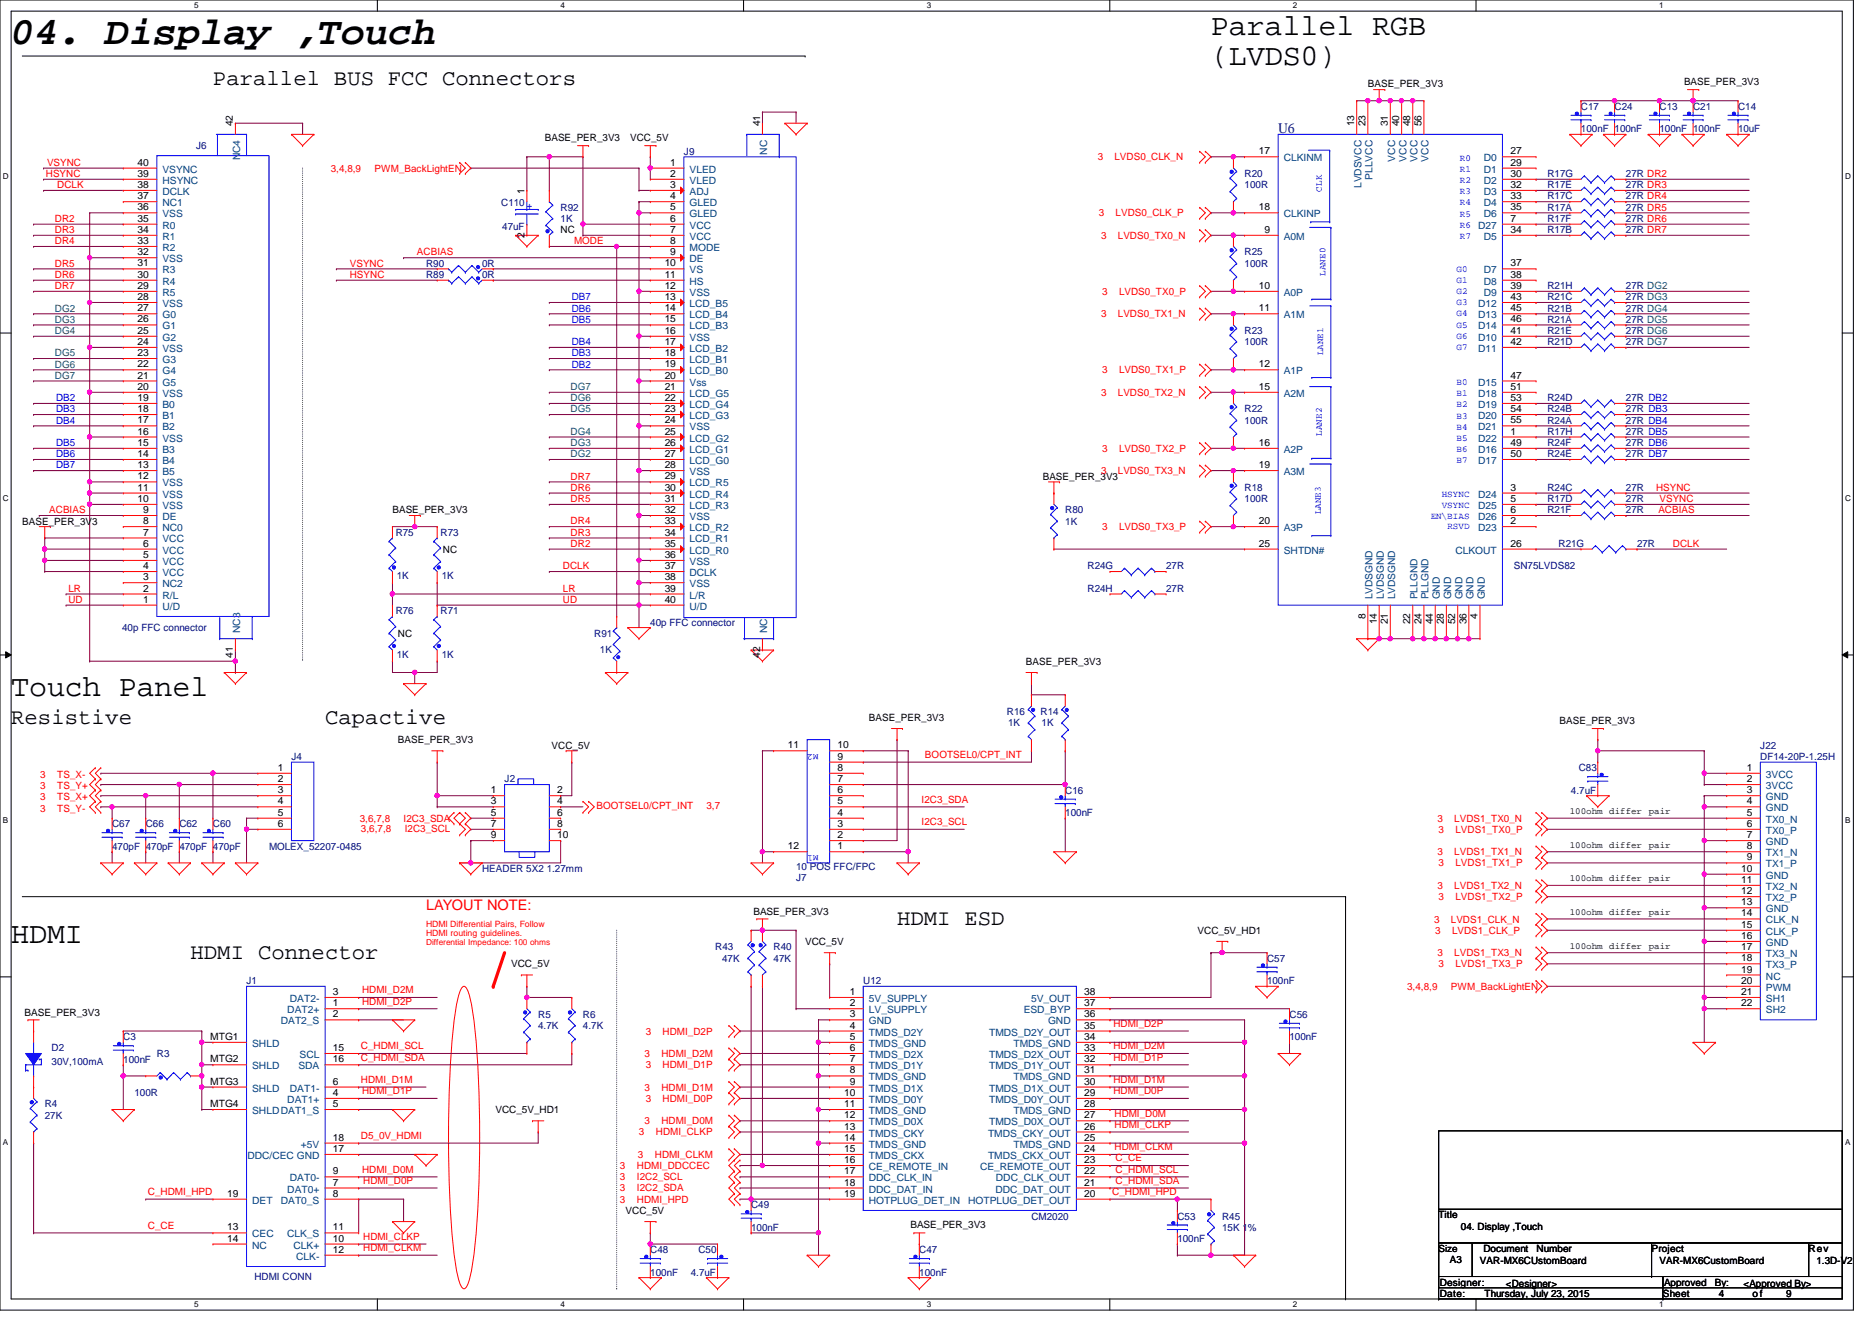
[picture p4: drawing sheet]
<svg xmlns="http://www.w3.org/2000/svg" width="420mm" height="297mm" viewBox="0 0 420 297" stroke-linecap="round" stroke-linejoin="round" font-family="sans-serif">
<defs><g id="words">
<text font-size="8.8" x="2.5" y="9.9">04. Display ,Touch</text>
<g font-size="6.7">
<text x="271.6" y="7.9">Parallel RGB</text>
<text x="271.6" y="14.6">(LVDS0)</text>
<text x="2.5" y="156.3">Touch Panel</text>
<text x="2.5" y="211.5">HDMI</text>
</g>
<g font-size="5">
<text x="47.8" y="19">Parallel BUS FCC Connectors</text>
<text x="2.5" y="162.3">Resistive</text>
<text x="72.9" y="162.3">Capactive</text>
<text x="201.2" y="207.6">HDMI ESD</text>
<text x="42.7" y="215.1">HDMI Connector</text>
</g>
<text font-size="3.3" fill="#000080" x="286.6" y="29.8">U6</text>
<text font-size="3.3" fill="#f00" x="95.5" y="204.1">LAYOUT NOTE:</text>
<g font-size="2.2">
<text x="306.7" y="19.6">BASE_PER_3V3</text>
<text x="377.7" y="19.1">BASE_PER_3V3</text>
<text x="52.2" y="28.4" transform="rotate(-90 52.2 28.4)">42</text>
<text x="170.4" y="28.4" transform="rotate(-90 170.4 28.4)">41</text>
<text x="303.7" y="28.4" transform="rotate(-90 303.7 28.4)">13</text>
<text x="306.2" y="28.4" transform="rotate(-90 306.2 28.4)">23</text>
<text x="311.2" y="28.4" transform="rotate(-90 311.2 28.4)">31</text>
<text x="313.8" y="28.4" transform="rotate(-90 313.8 28.4)">40</text>
<text x="316.3" y="28.4" transform="rotate(-90 316.3 28.4)">48</text>
<text x="318.8" y="28.4" transform="rotate(-90 318.8 28.4)">56</text>
<text x="122.2" y="31.7">BASE_PER_3V3</text>
<text x="141.3" y="31.7">VCC_5V</text>
<text x="282.3" y="34.6">17</text>
<text x="338.7" y="34.6">27</text>
<text x="30.9" y="39.7">39</text>
<text x="30.9" y="37.2">40</text>
<text x="150.3" y="37.2">1</text>
<text x="150.3" y="39.7">2</text>
<text x="338.7" y="37.2">29</text>
<text x="338.7" y="39.7">30</text>
<text x="30.9" y="47.2">36</text>
<text x="30.9" y="44.7">37</text>
<text x="30.9" y="42.2">38</text>
<text x="117.6" y="43.5" transform="rotate(-90 117.6 43.5)">1</text>
<text x="150.3" y="42.2">3</text>
<text x="150.3" y="44.7">4</text>
<text x="150.3" y="47.2">5</text>
<text x="282.3" y="47.2">18</text>
<text x="338.7" y="44.7">33</text>
<text x="338.7" y="47.2">35</text>
<text x="338.7" y="42.2">32</text>
<text x="30.9" y="52.2">34</text>
<text x="30.9" y="49.7">35</text>
<text x="117.6" y="53.3" transform="rotate(-90 117.6 53.3)">2</text>
<text x="125.7" y="52.3">NC</text>
<text x="150.3" y="49.7">6</text>
<text x="150.3" y="52.2">7</text>
<text x="283.6" y="52.2">9</text>
<text x="338.7" y="49.7">7</text>
<text x="338.7" y="52.2">34</text>
<text x="30.9" y="59.8">31</text>
<text x="30.9" y="57.3">32</text>
<text x="30.9" y="54.7">33</text>
<text x="149.1" y="59.8">10</text>
<text x="150.3" y="54.7">8</text>
<text x="150.3" y="57.3">9</text>
<text x="338.7" y="59.8">37</text>
<text x="30.9" y="64.8">29</text>
<text x="30.9" y="62.3">30</text>
<text x="149.1" y="62.3">11</text>
<text x="149.1" y="64.8">12</text>
<text x="282.3" y="64.8">10</text>
<text x="338.7" y="64.8">39</text>
<text x="338.7" y="62.3">38</text>
<text x="30.9" y="69.8">27</text>
<text x="30.9" y="67.3">28</text>
<text x="149.1" y="67.3">13</text>
<text x="149.1" y="69.8">14</text>
<text x="282.3" y="69.8">11</text>
<text x="338.7" y="67.3">43</text>
<text x="338.7" y="69.8">45</text>
<text x="30.9" y="77.4">24</text>
<text x="30.9" y="74.9">25</text>
<text x="30.9" y="72.3">26</text>
<text x="149.1" y="74.9">16</text>
<text x="149.1" y="77.4">17</text>
<text x="149.1" y="72.3">15</text>
<text x="338.7" y="72.3">46</text>
<text x="338.7" y="74.9">41</text>
<text x="338.7" y="77.4">42</text>
<text x="30.9" y="82.4">22</text>
<text x="30.9" y="79.9">23</text>
<text x="149.1" y="79.9">18</text>
<text x="149.1" y="82.4">19</text>
<text x="282.3" y="82.4">12</text>
<text x="30.9" y="90">19</text>
<text x="30.9" y="87.5">20</text>
<text x="30.9" y="84.9">21</text>
<text x="149.1" y="84.9">20</text>
<text x="149.1" y="87.5">21</text>
<text x="149.1" y="90">22</text>
<text x="282.3" y="87.5">15</text>
<text x="338.7" y="84.9">47</text>
<text x="338.7" y="87.5">51</text>
<text x="338.7" y="90">53</text>
<text x="30.9" y="95">17</text>
<text x="30.9" y="92.5">18</text>
<text x="149.1" y="92.5">23</text>
<text x="149.1" y="95">24</text>
<text x="338.7" y="92.5">54</text>
<text x="338.7" y="95">55</text>
<text x="30.9" y="97.5">16</text>
<text x="30.9" y="100">15</text>
<text x="149.1" y="97.5">25</text>
<text x="149.1" y="100">26</text>
<text x="282.3" y="100">16</text>
<text x="338.7" y="100">49</text>
<text x="338.7" y="97.5">1</text>
<text x="30.9" y="107.6">12</text>
<text x="30.9" y="105">13</text>
<text x="30.9" y="102.5">14</text>
<text x="149.1" y="102.5">27</text>
<text x="149.1" y="105">28</text>
<text x="149.1" y="107.6">29</text>
<text x="233.8" y="107.6">BASE_PER_3V3</text>
<text x="282.3" y="105">19</text>
<text x="338.7" y="102.5">50</text>
<text x="30.9" y="112.6">10</text>
<text x="30.9" y="110.1">11</text>
<text x="149.1" y="110.1">30</text>
<text x="149.1" y="112.6">31</text>
<text x="338.7" y="110.1">3</text>
<text x="338.7" y="112.6">5</text>
<text x="5" y="117.7">BASE_PER_3V3</text>
<text x="32.1" y="117.6">8</text>
<text x="32.1" y="115.1">9</text>
<text x="88" y="115.2">BASE_PER_3V3</text>
<text x="149.1" y="115.1">32</text>
<text x="149.1" y="117.6">33</text>
<text x="282.3" y="117.6">20</text>
<text x="338.7" y="117.6">2</text>
<text x="338.7" y="115.1">6</text>
<text x="32.1" y="125.2">5</text>
<text x="32.1" y="122.6">6</text>
<text x="32.1" y="120.1">7</text>
<text x="99.3" y="124">NC</text>
<text x="149.1" y="120.1">34</text>
<text x="149.1" y="122.6">35</text>
<text x="149.1" y="125.2">36</text>
<text x="282.3" y="122.6">25</text>
<text x="338.7" y="122.6">26</text>
<text x="32.1" y="130.2">3</text>
<text x="32.1" y="127.7">4</text>
<text x="149.1" y="127.7">37</text>
<text x="149.1" y="130.2">38</text>
<text x="32.1" y="135.2">1</text>
<text x="32.1" y="132.7">2</text>
<text x="149.1" y="132.7">39</text>
<text x="149.1" y="135.2">40</text>
<text x="89.2" y="142.8">NC</text>
<text x="306.2" y="138.8" transform="rotate(-90 306.2 138.8)">8</text>
<text x="308.7" y="140.1" transform="rotate(-90 308.7 140.1)">14</text>
<text x="311.2" y="140.1" transform="rotate(-90 311.2 140.1)">21</text>
<text x="316.3" y="140.1" transform="rotate(-90 316.3 140.1)">22</text>
<text x="318.8" y="140.1" transform="rotate(-90 318.8 140.1)">24</text>
<text x="321.3" y="140.1" transform="rotate(-90 321.3 140.1)">44</text>
<text x="323.8" y="140.1" transform="rotate(-90 323.8 140.1)">28</text>
<text x="326.3" y="140.1" transform="rotate(-90 326.3 140.1)">52</text>
<text x="328.8" y="140.1" transform="rotate(-90 328.8 140.1)">36</text>
<text x="331.3" y="138.8" transform="rotate(-90 331.3 138.8)">4</text>
<text x="52.2" y="147.6" transform="rotate(-90 52.2 147.6)">41</text>
<text x="170.4" y="147.6" transform="rotate(-90 170.4 147.6)">42</text>
<text x="230.1" y="149.1">BASE_PER_3V3</text>
<text x="194.9" y="161.7">BASE_PER_3V3</text>
<text x="89.2" y="166.7">BASE_PER_3V3</text>
<text x="123.7" y="168">VCC_5V</text>
<text x="176.7" y="167.9">11</text>
<text x="187.8" y="167.9">10</text>
<text x="349.8" y="162.4">BASE_PER_3V3</text>
<text x="62.3" y="172.9">1</text>
<text x="187.8" y="172.9">8</text>
<text x="187.8" y="170.4">9</text>
<text x="391.7" y="172.9">1</text>
<text x="62.3" y="175.5">2</text>
<text x="62.3" y="178">3</text>
<text x="110.1" y="178">1</text>
<text x="125" y="178">2</text>
<text x="187.8" y="178">6</text>
<text x="187.8" y="175.5">7</text>
<text x="391.7" y="175.5">2</text>
<text x="391.7" y="178">3</text>
<text x="62.3" y="180.5">4</text>
<text x="62.3" y="183">5</text>
<text x="62.3" y="185.5">6</text>
<text x="110.1" y="185.5">7</text>
<text x="110.1" y="183">5</text>
<text x="110.1" y="180.5">3</text>
<text x="125" y="185.5">8</text>
<text x="125" y="183">6</text>
<text x="125" y="180.5">4</text>
<text x="187.8" y="185.5">3</text>
<text x="187.8" y="183">4</text>
<text x="187.8" y="180.5">5</text>
<text x="391.7" y="180.5">4</text>
<text x="391.7" y="183">5</text>
<text x="391.7" y="185.5">6</text>
<text x="110.1" y="188">9</text>
<text x="125" y="188">10</text>
<text x="176.7" y="190.5">12</text>
<text x="187.8" y="190.5">1</text>
<text x="187.8" y="188">2</text>
<text x="391.7" y="188">7</text>
<text x="391.7" y="190.5">8</text>
<text x="390.4" y="195.6">10</text>
<text x="391.7" y="193">9</text>
<text x="390.4" y="198.1">11</text>
<text x="390.4" y="200.6">12</text>
<text x="390.4" y="203.1">13</text>
<text x="169" y="205.2">BASE_PER_3V3</text>
<text x="268.6" y="209.5">VCC_5V_HD1</text>
<text x="390.4" y="205.6">14</text>
<text x="390.4" y="208.2">15</text>
<text x="180.6" y="212">VCC_5V</text>
<text x="390.4" y="210.7">16</text>
<text x="390.4" y="213.2">17</text>
<text x="390.4" y="215.7">18</text>
<text x="114.6" y="217">VCC_5V</text>
<text x="390.4" y="218.2">19</text>
<text x="390.4" y="220.7">20</text>
<text x="5.5" y="227.8">BASE_PER_3V3</text>
<text x="74.7" y="225.8">1</text>
<text x="74.7" y="223.2">3</text>
<text x="190.5" y="223.2">1</text>
<text x="190.5" y="225.8">2</text>
<text x="243.2" y="225.8">37</text>
<text x="243.2" y="223.2">38</text>
<text x="390.4" y="225.8">22</text>
<text x="390.4" y="223.2">21</text>
<text x="47.2" y="233.3">MTG1</text>
<text x="74.7" y="228.3">2</text>
<text x="190.5" y="228.3">3</text>
<text x="190.5" y="230.8">4</text>
<text x="190.5" y="233.3">5</text>
<text x="243.2" y="233.3">34</text>
<text x="243.2" y="230.8">35</text>
<text x="243.2" y="228.3">36</text>
<text x="47.2" y="238.3">MTG2</text>
<text x="74.7" y="235.8">15</text>
<text x="74.7" y="238.3">16</text>
<text x="190.5" y="235.8">6</text>
<text x="190.5" y="238.3">7</text>
<text x="243.2" y="238.3">32</text>
<text x="243.2" y="235.8">33</text>
<text x="47.2" y="243.3">MTG3</text>
<text x="74.7" y="245.9">4</text>
<text x="74.7" y="243.3">6</text>
<text x="189.3" y="245.9">10</text>
<text x="190.5" y="240.8">8</text>
<text x="190.5" y="243.3">9</text>
<text x="243.2" y="245.9">29</text>
<text x="243.2" y="243.3">30</text>
<text x="243.2" y="240.8">31</text>
<text x="47.2" y="248.4">MTG4</text>
<text x="74.7" y="248.4">5</text>
<text x="111.1" y="249.7">VCC_5V_HD1</text>
<text x="189.3" y="248.4">11</text>
<text x="189.3" y="250.9">12</text>
<text x="243.2" y="250.9">27</text>
<text x="243.2" y="248.4">28</text>
<text x="74.7" y="255.9">18</text>
<text x="189.3" y="253.4">13</text>
<text x="189.3" y="255.9">14</text>
<text x="243.2" y="255.9">25</text>
<text x="243.2" y="253.4">26</text>
<text x="74.7" y="263.5">9</text>
<text x="74.7" y="258.4">17</text>
<text x="189.3" y="258.4">15</text>
<text x="189.3" y="260.9">16</text>
<text x="189.3" y="263.5">17</text>
<text x="243.2" y="263.5">22</text>
<text x="243.2" y="260.9">23</text>
<text x="243.2" y="258.4">24</text>
<text x="51" y="268.5">19</text>
<text x="74.7" y="266">7</text>
<text x="74.7" y="268.5">8</text>
<text x="189.3" y="266">18</text>
<text x="189.3" y="268.5">19</text>
<text x="243.2" y="268.5">20</text>
<text x="243.2" y="266">21</text>
<text x="140.3" y="272.3">VCC_5V</text>
<text x="204.2" y="275.6">BASE_PER_3V3</text>
<text x="322.6" y="273.3">Title</text>
<text x="327.6" y="275.8">04. Display ,Touch</text>
<text x="51" y="276.1">13</text>
<text x="51" y="278.6">14</text>
<text x="74.7" y="278.6">10</text>
<text x="74.7" y="281.1">12</text>
<text x="74.7" y="276.1">11</text>
<text x="322.6" y="280.9">Size</text>
<text x="332.7" y="280.9">Document</text>
<text x="344.6" y="280.9">Number</text>
<text x="370.4" y="280.9">Project</text>
<text x="405.6" y="280.9">Rev</text>
<text x="325.1" y="283.4">A3</text>
<text x="331.9" y="283.6">VAR-MX6CUstomBoard</text>
<text x="372.2" y="283.6">VAR-MX6CustomBoard</text>
<text x="407.3" y="283.6">1.3D-V2</text>
<text x="322.9" y="291">Date:</text>
<text x="322.9" y="288.4">Designer:</text>
<text x="332.9" y="291">Thursday, July 23, 2015</text>
<text x="337.7" y="288.7">&lt;Designer&gt;</text>
<text x="372.9" y="291">Sheet</text>
<text x="373.2" y="288.4">Approved</text>
<text x="384.6" y="288.4">By:</text>
<text x="385.5" y="291">4</text>
<text x="391" y="288.7">&lt;Approved By&gt;</text>
<text x="393" y="291">of</text>
<text x="400.6" y="291">9</text>
</g>
<g font-size="2.2" fill="#000080">
<text x="354.5" y="24.6">C17</text>
<text x="354.5" y="29.7">100nF 100nF</text>
<text x="362.1" y="24.6">C24</text>
<text x="372.2" y="24.6">C13</text>
<text x="372.2" y="29.7">100nF 100nF</text>
<text x="379.7" y="24.6">C21</text>
<text x="389.8" y="24.6">C14</text>
<text x="389.8" y="29.7">10uF</text>
<text x="44" y="33.4">J6</text>
<text x="153.4" y="34.7">J9</text>
<text x="279.1" y="39.8">R20</text>
<text x="347" y="39.8">R17G</text>
<text x="364.6" y="39.8">27R DR2</text>
<text x="112.4" y="46.3">C110</text>
<text x="125.7" y="47.3">R92</text>
<text x="279.1" y="42.2">100R</text>
<text x="347" y="42.2">R17E</text>
<text x="347" y="44.7">R17C</text>
<text x="347" y="47.3">R17A</text>
<text x="364.6" y="42.2">27R DR3</text>
<text x="364.6" y="44.7">27R DR4</text>
<text x="364.6" y="47.3">27R DR5</text>
<text x="112.6" y="51.6">47uF</text>
<text x="125.7" y="49.8">1K</text>
<text x="347" y="49.8">R17F</text>
<text x="347" y="52.3">R17B</text>
<text x="364.6" y="49.8">27R DR6</text>
<text x="364.6" y="52.3">27R DR7</text>
<text x="95.5" y="59.9">R90</text>
<text x="108.1" y="59.9">0R</text>
<text x="279.1" y="57.3">R25</text>
<text x="279.1" y="59.9">100R</text>
<text x="95.5" y="62.4">R89</text>
<text x="108.1" y="62.4">0R</text>
<text x="347" y="64.9">R21H</text>
<text x="364.6" y="64.9">27R DG2</text>
<text x="347" y="67.4">R21C</text>
<text x="347" y="69.9">R21B</text>
<text x="364.6" y="67.4">27R DG3</text>
<text x="364.6" y="69.9">27R DG4</text>
<text x="279.1" y="74.9">R23</text>
<text x="279.1" y="77.5">100R</text>
<text x="347" y="72.4">R21A</text>
<text x="347" y="74.9">R21E</text>
<text x="347" y="77.5">R21D</text>
<text x="364.6" y="72.4">27R DG5</text>
<text x="364.6" y="74.9">27R DG6</text>
<text x="364.6" y="77.5">27R DG7</text>
<text x="279.1" y="92.5">R22</text>
<text x="279.1" y="95">100R</text>
<text x="347" y="90">R24D</text>
<text x="347" y="95">R24A</text>
<text x="347" y="92.5">R24B</text>
<text x="364.6" y="90">27R DB2</text>
<text x="364.6" y="95">27R DB4</text>
<text x="364.6" y="92.5">27R DB3</text>
<text x="347" y="97.6">R17H</text>
<text x="347" y="100.1">R24F</text>
<text x="364.6" y="97.6">27R DB5</text>
<text x="364.6" y="100.1">27R DB6</text>
<text x="347" y="102.6">R24E</text>
<text x="364.6" y="102.6">27R DB7</text>
<text x="279.1" y="110.2">R18</text>
<text x="279.1" y="112.6">100R</text>
<text x="347" y="110.2">R24C</text>
<text x="347" y="112.6">R17D</text>
<text x="364.6" y="110.2">27R</text>
<text x="364.6" y="112.6">27R</text>
<text x="238.9" y="115.2">R80</text>
<text x="238.9" y="117.7">1K</text>
<text x="347" y="115.2">R21F</text>
<text x="364.6" y="115.2">27R</text>
<text x="88.7" y="120.2">R75</text>
<text x="98.8" y="120.2">R73</text>
<text x="349.5" y="122.7">R21G</text>
<text x="367.1" y="122.7">27R</text>
<text x="89" y="130">1K</text>
<text x="99.1" y="130">1K</text>
<text x="243.9" y="127.8">R24G</text>
<text x="261.5" y="127.8">27R</text>
<text x="339.5" y="127.8">SN75LVDS82</text>
<text x="88.7" y="137.8">R76</text>
<text x="98.8" y="137.8">R71</text>
<text x="243.9" y="132.8">R24H</text>
<text x="261.5" y="132.8">27R</text>
<text x="27.4" y="141.6">40p FFC connector</text>
<text x="133.3" y="142.8">R91</text>
<text x="145.8" y="140.3">40p FFC connector</text>
<text x="89" y="147.6">1K</text>
<text x="99.1" y="147.6">1K</text>
<text x="134.5" y="146.6">1K</text>
<text x="225.8" y="160.4">R16</text>
<text x="233.3" y="160.4">R14</text>
<text x="226.1" y="162.9">1K</text>
<text x="233.6" y="162.9">1K</text>
<text x="394.8" y="168">J22</text>
<text x="65.4" y="170.5">J4</text>
<text x="354" y="173">C83</text>
<text x="394.8" y="170.5">DF14-20P-1.25H</text>
<text x="113.2" y="175.5">J2</text>
<text x="238.9" y="178.1">C16</text>
<text x="352.3" y="178.1">4.7uF</text>
<text x="25.1" y="185.6">C67</text>
<text x="32.7" y="185.6">C66</text>
<text x="40.2" y="185.6">C62</text>
<text x="47.8" y="185.6">C60</text>
<text x="238.9" y="183">100nF</text>
<text x="25.1" y="190.6">470pF 470pF 470pF 470pF</text>
<text x="60.3" y="190.6">MOLEX_52207-0485</text>
<text x="108.1" y="195.6">HEADER 5X2 1.27mm</text>
<text x="178.5" y="197.7">J7</text>
<text x="178.5" y="195.2">10 POS FFC/FPC</text>
<text x="160.4" y="213.2">R43</text>
<text x="161.9" y="215.8">47K</text>
<text x="173.5" y="213.2">R40</text>
<text x="173.5" y="215.8">47K</text>
<text x="284.1" y="215.8">C57</text>
<text x="55.3" y="220.8">J1</text>
<text x="193.6" y="220.8">U12</text>
<text x="284.1" y="220.8">100nF</text>
<text x="27.6" y="233.3">C3</text>
<text x="120.7" y="228.3">R5</text>
<text x="120.7" y="230.8">4.7K</text>
<text x="130.7" y="228.3">R6</text>
<text x="130.7" y="230.8">4.7K</text>
<text x="289.2" y="228.3">C56</text>
<text x="289.2" y="233.3">100nF</text>
<text x="11.6" y="235.9">D2</text>
<text x="11.6" y="238.9">30V,100mA</text>
<text x="27.6" y="238.4">100nF</text>
<text x="35.2" y="237.2">R3</text>
<text x="30.1" y="245.9">100R</text>
<text x="10" y="248.5">R4</text>
<text x="10" y="251">27K</text>
<text x="168.4" y="271.1">C49</text>
<text x="231.3" y="273.6">CM2020</text>
<text x="264" y="273.6">C53</text>
<text x="274.1" y="273.6">R45</text>
<text x="145.8" y="281.1">C48</text>
<text x="156.6" y="281.1">C50</text>
<text x="168.4" y="276.1">100nF</text>
<text x="206.2" y="281.1">C47</text>
<text x="264" y="278.6">100nF</text>
<text x="274.1" y="276.1">15K 1%</text>
<text x="57.1" y="287.2">HDMI CONN</text>
<text x="145.8" y="286.2">100nF</text>
<text x="154.9" y="286.2">4.7uF</text>
<text x="206.2" y="286.2">100nF</text>
</g>
<g font-size="2.2" fill="#004080">
<text x="53.8" y="36" transform="rotate(-90 53.8 36)">NC4</text>
<text x="172" y="34.7" transform="rotate(-90 172 34.7)">NC</text>
<text x="36.4" y="41.2">HSYNC</text>
<text x="36.4" y="38.7">VSYNC</text>
<text x="154.6" y="38.7">VLED</text>
<text x="154.6" y="41.2">VLED</text>
<text x="287.9" y="36.2">CLKINM</text>
<text x="307.8" y="40.3" transform="rotate(-90 307.8 40.3)">PLLVCC</text>
<text x="312.8" y="36.2" transform="rotate(-90 312.8 36.2)">VCC</text>
<text x="315.4" y="36.2" transform="rotate(-90 315.4 36.2)">VCC</text>
<text x="317.9" y="36.2" transform="rotate(-90 317.9 36.2)">VCC</text>
<text x="320.4" y="36.2" transform="rotate(-90 320.4 36.2)">VCC</text>
<text x="332.7" y="36.2">D0</text>
<text x="332.7" y="38.7">D1</text>
<text x="332.7" y="41.2">D2</text>
<text x="36.4" y="46.3">NC1</text>
<text x="36.4" y="43.7">DCLK</text>
<text x="154.6" y="43.7">ADJ</text>
<text x="154.6" y="46.3">GLED</text>
<text x="305.3" y="42.2" transform="rotate(-90 305.3 42.2)">LVDSVCC</text>
<text x="332.7" y="46.3">D4</text>
<text x="332.7" y="43.7">D3</text>
<text x="36.4" y="53.8">R1</text>
<text x="36.4" y="51.3">R0</text>
<text x="36.4" y="48.8">VSS</text>
<text x="154.6" y="48.8">GLED</text>
<text x="154.6" y="51.3">VCC</text>
<text x="154.6" y="53.8">VCC</text>
<text x="287.9" y="48.8">CLKINP</text>
<text x="287.9" y="53.8">A0M</text>
<text x="331.5" y="51.3">D27</text>
<text x="332.7" y="53.8">D5</text>
<text x="332.7" y="48.8">D6</text>
<text x="36.4" y="58.8">VSS</text>
<text x="36.4" y="56.3">R2</text>
<text x="154.6" y="56.3">MODE</text>
<text x="154.6" y="58.8">DE</text>
<text x="36.4" y="63.9">R4</text>
<text x="36.4" y="61.3">R3</text>
<text x="154.6" y="61.3">VS</text>
<text x="154.6" y="63.9">HS</text>
<text x="332.7" y="61.3">D7</text>
<text x="332.7" y="63.9">D8</text>
<text x="36.4" y="71.4">G0</text>
<text x="36.4" y="68.9">VSS</text>
<text x="36.4" y="66.4">R5</text>
<text x="154.6" y="66.4">VSS</text>
<text x="154.6" y="68.9">LCD_B5</text>
<text x="154.6" y="71.4">LCD_B4</text>
<text x="287.9" y="71.4">A1M</text>
<text x="287.9" y="66.4">A0P</text>
<text x="331.5" y="68.9">D12</text>
<text x="331.5" y="71.4">D13</text>
<text x="332.7" y="66.4">D9</text>
<text x="36.4" y="76.5">G2</text>
<text x="36.4" y="73.9">G1</text>
<text x="154.6" y="76.5">VSS</text>
<text x="154.6" y="73.9">LCD_B3</text>
<text x="331.5" y="73.9">D14</text>
<text x="331.5" y="76.5">D10</text>
<text x="36.4" y="84">G4</text>
<text x="36.4" y="81.4">G3</text>
<text x="36.4" y="79">VSS</text>
<text x="154.6" y="79">LCD_B2</text>
<text x="154.6" y="81.4">LCD_B1</text>
<text x="154.6" y="84">LCD_B0</text>
<text x="287.9" y="84">A1P</text>
<text x="331.5" y="79">D11</text>
<text x="36.4" y="89">VSS</text>
<text x="36.4" y="86.5">G5</text>
<text x="154.6" y="86.5">Vss</text>
<text x="154.6" y="89">LCD_G5</text>
<text x="287.9" y="89">A2M</text>
<text x="331.5" y="86.5">D15</text>
<text x="331.5" y="89">D18</text>
<text x="36.4" y="94">B1</text>
<text x="36.4" y="91.5">B0</text>
<text x="154.6" y="91.5">LCD_G4</text>
<text x="154.6" y="94">LCD_G3</text>
<text x="331.5" y="91.5">D19</text>
<text x="331.5" y="94">D20</text>
<text x="36.4" y="99.1">VSS</text>
<text x="36.4" y="96.6">B2</text>
<text x="36.4" y="101.6">B3</text>
<text x="154.6" y="96.6">VSS</text>
<text x="154.6" y="99.1">LCD_G2</text>
<text x="154.6" y="101.6">LCD_G1</text>
<text x="287.9" y="101.6">A2P</text>
<text x="331.5" y="101.6">D16</text>
<text x="331.5" y="96.6">D21</text>
<text x="331.5" y="99.1">D22</text>
<text x="36.4" y="106.6">B5</text>
<text x="36.4" y="104.1">B4</text>
<text x="154.6" y="104.1">LCD_G0</text>
<text x="154.6" y="106.6">VSS</text>
<text x="287.9" y="106.6">A3M</text>
<text x="331.5" y="104.1">D17</text>
<text x="36.4" y="111.6">VSS</text>
<text x="36.4" y="109.1">VSS</text>
<text x="154.6" y="109.1">LCD_R5</text>
<text x="154.6" y="111.6">LCD_R4</text>
<text x="331.5" y="111.6">D24</text>
<text x="36.4" y="119.2">NC0</text>
<text x="36.4" y="116.7">DE</text>
<text x="36.4" y="114.2">VSS</text>
<text x="154.6" y="114.2">LCD_R3</text>
<text x="154.6" y="116.7">VSS</text>
<text x="154.6" y="119.2">LCD_R2</text>
<text x="287.9" y="119.2">A3P</text>
<text x="331.5" y="119.2">D23</text>
<text x="331.5" y="114.2">D25</text>
<text x="331.5" y="116.7">D26</text>
<text x="36.4" y="124.2">VCC</text>
<text x="36.4" y="121.7">VCC</text>
<text x="154.6" y="121.7">LCD_R1</text>
<text x="154.6" y="124.2">LCD_R0</text>
<text x="287.9" y="124.2">SHTDN#</text>
<text x="326.4" y="124.2">CLKOUT</text>
<text x="36.4" y="131.7">NC2</text>
<text x="36.4" y="129.2">VCC</text>
<text x="36.4" y="126.7">VCC</text>
<text x="154.6" y="126.7">VSS</text>
<text x="154.6" y="129.2">DCLK</text>
<text x="154.6" y="131.7">VSS</text>
<text x="36.4" y="136.8">U/D</text>
<text x="36.4" y="134.3">R/L</text>
<text x="154.6" y="134.3">L/R</text>
<text x="154.6" y="136.8">U/D</text>
<text x="307.8" y="134.5" transform="rotate(-90 307.8 134.5)">LVDSGND</text>
<text x="310.3" y="134.5" transform="rotate(-90 310.3 134.5)">LVDSGND</text>
<text x="312.8" y="134.5" transform="rotate(-90 312.8 134.5)">LVDSGND</text>
<text x="317.9" y="134.5" transform="rotate(-90 317.9 134.5)">PLLGND</text>
<text x="320.4" y="134.5" transform="rotate(-90 320.4 134.5)">PLLGND</text>
<text x="322.9" y="134.5" transform="rotate(-90 322.9 134.5)">GND</text>
<text x="325.4" y="134.5" transform="rotate(-90 325.4 134.5)">GND</text>
<text x="328" y="134.5" transform="rotate(-90 328 134.5)">GND</text>
<text x="330.5" y="134.5" transform="rotate(-90 330.5 134.5)">GND</text>
<text x="333" y="134.5" transform="rotate(-90 333 134.5)">GND</text>
<text x="53.8" y="142" transform="rotate(-90 53.8 142)">NC3</text>
<text x="172" y="142" transform="rotate(-90 172 142)">NC</text>
<text x="396" y="174.5">3VCC</text>
<text x="396" y="177">3VCC</text>
<text x="396" y="179.5">GND</text>
<text x="396" y="182">GND</text>
<text x="396" y="184.6">TX0_N</text>
<text x="396" y="187.1">TX0_P</text>
<text x="396" y="189.6">GND</text>
<text x="396" y="192.1">TX1_N</text>
<text x="396" y="194.6">TX1_P</text>
<text x="396" y="197.1">GND</text>
<text x="396" y="199.6">TX2_N</text>
<text x="396" y="202.2">TX2_P</text>
<text x="396" y="204.7">GND</text>
<text x="396" y="207.2">CLK_N</text>
<text x="396" y="209.7">CLK_P</text>
<text x="396" y="212.2">GND</text>
<text x="396" y="214.8">TX3_N</text>
<text x="396" y="217.3">TX3_P</text>
<text x="396" y="219.8">NC</text>
<text x="64.4" y="227.3">DAT2+</text>
<text x="65" y="224.8">DAT2-</text>
<text x="194.9" y="224.8">5V_SUPPLY</text>
<text x="194.9" y="227.3">LV_SUPPLY</text>
<text x="229.6" y="227.3">ESD_BYP</text>
<text x="231.2" y="224.8">5V_OUT</text>
<text x="396" y="222.3">PWM</text>
<text x="396" y="227.3">SH2</text>
<text x="396" y="224.8">SH1</text>
<text x="63" y="229.8">DAT2_S</text>
<text x="194.9" y="229.8">GND</text>
<text x="194.9" y="232.3">TMDS_D2Y</text>
<text x="221.8" y="232.3">TMDS_D2Y_OUT</text>
<text x="235" y="229.8">GND</text>
<text x="56.6" y="239.9">SHLD</text>
<text x="56.6" y="234.9">SHLD</text>
<text x="66.9" y="239.9">SDA</text>
<text x="67.2" y="237.4">SCL</text>
<text x="194.9" y="234.9">TMDS_GND</text>
<text x="194.9" y="237.4">TMDS_D2X</text>
<text x="194.9" y="239.9">TMDS_D1Y</text>
<text x="221.8" y="239.9">TMDS_D1Y_OUT</text>
<text x="221.8" y="237.4">TMDS_D2X_OUT</text>
<text x="227.3" y="234.9">TMDS_GND</text>
<text x="56.6" y="244.9">SHLD</text>
<text x="65" y="244.9">DAT1-</text>
<text x="194.9" y="242.4">TMDS_GND</text>
<text x="194.9" y="244.9">TMDS_D1X</text>
<text x="221.8" y="244.9">TMDS_D1X_OUT</text>
<text x="227.3" y="242.4">TMDS_GND</text>
<text x="56.6" y="249.9">SHLDDAT1_S</text>
<text x="64.4" y="247.4">DAT1+</text>
<text x="194.9" y="247.4">TMDS_D0Y</text>
<text x="194.9" y="249.9">TMDS_GND</text>
<text x="221.8" y="247.4">TMDS_D0Y_OUT</text>
<text x="227.3" y="249.9">TMDS_GND</text>
<text x="67.5" y="257.5">+5V</text>
<text x="194.9" y="252.5">TMDS_D0X</text>
<text x="194.9" y="255">TMDS_CKY</text>
<text x="194.9" y="257.5">TMDS_GND</text>
<text x="221.6" y="255">TMDS_CKY_OUT</text>
<text x="221.8" y="252.5">TMDS_D0X_OUT</text>
<text x="227.3" y="257.5">TMDS_GND</text>
<text x="55.5" y="260">DDC/CEC GND</text>
<text x="194.9" y="260">TMDS_CKX</text>
<text x="194.9" y="262.5">CE_REMOTE_IN</text>
<text x="219.8" y="262.5">CE_REMOTE_OUT</text>
<text x="221.6" y="260">TMDS_CKX_OUT</text>
<text x="64.4" y="267.5">DAT0+</text>
<text x="65" y="265">DAT0-</text>
<text x="194.9" y="265">DDC_CLK_IN</text>
<text x="194.9" y="267.5">DDC_DAT_IN</text>
<text x="223.2" y="267.5">DDC_DAT_OUT</text>
<text x="223.4" y="265">DDC_CLK_OUT</text>
<text x="56.6" y="270">DET</text>
<text x="63" y="270">DAT0_S</text>
<text x="194.9" y="270">HOTPLUG_DET_IN</text>
<text x="217.1" y="270">HOTPLUG_DET_OUT</text>
<text x="56.6" y="277.6">CEC</text>
<text x="56.6" y="280.1">NC</text>
<text x="64.4" y="277.6">CLK_S</text>
<text x="65.8" y="280.1">CLK+</text>
<text x="66.4" y="282.6">CLK-</text>
</g>
<g font-size="2.2" fill="#f00">
<text x="246.2" y="36">3</text>
<text x="249.9" y="36">LVDS0_CLK_N</text>
<text x="10.3" y="39.7">HSYNC</text>
<text x="10.5" y="37.2">VSYNC</text>
<text x="74.2" y="38.5">3,4,8,9</text>
<text x="84" y="38.5">PWM_BackLightEN</text>
<text x="12.8" y="42.2">DCLK</text>
<text x="12.3" y="49.8">DR2</text>
<text x="12.3" y="52.3">DR3</text>
<text x="246.4" y="48.6">3</text>
<text x="246.9" y="53.6">3</text>
<text x="250.2" y="48.6">LVDS0_CLK_P</text>
<text x="250.7" y="53.6">LVDS0_TX0_N</text>
<text x="12.3" y="59.8">DR5</text>
<text x="12.3" y="54.8">DR4</text>
<text x="78.4" y="59.8">VSYNC</text>
<text x="93.5" y="57.3">ACBIAS</text>
<text x="128.7" y="54.8">MODE</text>
<text x="12.3" y="62.4">DR6</text>
<text x="12.3" y="64.9">DR7</text>
<text x="78.4" y="62.4">HSYNC</text>
<text x="246.9" y="71.2">3</text>
<text x="247.2" y="66.1">3</text>
<text x="250.7" y="71.2">LVDS0_TX1_N</text>
<text x="251" y="66.1">LVDS0_TX0_P</text>
<text x="247.2" y="83.7">3</text>
<text x="251" y="83.7">LVDS0_TX1_P</text>
<text x="246.9" y="88.8">3</text>
<text x="250.7" y="88.8">LVDS0_TX2_N</text>
<text x="247.2" y="101.3">3</text>
<text x="251" y="101.3">LVDS0_TX2_P</text>
<text x="128" y="107.6">DR7</text>
<text x="246.9" y="106.4">3</text>
<text x="250.7" y="106.4">LVDS0_TX3_N</text>
<text x="128" y="110.1">DR6</text>
<text x="128" y="112.6">DR5</text>
<text x="371.4" y="110.1">HSYNC</text>
<text x="372.2" y="112.6">VSYNC</text>
<text x="11" y="115.1">ACBIAS</text>
<text x="128" y="117.6">DR4</text>
<text x="247.2" y="119">3</text>
<text x="251" y="119">LVDS0_TX3_P</text>
<text x="371.9" y="115.1">ACBIAS</text>
<text x="128" y="122.7">DR2</text>
<text x="128" y="120.2">DR3</text>
<text x="375.2" y="122.7">DCLK</text>
<text x="126.2" y="127.7">DCLK</text>
<text x="15.3" y="135.3">UD</text>
<text x="15.3" y="132.8">LR</text>
<text x="126.2" y="132.8">LR</text>
<text x="126.2" y="135.3">UD</text>
<text x="207.4" y="170.1">BOOTSEL0/CPT_INT</text>
<text x="9" y="174.5">3</text>
<text x="9" y="177">3</text>
<text x="9" y="179.5">3</text>
<text x="12.8" y="174.5">TS_X-</text>
<text x="12.8" y="177">TS_Y+</text>
<text x="12.8" y="179.5">TS_X+</text>
<text x="9" y="182.1">3</text>
<text x="12.8" y="182.1">TS_Y-</text>
<text x="80.7" y="184.3">3,6,7,8</text>
<text x="90.5" y="184.3">I2C3_SDA</text>
<text x="133.8" y="181.6">BOOTSEL0/CPT_INT</text>
<text x="158.4" y="181.6">3,7</text>
<text x="206.7" y="180.1">I2C3_SDA</text>
<text x="206.7" y="185.1">I2C3_SCL</text>
<text x="322.4" y="184.3">3</text>
<text x="326.1" y="184.3">LVDS1_TX0_N</text>
<text x="80.9" y="186.6">3,6,7,8</text>
<text x="90.8" y="186.6">I2C3_SCL</text>
<text x="322.4" y="191.9">3</text>
<text x="322.6" y="186.9">3</text>
<text x="326.1" y="191.9">LVDS1_TX1_N</text>
<text x="326.4" y="186.9">LVDS1_TX0_P</text>
<text x="322.6" y="194.4">3</text>
<text x="326.4" y="194.4">LVDS1_TX1_P</text>
<text x="322.4" y="199.4">3</text>
<text x="322.6" y="201.9">3</text>
<text x="326.1" y="199.4">LVDS1_TX2_N</text>
<text x="326.4" y="201.9">LVDS1_TX2_P</text>
<text x="321.6" y="207">3</text>
<text x="321.9" y="209.5">3</text>
<text x="325.4" y="207">LVDS1_CLK_N</text>
<text x="325.6" y="209.5">LVDS1_CLK_P</text>
<text x="322.4" y="214.5">3</text>
<text x="326.1" y="214.5">LVDS1_TX3_N</text>
<text x="322.6" y="217">3</text>
<text x="326.4" y="217">LVDS1_TX3_P</text>
<text x="81.2" y="225.4">HDMI_D2P</text>
<text x="81.2" y="222.8">HDMI_D2M</text>
<text x="315.6" y="222">3,4,8,9</text>
<text x="325.4" y="222">PWM_BackLightEN</text>
<text x="144.8" y="232.1">3</text>
<text x="148.6" y="232.1">HDMI_D2P</text>
<text x="249.7" y="230.4">HDMI_D2P</text>
<text x="80.9" y="238">C_HDMI_SDA</text>
<text x="80.9" y="235.4">C_HDMI_SCL</text>
<text x="144.6" y="237.2">3</text>
<text x="144.8" y="239.6">3</text>
<text x="148.3" y="237.2">HDMI_D2M</text>
<text x="148.6" y="239.6">HDMI_D1P</text>
<text x="249.7" y="235.4">HDMI_D2M</text>
<text x="249.7" y="238">HDMI_D1P</text>
<text x="80.9" y="243">HDMI_D1M</text>
<text x="81.2" y="245.5">HDMI_D1P</text>
<text x="144.6" y="244.7">3</text>
<text x="148.3" y="244.7">HDMI_D1M</text>
<text x="249.7" y="245.5">HDMI_D0P</text>
<text x="249.7" y="243">HDMI_D1M</text>
<text x="144.8" y="247.2">3</text>
<text x="148.6" y="247.2">HDMI_D0P</text>
<text x="249.9" y="250.5">HDMI_D0M</text>
<text x="80.9" y="255.5">D5_0V_HDMI</text>
<text x="143.3" y="254.7">3</text>
<text x="144.6" y="252.2">3</text>
<text x="147.1" y="254.7">HDMI_CLKP</text>
<text x="148.3" y="252.2">HDMI_D0M</text>
<text x="249.9" y="253">HDMI_CLKP</text>
<text x="81.2" y="263.1">HDMI_D0M</text>
<text x="139" y="262.3">3</text>
<text x="142.8" y="262.3">HDMI_DDCCEC</text>
<text x="143" y="259.8">3</text>
<text x="146.9" y="259.8">HDMI_CLKM</text>
<text x="249.9" y="258.1">HDMI_CLKM</text>
<text x="250.2" y="260.6">C_CE</text>
<text x="250.2" y="263.1">C_HDMI_SCL</text>
<text x="33.2" y="268.1">C_HDMI_HPD</text>
<text x="81.4" y="265.6">HDMI_D0P</text>
<text x="139" y="264.8">3</text>
<text x="139" y="267.3">3</text>
<text x="139" y="269.8">3</text>
<text x="142.8" y="264.8">I2C2_SCL</text>
<text x="142.8" y="267.3">I2C2_SDA</text>
<text x="142.8" y="269.8">HDMI_HPD</text>
<text x="249.4" y="268.1">C_HDMI_HPD</text>
<text x="250.2" y="265.6">C_HDMI_SDA</text>
<text x="33.2" y="275.7">C_CE</text>
<text x="81.4" y="278.2">HDMI_CLKP</text>
<text x="81.4" y="280.7">HDMI_CLKM</text>
</g>
<g font-size="2.2" fill="#008040">
<text x="12.3" y="69.9">DG2</text>
<text x="12.3" y="74.9">DG4</text>
<text x="12.3" y="72.4">DG3</text>
<text x="12.3" y="79.9">DG5</text>
<text x="12.3" y="82.5">DG6</text>
<text x="12.3" y="85">DG7</text>
<text x="128" y="87.5">DG7</text>
<text x="128" y="92.5">DG5</text>
<text x="128" y="90">DG6</text>
<text x="128" y="97.5">DG4</text>
<text x="128" y="100.1">DG3</text>
<text x="128" y="102.6">DG2</text>
</g>
<g font-size="2.2" fill="#00f">
<text x="128.2" y="69.9">DB6</text>
<text x="128.2" y="67.4">DB7</text>
<text x="128.2" y="72.4">DB5</text>
<text x="128.2" y="77.4">DB4</text>
<text x="128.2" y="79.9">DB3</text>
<text x="128.2" y="82.5">DB2</text>
<text x="12.6" y="90">DB2</text>
<text x="12.6" y="92.5">DB3</text>
<text x="12.6" y="95">DB4</text>
<text x="12.6" y="100.1">DB5</text>
<text x="12.6" y="102.6">DB6</text>
<text x="12.6" y="105.1">DB7</text>
</g>
<g font-size="2.1" fill="#00f">
<text x="327.4" y="36">R0</text>
<text x="327.4" y="38.6">R1</text>
<text x="327.4" y="41.1">R2</text>
<text x="118.2" y="46.9">+</text>
<text x="296.5" y="43" transform="rotate(-90 296.5 43)">CLK</text>
<text x="327.4" y="43.6">R3</text>
<text x="327.4" y="46.1">R4</text>
<text x="327.4" y="48.6">R5</text>
<text x="327.4" y="51.1">R6</text>
<text x="327.4" y="53.6">R7</text>
<text x="297.2" y="61.8" transform="rotate(-90 297.2 61.8)">LANE0</text>
<text x="326.6" y="60.9">G0</text>
<text x="326.6" y="66">G2</text>
<text x="326.6" y="63.5">G1</text>
<text x="326.6" y="68.5">G3</text>
<text x="326.6" y="71">G4</text>
<text x="326.6" y="76">G6</text>
<text x="326.6" y="73.5">G5</text>
<text x="296.7" y="79.7" transform="rotate(-90 296.7 79.7)">LANE1</text>
<text x="326.6" y="78.5">G7</text>
<text x="326.6" y="88.9">B1</text>
<text x="326.6" y="86.3">B0</text>
<text x="326.6" y="93.9">B3</text>
<text x="326.6" y="91.4">B2</text>
<text x="296.5" y="97.8" transform="rotate(-90 296.5 97.8)">LANE2</text>
<text x="326.6" y="98.9">B5</text>
<text x="326.6" y="101.4">B6</text>
<text x="326.6" y="96.4">B4</text>
<text x="326.6" y="103.9">B7</text>
<text x="323.3" y="111.5">HSYNC</text>
<text x="296.2" y="115.4" transform="rotate(-90 296.2 115.4)">LANE3</text>
<text x="320.8" y="116.5">EN\BIAS</text>
<text x="323.3" y="114">VSYNC</text>
<text x="324.6" y="118.8">RSVD</text>
<text x="183.6" y="169.2" transform="rotate(180 183.6 169.2)">M2</text>
<text x="183.6" y="191.9" transform="rotate(180 183.6 191.9)">M1</text>
</g>
<g font-size="2.1">
<text x="352" y="182.6">100ohm</text>
<text x="360.9" y="182.6">differ</text>
<text x="369.7" y="182.6">pair</text>
<text x="352" y="190.2">100ohm</text>
<text x="360.9" y="190.2">differ</text>
<text x="369.7" y="190.2">pair</text>
<text x="352" y="197.7">100ohm</text>
<text x="360.9" y="197.7">differ</text>
<text x="369.7" y="197.7">pair</text>
<text x="352" y="205.3">100ohm</text>
<text x="360.9" y="205.3">differ</text>
<text x="369.7" y="205.3">pair</text>
<text x="352" y="212.8">100ohm</text>
<text x="360.9" y="212.8">differ</text>
<text x="369.7" y="212.8">pair</text>
</g>
<g font-size="1.9" fill="#f00">
<text x="95.5" y="207.9">HDMI Differential Pairs, Follow</text>
<text x="95.5" y="210">HDMI routing guidelines.</text>
<text x="95.5" y="211.9">Differential Impedance: 100 ohms</text>
</g>
<g font-size="1.8">
<text x="43.6" y="1.9">5</text>
<text x="125.7" y="1.9">4</text>
<text x="207.8" y="1.9">3</text>
<text x="289.9" y="1.9">2</text>
<text x="372.1" y="1.9">1</text>
<text x=".6" y="40.2">D</text>
<text x="413.8" y="40.2">D</text>
<text x=".6" y="112.4">C</text>
<text x="413.8" y="112.4">C</text>
<text x=".6" y="184.7">B</text>
<text x="413.8" y="184.7">B</text>
<text x=".6" y="256.9">A</text>
<text x="413.8" y="256.9">A</text>
<text x="43.6" y="293.3">5</text>
<text x="125.7" y="293.3">4</text>
<text x="207.8" y="293.3">3</text>
<text x="289.9" y="293.3">2</text>
<text x="372.1" y="293.3">1</text>
</g>
</g></defs>
<path d="M0 0h415.6v293.9h-415.6zM2.5 2.5h410.6v288.9h-410.6z" fill="none" stroke="#000" stroke-width=".22"/>
<g fill="#fff">
<path d="M43.6 .3h.9v1.9h-.9z"/>
<path d="M43.6 291.7h.9v2h-.9z"/>
</g>
<path d="M84.6 0v2.5M84.6 291.4v2.5" fill="none" stroke="#000" stroke-width=".22"/>
<g fill="#fff">
<path d="M125.7 .3h1v1.9h-1z"/>
<path d="M125.7 291.7h1v2h-1z"/>
</g>
<path d="M166.8 0v2.5M166.8 291.4v2.5" fill="none" stroke="#000" stroke-width=".22"/>
<g fill="#fff">
<path d="M207.8 .3h1v1.9h-1z"/>
<path d="M207.8 291.7h1v2h-1z"/>
</g>
<path d="M248.9 0v2.5M248.9 291.4v2.5" fill="none" stroke="#000" stroke-width=".22"/>
<g fill="#fff">
<path d="M289.9 .3h1v1.9h-1z"/>
<path d="M289.9 291.7h1v2h-1z"/>
</g>
<path d="M331 0v2.5M331 291.4v2.5" fill="none" stroke="#000" stroke-width=".22"/>
<g fill="#fff">
<path d="M372.1 .3h.9v1.9h-.9z"/>
<path d="M372.1 291.7h.9v2h-.9z"/>
<path d="M.6 38.6h1.3v2h-1.3z"/>
<path d="M413.8 38.6h1.2v2h-1.2z"/>
<path d="M.6 110.8h1.3v2h-1.3z"/>
<path d="M413.8 110.8h1.2v2h-1.2z"/>
</g>
<path d="M0 74.7h2.5M413.1 74.7h2.5" fill="none" stroke="#000" stroke-width=".22"/>
<g fill="#fff">
<path d="M.6 183h1.2v2h-1.2z"/>
<path d="M413.8 183h1.2v2h-1.2z"/>
</g>
<path d="M0 146.9h2.5M1.3 146.2l1.2 .7-1.2 .7zM413.1 146.9l1.3-.7v1.4zM413.1 146.9h2.5" fill="none" stroke="#000" stroke-width=".22"/>
<path d="M1.3 146.2l1.2 .7-1.2 .7zM413.1 146.9l1.3-.7v1.4z" fill="#000"/>
<g fill="#fff">
<path d="M.6 255.3h1.2v2h-1.2z"/>
<path d="M413.8 255.3h1.2v2h-1.2z"/>
</g>
<path d="M5 12.6h175.6M180.6 12.6h.1M0 219.2h2.5M413.1 219.2h2.5" fill="none" stroke="#000" stroke-width=".22"/>
<path d="M67.9 37.7v110.4M67.9 148.1h.1M138.3 208.7v80.5M138.3 289.2h.1" fill="none" stroke="#000" stroke-width=".22" stroke-dasharray="0 .4"/>
<path d="M103.7 221.4l.4-.1a2.56 2.56 0 0 1 1.2 2.1 132.7 132.7 0 0 1 2.2 25.7 219.2 219.2 0 0 1-1.7 35.4l-.2 1.4a6.8 6.8 0 0 1-1.2 3.1l-.3 .1a2.56 2.56 0 0 1-1.3-2.1 134.4 134.4 0 0 1-2.2-25.7 222 222 0 0 1 1.7-35.4l.3-1.4a6.8 6.8 0 0 1 1.1-3.1z" fill="none" stroke="#f00" stroke-width=".22"/>
<path d="M113.2 213.7l-2.6 7.6" fill="none" stroke="#f00" stroke-width=".72"/>
<circle cx="110.6" cy="221.3" r=".36" fill="#f00"/>
<path d="M5 201.2h296.8M301.8 201.2h.1M301.8 201.2v90.2M301.8 291.4h.1" fill="none" stroke="#000" stroke-width=".22"/>
<path d="M143.3 130.7h.1M143.3 125.7h.1M143.3 130.7h2.5M143.3 125.7v5" fill="none" stroke="#800040" stroke-width=".22"/>
<circle cx="143.3" cy="125.7" r=".47" fill="#f0f"/>
<circle cx="143.3" cy="125.7" r=".47" fill="none" stroke="#f0f" stroke-width=".22"/>
<path d="M145.8 37.7h.1M145.8 37.7v2.5M143.3 45.3h.1M143.3 47.8h.1M143.3 45.3h2.5M143.3 47.8h2.5" fill="none" stroke="#800040" stroke-width=".22"/>
<circle cx="145.8" cy="37.7" r=".48" fill="#f0f"/>
<circle cx="145.8" cy="37.7" r=".48" fill="none" stroke="#f0f" stroke-width=".22"/>
<g fill="none" stroke="#800040" stroke-width=".22">
<path d="M130.7 50.3h.1M130.7 52.8h.1M130.7 50.3h15.1M130.7 50.3v2.5M130.7 52.8h15.1M110.6 62.9h.1M110.6 60.3h.1M110.6 62.9h35.2M110.6 60.3h35.2M143.3 65.4h.1M143.3 65.4h2.5M123.2 103.1h.1"/>
<path d="M123.2 110.6h.1M123.2 113.2h.1M123.2 108.1h.1M123.2 103.1h22.6M123.2 110.6h22.6M123.2 113.2h22.6M123.2 108.1h22.6M143.3 115.7h.1M143.3 115.7h2.5M143.3 105.6v10.1"/>
</g>
<circle cx="143.3" cy="105.6" r=".47" fill="#f0f"/>
<circle cx="143.3" cy="105.6" r=".47" fill="none" stroke="#f0f" stroke-width=".22"/>
<circle cx="143.3" cy="115.6" r=".48" fill="#f0f"/>
<circle cx="143.3" cy="115.6" r=".48" fill="none" stroke="#f0f" stroke-width=".22"/>
<path d="M143.3 95.5h.1M143.3 85.5v20.1M143.3 95.5h2.5M143.3 105.6h.1M143.3 105.6h2.5" fill="none" stroke="#800040" stroke-width=".22"/>
<circle cx="143.3" cy="95.5" r=".48" fill="#f0f"/>
<circle cx="143.3" cy="95.5" r=".48" fill="none" stroke="#f0f" stroke-width=".22"/>
<g fill="none" stroke="#800040" stroke-width=".22">
<path d="M143.3 47.8h.1M143.3 47.8v17.6M123.2 70.4h.1M123.2 72.9h.1M123.2 67.9h.1M123.2 77.9h.1M123.2 70.4h22.6M123.2 72.9h22.6M123.2 67.9h22.6M123.2 77.9h22.6M143.3 75.4h.1M143.3 75.4h2.5"/>
<path d="M123.2 80.4h.1M123.2 83h.1M123.2 93h.1M123.2 90.5h.1M123.2 88h.1M123.2 98h.1M123.2 80.4h22.6M123.2 83h22.6M123.2 93h22.6M123.2 90.5h22.6M123.2 88h22.6M123.2 98h22.6"/>
<path d="M143.3 85.5h.1M143.3 85.5h2.5M123.2 118.2h.1M123.2 100.6h.1M123.2 118.2h22.6M123.2 100.6h22.6M123.2 123.2h.1M123.2 120.7h.1M123.2 123.2h22.6M123.2 120.7h22.6"/>
</g>
<circle cx="143.3" cy="65.3" r=".48" fill="#f0f"/>
<circle cx="143.3" cy="65.3" r=".48" fill="none" stroke="#f0f" stroke-width=".22"/>
<circle cx="143.3" cy="47.7" r=".48" fill="#f0f"/>
<circle cx="143.3" cy="47.7" r=".48" fill="none" stroke="#f0f" stroke-width=".22"/>
<path d="M143.3 45.3h.1M143.3 45.3v2.5M143.3 75.4h.1M143.3 65.4v20.1M143.3 85.5h.1" fill="none" stroke="#800040" stroke-width=".22"/>
<circle cx="143.3" cy="75.4" r=".47" fill="#f0f"/>
<circle cx="143.3" cy="75.4" r=".47" fill="none" stroke="#f0f" stroke-width=".22"/>
<circle cx="143.3" cy="85.4" r=".48" fill="#f0f"/>
<circle cx="143.3" cy="85.4" r=".48" fill="none" stroke="#f0f" stroke-width=".22"/>
<path d="M88 133.3h.1M88 133.3h57.8" fill="none" stroke="#800040" stroke-width=".22"/>
<circle cx="88" cy="133.2" r=".48" fill="#f0f"/>
<circle cx="88" cy="133.2" r=".48" fill="none" stroke="#f0f" stroke-width=".22"/>
<g fill="none" stroke="#800040" stroke-width=".22">
<path d="M145.6 37.7h.1M145.6 37.7h.2M171 25.1h.1M171 25.1h7.5M171 25.1v2.5M178.5 25.1h.1M178.5 25.1v2.5M138.3 55.3h.1M138.3 55.3h7.5M143.3 115.7v10M88 133.3h.1M88 130.7h.1"/>
<path d="M88 130.7v5.1M98 130.7h.1M98 130.7v5.1M123.2 128.2h.1M123.2 128.2h22.6M143.3 125.7h.1M143.3 135.8h.1M143.3 125.7h2.5M143.3 135.8v5M143.3 135.8h2.5M22.6 176h.1M22.6 176h17.6"/>
<path d="M32.7 178.5h.1M32.7 178.5h25.1M22.6 181h.1M22.6 181h2.5"/>
</g>
<circle cx="32.7" cy="178.5" r=".49" fill="#f0f"/>
<circle cx="32.7" cy="178.5" r=".49" fill="none" stroke="#f0f" stroke-width=".22"/>
<path d="M47.8 173.5h.1M47.8 173.5h10" fill="none" stroke="#800040" stroke-width=".22"/>
<circle cx="47.7" cy="173.5" r=".49" fill="#f0f"/>
<circle cx="47.7" cy="173.5" r=".49" fill="none" stroke="#f0f" stroke-width=".22"/>
<g fill="none" stroke="#800040" stroke-width=".22">
<path d="M22.6 173.5h.1M22.6 173.5h25.2M47.8 173.5h.1M47.8 173.5v10.1M98 178.5h.1M98 178.5v2.5M98 178.5h12.6M125.7 178.5h.1M128.2 171h.1M128.2 171v7.5h-2.5M32.7 191.1h.1M32.7 191.1v2.5"/>
<path d="M98 181h.1M98 181h12.6M105.6 188.6h.1M105.6 188.6h5M105.6 188.6v5"/>
</g>
<circle cx="98" cy="178.5" r=".49" fill="#f0f"/>
<circle cx="98" cy="178.5" r=".49" fill="none" stroke="#f0f" stroke-width=".22"/>
<path d="M40.2 176h.1M40.2 176h17.6M55.3 186.1h.1M55.3 183.6h.1M55.3 186.1h2.5M55.3 183.6h2.5M125.7 181h.1M125.7 181h5" fill="none" stroke="#800040" stroke-width=".22"/>
<circle cx="40.2" cy="176" r=".48" fill="#f0f"/>
<circle cx="40.2" cy="176" r=".48" fill="none" stroke="#f0f" stroke-width=".22"/>
<path d="M25.1 181h.1M25.1 181h32.7" fill="none" stroke="#800040" stroke-width=".22"/>
<circle cx="25.1" cy="181" r=".47" fill="#f0f"/>
<circle cx="25.1" cy="181" r=".47" fill="none" stroke="#f0f" stroke-width=".22"/>
<path d="M55.3 183.6h.1M55.3 183.6v2.5" fill="none" stroke="#800040" stroke-width=".22"/>
<circle cx="55.3" cy="186" r=".48" fill="#f0f"/>
<circle cx="55.3" cy="186" r=".48" fill="none" stroke="#f0f" stroke-width=".22"/>
<path d="M105.6 193.6h.1M125.7 188.6h.1M125.7 188.6v5h-20.1" fill="none" stroke="#800040" stroke-width=".22"/>
<circle cx="105.6" cy="193.6" r=".47" fill="#f0f"/>
<circle cx="105.6" cy="193.6" r=".47" fill="none" stroke="#f0f" stroke-width=".22"/>
<g fill="none" stroke="#800040" stroke-width=".22">
<path d="M105.6 37.7h.1M105.6 37.7h37.7M276.6 35.2h.1M276.6 35.2h2.5M364.6 40.2h.1M364.6 42.7h.1M364.6 45.3h.1M364.6 47.8h.1M364.6 50.3h.1M364.6 52.8h.1M364.6 40.2h27.7M364.6 42.7h27.7"/>
<path d="M364.6 45.3h27.7M364.6 47.8h27.7M364.6 50.3h27.7M364.6 52.8h27.7M88 148.3h.1M88 148.3v2.6M22.6 178.5h.1M22.6 178.5h10.1M32.7 178.5h.1M32.7 178.5v5.1M40.2 176h.1M40.2 176v7.6"/>
<path d="M25.1 181h.1M25.1 191.1h.1M25.1 181v2.6M25.1 191.1v2.5M40.2 191.1h.1M40.2 191.1v2.5M47.8 191.1h.1M47.8 191.1v2.5M55.3 186.1h.1M55.3 186.1v7.5M103.1 193.6h.1M103.1 193.6h2.5"/>
<path d="M105.6 186.1h.1M105.6 186.1h5"/>
</g>
<circle cx="276.5" cy="35.2" r=".48" fill="#f0f"/>
<circle cx="276.5" cy="35.2" r=".48" fill="none" stroke="#f0f" stroke-width=".22"/>
<path d="M276.6 47.8h.1M276.6 52.8h.1M276.6 47.8h2.5M276.6 52.8h2.5" fill="none" stroke="#800040" stroke-width=".22"/>
<circle cx="276.5" cy="52.8" r=".48" fill="#f0f"/>
<circle cx="276.5" cy="52.8" r=".48" fill="none" stroke="#f0f" stroke-width=".22"/>
<path d="M276.6 70.4h.1M276.6 65.4h.1M276.6 70.4h2.5M276.6 65.4h2.5" fill="none" stroke="#800040" stroke-width=".22"/>
<circle cx="276.5" cy="65.3" r=".48" fill="#f0f"/>
<circle cx="276.5" cy="65.3" r=".48" fill="none" stroke="#f0f" stroke-width=".22"/>
<path d="M276.6 83h.1M276.6 88h.1M276.6 83h2.5M276.6 88h2.5M276.6 105.6h.1M276.6 105.6h2.5" fill="none" stroke="#800040" stroke-width=".22"/>
<circle cx="276.6" cy="105.6" r=".47" fill="#f0f"/>
<circle cx="276.6" cy="105.6" r=".47" fill="none" stroke="#f0f" stroke-width=".22"/>
<path d="M276.6 118.2h.1M276.6 118.2h2.5" fill="none" stroke="#800040" stroke-width=".22"/>
<circle cx="276.6" cy="118.1" r=".47" fill="#f0f"/>
<circle cx="276.6" cy="118.1" r=".47" fill="none" stroke="#f0f" stroke-width=".22"/>
<g fill="none" stroke="#800040" stroke-width=".22">
<path d="M344.5 47.8h.1M344.5 45.3h.1M344.5 50.3h.1M344.5 42.7h.1M344.5 52.8h.1M344.5 40.2h.1M344.5 47.8h7.5M344.5 45.3h7.5M344.5 50.3h7.5M344.5 42.7h7.5M344.5 52.8h7.5M344.5 40.2h7.5"/>
<path d="M344.5 72.9h.1M344.5 70.4h.1M344.5 75.4h.1M344.5 67.9h.1M344.5 77.9h.1M344.5 65.4h.1M344.5 65.4h7.5M344.5 67.9h7.5M344.5 70.4h7.5M344.5 72.9h7.5M344.5 75.4h7.5M344.5 77.9h7.5"/>
<path d="M364.6 65.4h.1M364.6 67.9h.1M364.6 70.4h.1M364.6 72.9h.1M364.6 75.4h.1M364.6 77.9h.1M364.6 65.4h27.7M364.6 67.9h27.7M364.6 70.4h27.7M364.6 72.9h27.7M364.6 75.4h27.7M364.6 77.9h27.7"/>
<path d="M344.5 98h.1M344.5 95.5h.1M344.5 93h.1M344.5 90.5h.1M344.5 90.5h7.5M344.5 93h7.5M344.5 95.5h7.5M344.5 98h7.5M364.6 90.5h.1M364.6 93h.1M364.6 95.5h.1M364.6 98h.1"/>
<path d="M364.6 90.5h27.7M364.6 93h27.7M364.6 95.5h27.7M364.6 98h27.7M276.6 100.6h.1M276.6 100.6h2.5M344.5 100.6h.1M344.5 103.1h.1M344.5 110.6h.1M344.5 115.7h.1M344.5 113.2h.1M344.5 100.6h7.5"/>
<path d="M344.5 103.1h7.5M344.5 110.6h7.5M344.5 113.2h7.5M344.5 115.7h7.5M364.6 100.6h.1M364.6 103.1h.1M364.6 110.6h.1M364.6 113.2h.1M364.6 115.7h.1M364.6 100.6h27.7M364.6 103.1h27.7M364.6 110.6h27.7"/>
<path d="M364.6 113.2h27.7M364.6 115.7h27.7M344.5 123.2h.1M344.5 123.2h10M367.1 123.2h.1M367.1 123.2h20.1M329.4 143.3h.1M329.4 143.3h2.5"/>
</g>
<circle cx="329.4" cy="143.3" r=".48" fill="#f0f"/>
<circle cx="329.4" cy="143.3" r=".48" fill="none" stroke="#f0f" stroke-width=".22"/>
<path d="M321.9 143.3h.1M321.9 143.3h5M324.4 143.3h.1" fill="none" stroke="#800040" stroke-width=".22"/>
<circle cx="324.3" cy="143.3" r=".48" fill="#f0f"/>
<circle cx="324.3" cy="143.3" r=".48" fill="none" stroke="#f0f" stroke-width=".22"/>
<path d="M309.3 143.3h.1M309.3 143.3h2.5" fill="none" stroke="#800040" stroke-width=".22"/>
<circle cx="309.3" cy="143.3" r=".48" fill="#f0f"/>
<circle cx="309.3" cy="143.3" r=".48" fill="none" stroke="#f0f" stroke-width=".22"/>
<path d="M306.7 143.3h.1M306.7 143.3h2.6M311.8 143.3h.1M311.8 143.3h5" fill="none" stroke="#800040" stroke-width=".22"/>
<circle cx="316.8" cy="143.3" r=".48" fill="#f0f"/>
<circle cx="316.8" cy="143.3" r=".48" fill="none" stroke="#f0f" stroke-width=".22"/>
<circle cx="311.8" cy="143.3" r=".48" fill="#f0f"/>
<circle cx="311.8" cy="143.3" r=".48" fill="none" stroke="#f0f" stroke-width=".22"/>
<path d="M319.3 143.3h.1M319.3 143.3h2.6" fill="none" stroke="#800040" stroke-width=".22"/>
<circle cx="321.8" cy="143.3" r=".48" fill="#f0f"/>
<circle cx="321.8" cy="143.3" r=".48" fill="none" stroke="#f0f" stroke-width=".22"/>
<circle cx="319.3" cy="143.3" r=".47" fill="#f0f"/>
<circle cx="319.3" cy="143.3" r=".47" fill="none" stroke="#f0f" stroke-width=".22"/>
<path d="M309.3 22.6h.1M309.3 22.6h5M311.8 22.6h.1M316.8 22.6h.1M316.8 22.6h2.5" fill="none" stroke="#800040" stroke-width=".22"/>
<circle cx="314.3" cy="22.6" r=".48" fill="#f0f"/>
<circle cx="314.3" cy="22.6" r=".48" fill="none" stroke="#f0f" stroke-width=".22"/>
<circle cx="311.8" cy="22.6" r=".49" fill="#f0f"/>
<circle cx="311.8" cy="22.6" r=".49" fill="none" stroke="#f0f" stroke-width=".22"/>
<path d="M314.3 22.6h.1M314.3 22.6h2.5" fill="none" stroke="#800040" stroke-width=".22"/>
<circle cx="316.8" cy="22.6" r=".49" fill="#f0f"/>
<circle cx="316.8" cy="22.6" r=".49" fill="none" stroke="#f0f" stroke-width=".22"/>
<path d="M304.2 22.6h.1M304.2 22.6h2.5M379.7 22.6h.1M379.7 22.6h10.1" fill="none" stroke="#800040" stroke-width=".22"/>
<circle cx="379.7" cy="22.6" r=".49" fill="#f0f"/>
<circle cx="379.7" cy="22.6" r=".49" fill="none" stroke="#f0f" stroke-width=".22"/>
<path d="M362.1 22.6h.1M362.1 22.6h10.1" fill="none" stroke="#800040" stroke-width=".22"/>
<circle cx="372.1" cy="22.6" r=".49" fill="#f0f"/>
<circle cx="372.1" cy="22.6" r=".49" fill="none" stroke="#f0f" stroke-width=".22"/>
<circle cx="362.1" cy="22.6" r=".49" fill="#f0f"/>
<circle cx="362.1" cy="22.6" r=".49" fill="none" stroke="#f0f" stroke-width=".22"/>
<g fill="none" stroke="#800040" stroke-width=".22">
<path d="M354.5 22.6h.1M354.5 22.6h7.6M372.2 22.6h.1M372.2 22.6h7.5M236.3 123.2h.1M236.3 123.2h42.8M93 150.9h.1M93 150.9v2.5M105.6 183.6h.1M105.6 183.6h5M80.4 238.9h.1M80.4 236.3h.1"/>
<path d="M80.4 228.8h.1M80.4 238.9h47.8M80.4 236.3h37.8M80.4 228.8h10.1M45.3 241.4h.1M45.3 241.4v2.5M80.4 248.9h.1M80.4 259h.1M80.4 248.9h10.1M80.4 259h15.1M120.7 254h.1M120.7 254v2.5"/>
<path d="M7.5 276.6h.1M7.5 276.6h40.3"/>
</g>
<circle cx="45.2" cy="243.9" r=".48" fill="#f0f"/>
<circle cx="45.2" cy="243.9" r=".48" fill="none" stroke="#f0f" stroke-width=".22"/>
<circle cx="45.2" cy="241.4" r=".49" fill="#f0f"/>
<circle cx="45.2" cy="241.4" r=".49" fill="none" stroke="#f0f" stroke-width=".22"/>
<path d="M45.3 233.8h.1M45.3 233.8v5.1" fill="none" stroke="#800040" stroke-width=".22"/>
<circle cx="45.2" cy="238.8" r=".48" fill="#f0f"/>
<circle cx="45.2" cy="238.8" r=".48" fill="none" stroke="#f0f" stroke-width=".22"/>
<path d="M118.2 223.8h.1M118.2 223.8h10" fill="none" stroke="#800040" stroke-width=".22"/>
<circle cx="118.1" cy="223.7" r=".48" fill="#f0f"/>
<circle cx="118.1" cy="223.7" r=".48" fill="none" stroke="#f0f" stroke-width=".22"/>
<g fill="none" stroke="#800040" stroke-width=".22">
<path d="M186.1 216.2h.1M186.1 216.2v7.6M128.2 236.3h.1M128.2 236.3v2.6M165.9 236.3h.1M165.9 231.3h.1M165.9 238.9h.1M165.9 236.3h20.2M165.9 231.3h20.2M165.9 238.9h20.2M178.5 226.3h.1M178.5 226.3h7.6"/>
<path d="M183.6 228.8h.1M183.6 233.8h.1M183.6 228.8h2.5M183.6 233.8v7.6M183.6 233.8h2.5M248.9 236.3h.1M248.9 231.3h.1M248.9 238.9h.1M248.9 236.3h17.6M248.9 231.3h17.6M248.9 238.9h17.6M45.3 243.9h.1"/>
<path d="M45.3 243.9v5M165.9 259h.1M165.9 254h.1M165.9 251.5h.1M165.9 246.4h.1M165.9 243.9h.1M165.9 259h20.2M165.9 254h20.2M165.9 251.5h20.2M165.9 246.4h20.2M165.9 243.9h20.2M248.9 259h.1"/>
<path d="M248.9 254h.1M248.9 251.5h.1M248.9 246.4h.1M248.9 243.9h.1M248.9 259h17.6M248.9 254h17.6M248.9 251.5h17.6M248.9 246.4h17.6M248.9 243.9h17.6M32.7 269h.1M32.7 269h15.1M80.4 269h.1"/>
<path d="M80.4 269h10.1"/>
</g>
<circle cx="183.5" cy="233.8" r=".49" fill="#f0f"/>
<circle cx="183.5" cy="233.8" r=".49" fill="none" stroke="#f0f" stroke-width=".22"/>
<path d="M183.6 241.4h.1M183.6 241.4h2.5" fill="none" stroke="#800040" stroke-width=".22"/>
<circle cx="183.5" cy="241.4" r=".49" fill="#f0f"/>
<circle cx="183.5" cy="241.4" r=".49" fill="none" stroke="#f0f" stroke-width=".22"/>
<path d="M183.6 241.4h.1M183.6 248.9h.1M183.6 241.4v7.5M183.6 248.9h2.5" fill="none" stroke="#800040" stroke-width=".22"/>
<circle cx="183.5" cy="248.9" r=".49" fill="#f0f"/>
<circle cx="183.5" cy="248.9" r=".49" fill="none" stroke="#f0f" stroke-width=".22"/>
<path d="M248.9 228.8h.1M248.9 233.8h.1M248.9 228.8h30.2M248.9 233.8h30.2M183.6 256.5h.1M183.6 256.5h2.5M183.6 276.6h.1M183.6 276.6v5" fill="none" stroke="#800040" stroke-width=".22"/>
<circle cx="279.1" cy="233.8" r=".49" fill="#f0f"/>
<circle cx="279.1" cy="233.8" r=".49" fill="none" stroke="#f0f" stroke-width=".22"/>
<path d="M279.1 228.8h.1M279.1 228.8v5M248.9 241.4h.1M248.9 241.4h30.2" fill="none" stroke="#800040" stroke-width=".22"/>
<circle cx="279.1" cy="241.4" r=".49" fill="#f0f"/>
<circle cx="279.1" cy="241.4" r=".49" fill="none" stroke="#f0f" stroke-width=".22"/>
<path d="M248.9 248.9h.1M248.9 248.9h30.2M279.1 248.9h.1M279.1 248.9v7.6" fill="none" stroke="#800040" stroke-width=".22"/>
<circle cx="279.1" cy="248.9" r=".49" fill="#f0f"/>
<circle cx="279.1" cy="248.9" r=".49" fill="none" stroke="#f0f" stroke-width=".22"/>
<g fill="none" stroke="#800040" stroke-width=".22">
<path d="M274.1 213.7h.1M274.1 213.7h10M80.4 256.5h.1M80.4 256.5h40.3M248.9 256.5h.1M248.9 256.5h30.2M165.9 264h.1M165.9 266.5h.1M165.9 264h20.2M165.9 266.5h20.2M168.4 269h.1M168.4 269h17.7"/>
<path d="M171 261.5h.1M171 261.5h15.1M248.9 261.5h.1M248.9 264h.1M248.9 266.5h.1M248.9 264h17.6M248.9 266.5h17.6M248.9 261.5h17.6M264 269h.1M264 269h7.6"/>
</g>
<circle cx="274" cy="213.7" r=".48" fill="#f0f"/>
<circle cx="274" cy="213.7" r=".48" fill="none" stroke="#f0f" stroke-width=".22"/>
<path d="M271.6 213.7h.1M271.6 213.7v10.1h-22.7M248.9 223.8h.1M248.9 226.3h.1M248.9 226.3h40.3M279.1 256.5h.1M279.1 256.5v25.1h-7.5M271.6 281.6h.1" fill="none" stroke="#800040" stroke-width=".22"/>
<circle cx="279.1" cy="256.5" r=".48" fill="#f0f"/>
<circle cx="279.1" cy="256.5" r=".48" fill="none" stroke="#f0f" stroke-width=".22"/>
<g fill="none" stroke="#800040" stroke-width=".22">
<path d="M306.7 22.6h.1M306.7 22.6h2.6M316.8 143.3h.1M316.8 143.3h2.5M45.3 238.9h.1M45.3 233.8h.1M45.3 238.9h2.5M45.3 233.8h2.5M183.6 228.8h.1M183.6 228.8v5M279.1 233.8h.1M279.1 233.8v15.1"/>
<path d="M289.2 233.8h.1M289.2 233.8v2.5M45.3 248.9h.1M45.3 243.9h.1M45.3 248.9h2.5M45.3 243.9h2.5M183.6 248.9h.1M183.6 248.9v7.6M279.1 241.4h.1M80.4 269h.1M80.4 269v7.6M90.5 269h.1"/>
<path d="M90.5 269v5.1"/>
</g>
<circle cx="309.3" cy="22.6" r=".49" fill="#f0f"/>
<circle cx="309.3" cy="22.6" r=".49" fill="none" stroke="#f0f" stroke-width=".22"/>
<circle cx="306.7" cy="22.6" r=".48" fill="#f0f"/>
<circle cx="306.7" cy="22.6" r=".48" fill="none" stroke="#f0f" stroke-width=".22"/>
<path d="M271.6 100.6h.1M271.6 100.6h5" fill="none" stroke="#800040" stroke-width=".22"/>
<circle cx="276.6" cy="100.5" r=".47" fill="#f0f"/>
<circle cx="276.6" cy="100.5" r=".47" fill="none" stroke="#f0f" stroke-width=".22"/>
<path d="M271.6 88h.1M271.6 88h5" fill="none" stroke="#800040" stroke-width=".22"/>
<circle cx="276.6" cy="88" r=".47" fill="#f0f"/>
<circle cx="276.6" cy="88" r=".47" fill="none" stroke="#f0f" stroke-width=".22"/>
<path d="M271.6 47.8h.1M271.6 47.8h5M271.6 65.4h.1M271.6 65.4h5" fill="none" stroke="#800040" stroke-width=".22"/>
<circle cx="276.5" cy="47.7" r=".48" fill="#f0f"/>
<circle cx="276.5" cy="47.7" r=".48" fill="none" stroke="#f0f" stroke-width=".22"/>
<path d="M271.6 52.8h.1M271.6 52.8h5M271.6 83h.1M271.6 83h5M271.6 118.2h.1M271.6 118.2h5" fill="none" stroke="#800040" stroke-width=".22"/>
<circle cx="276.5" cy="82.9" r=".48" fill="#f0f"/>
<circle cx="276.5" cy="82.9" r=".48" fill="none" stroke="#f0f" stroke-width=".22"/>
<path d="M271.6 35.2h.1M271.6 35.2h5M271.6 105.6h.1M271.6 105.6h5M326.9 143.3h.1M326.9 143.3h2.5" fill="none" stroke="#800040" stroke-width=".22"/>
<circle cx="326.8" cy="143.3" r=".47" fill="#f0f"/>
<circle cx="326.8" cy="143.3" r=".47" fill="none" stroke="#f0f" stroke-width=".22"/>
<path d="M271.6 70.4h.1M271.6 70.4h5" fill="none" stroke="#800040" stroke-width=".22"/>
<circle cx="276.5" cy="70.4" r=".48" fill="#f0f"/>
<circle cx="276.5" cy="70.4" r=".48" fill="none" stroke="#f0f" stroke-width=".22"/>
<path d="M98 171h.1M98 171v7.5M168.4 208.7h.1M168.4 208.7h2.6M178.5 208.7h.1M178.5 208.7v17.6" fill="none" stroke="#800040" stroke-width=".22"/>
<circle cx="171" cy="208.7" r=".49" fill="#f0f"/>
<circle cx="171" cy="208.7" r=".49" fill="none" stroke="#f0f" stroke-width=".22"/>
<path d="M168.4 221.3h.1M168.4 221.3v47.7" fill="none" stroke="#800040" stroke-width=".22"/>
<circle cx="168.4" cy="269" r=".47" fill="#f0f"/>
<circle cx="168.4" cy="269" r=".47" fill="none" stroke="#f0f" stroke-width=".22"/>
<path d="M171 221.3h.1M171 221.3v40.2" fill="none" stroke="#800040" stroke-width=".22"/>
<circle cx="171" cy="261.5" r=".49" fill="#f0f"/>
<circle cx="171" cy="261.5" r=".49" fill="none" stroke="#f0f" stroke-width=".22"/>
<path d="M183.6 256.5h.1M183.6 256.5v20.1h-15.2M165.9 261.5h.1M165.9 261.5h5.1M168.4 276.6h.1" fill="none" stroke="#800040" stroke-width=".22"/>
<circle cx="183.5" cy="276.6" r=".48" fill="#f0f"/>
<circle cx="183.5" cy="276.6" r=".48" fill="none" stroke="#f0f" stroke-width=".22"/>
<circle cx="183.5" cy="256.5" r=".48" fill="#f0f"/>
<circle cx="183.5" cy="256.5" r=".48" fill="none" stroke="#f0f" stroke-width=".22"/>
<path d="M145.8 279.1h.1M145.8 279.1h15.1" fill="none" stroke="#800040" stroke-width=".22"/>
<circle cx="145.8" cy="279.1" r=".49" fill="#f0f"/>
<circle cx="145.8" cy="279.1" r=".49" fill="none" stroke="#f0f" stroke-width=".22"/>
<path d="M145.8 276.6h.1M145.8 276.6v2.5M248.9 269h.1M248.9 269h15.1M264 269h.1M264 279.1h.1M264 269v2.6M264 279.1v2.5" fill="none" stroke="#800040" stroke-width=".22"/>
<circle cx="264" cy="269" r=".47" fill="#f0f"/>
<circle cx="264" cy="269" r=".47" fill="none" stroke="#f0f" stroke-width=".22"/>
<path d="M264 281.6h.1M264 281.6h7.6" fill="none" stroke="#800040" stroke-width=".22"/>
<circle cx="271.6" cy="281.6" r=".48" fill="#f0f"/>
<circle cx="271.6" cy="281.6" r=".48" fill="none" stroke="#f0f" stroke-width=".22"/>
<path d="M27.6 231.3h.1M27.6 231.3h17.7M45.3 238.9h.1M45.3 238.9v2.5M118.2 221.3h.1M118.2 221.3v2.5M27.6 241.4h.1M27.6 241.4v7.5M27.6 241.4h5.1" fill="none" stroke="#800040" stroke-width=".22"/>
<circle cx="27.6" cy="241.4" r=".49" fill="#f0f"/>
<circle cx="27.6" cy="241.4" r=".49" fill="none" stroke="#f0f" stroke-width=".22"/>
<path d="M27.6 238.9h.1M27.6 238.9v2.5M45.3 231.3h.1M45.3 231.3v2.5" fill="none" stroke="#800040" stroke-width=".22"/>
<circle cx="45.2" cy="233.8" r=".49" fill="#f0f"/>
<circle cx="45.2" cy="233.8" r=".49" fill="none" stroke="#f0f" stroke-width=".22"/>
<g fill="none" stroke="#800040" stroke-width=".22">
<path d="M9.8 37.7h.1M9.8 37.7h17.8M9.8 42.7h.1M9.8 42.7h17.8M20.1 47.8h.1M20.1 57.8h.1M20.1 47.8h7.5M20.1 57.8h7.5M20.1 67.9h.1M20.1 77.9h.1M20.1 77.9v20.1M20.1 67.9h7.5"/>
<path d="M20.1 77.9h7.5M7.5 90.5h.1M7.5 90.5h20.1M20.1 88h.1M20.1 98h.1M20.1 88h7.5M20.1 98h7.5M8.8 115.7h.1M8.8 115.7h18.8M20.1 108.1h.1M20.1 110.6h.1M20.1 108.1h7.5"/>
<path d="M20.1 110.6h7.5M14.8 135.8h.1M14.8 133.3h.1M14.8 135.8h12.8M14.8 133.3h12.8M80.4 226.3h.1M80.4 223.8h.1M80.4 226.3h17.6M80.4 223.8h17.6M7.5 256.5h.1M7.5 256.5v20.1M80.4 243.9h.1"/>
<path d="M80.4 246.4h.1M80.4 243.9h15.1M80.4 246.4h17.6M80.4 279.1h.1M80.4 264h.1M80.4 266.5h.1M80.4 279.1h15.1M80.4 264h17.6M80.4 266.5h17.6M80.4 281.6h.1M80.4 281.6h17.6"/>
</g>
<circle cx="20.1" cy="88" r=".48" fill="#f0f"/>
<circle cx="20.1" cy="88" r=".48" fill="none" stroke="#f0f" stroke-width=".22"/>
<circle cx="20.1" cy="98" r=".49" fill="#f0f"/>
<circle cx="20.1" cy="98" r=".49" fill="none" stroke="#f0f" stroke-width=".22"/>
<path d="M20.1 113.2h.1M20.1 113.2h7.5M10 123.2h.1M10 123.2h17.6" fill="none" stroke="#800040" stroke-width=".22"/>
<circle cx="10" cy="123.2" r=".49" fill="#f0f"/>
<circle cx="10" cy="123.2" r=".49" fill="none" stroke="#f0f" stroke-width=".22"/>
<path d="M10 125.7h.1M10 125.7v2.5M10 125.7h17.6" fill="none" stroke="#800040" stroke-width=".22"/>
<circle cx="10" cy="125.7" r=".48" fill="#f0f"/>
<circle cx="10" cy="125.7" r=".48" fill="none" stroke="#f0f" stroke-width=".22"/>
<path d="M9.8 40.2h.1M9.8 40.2h17.8M93 118.2h.1M93 118.2h5M10 128.2h.1M10 128.2h17.6" fill="none" stroke="#800040" stroke-width=".22"/>
<circle cx="93" cy="118.1" r=".47" fill="#f0f"/>
<circle cx="93" cy="118.1" r=".47" fill="none" stroke="#f0f" stroke-width=".22"/>
<g fill="none" stroke="#800040" stroke-width=".22">
<path d="M52.8 27.6h.1M52.8 27.6h15.1M7.5 50.3h.1M7.5 55.3h.1M7.5 52.8h.1M7.5 50.3h20.1M7.5 55.3h20.1M7.5 52.8h20.1M20.1 57.8v20.1M7.5 70.4h.1M7.5 62.9h.1M7.5 60.3h.1"/>
<path d="M7.5 65.4h.1M7.5 75.4h.1M7.5 72.9h.1M7.5 70.4h20.1M7.5 62.9h20.1M7.5 60.3h20.1M7.5 65.4h20.1M7.5 75.4h20.1M7.5 72.9h20.1M20.1 67.9h.1M20.1 77.9h.1M7.5 93h.1"/>
<path d="M7.5 95.5h.1M7.5 80.4h.1M7.5 83h.1M7.5 85.5h.1M7.5 93h20.1M7.5 95.5h20.1M7.5 80.4h20.1M7.5 83h20.1M7.5 85.5h20.1M7.5 103.1h.1M7.5 100.6h.1M7.5 105.6h.1"/>
<path d="M7.5 103.1h20.1M7.5 100.6h20.1M7.5 105.6h20.1"/>
</g>
<circle cx="20.1" cy="67.9" r=".48" fill="#f0f"/>
<circle cx="20.1" cy="67.9" r=".48" fill="none" stroke="#f0f" stroke-width=".22"/>
<circle cx="20.1" cy="77.9" r=".49" fill="#f0f"/>
<circle cx="20.1" cy="77.9" r=".49" fill="none" stroke="#f0f" stroke-width=".22"/>
<path d="M20.1 57.8h.1M20.1 47.8v10" fill="none" stroke="#800040" stroke-width=".22"/>
<circle cx="20.1" cy="57.8" r=".49" fill="#f0f"/>
<circle cx="20.1" cy="57.8" r=".49" fill="none" stroke="#f0f" stroke-width=".22"/>
<path d="M20.1 113.2h.1M20.1 108.1h.1M20.1 108.1v2.5M20.1 113.2v35.1" fill="none" stroke="#800040" stroke-width=".22"/>
<circle cx="20.1" cy="108.1" r=".49" fill="#f0f"/>
<circle cx="20.1" cy="108.1" r=".49" fill="none" stroke="#f0f" stroke-width=".22"/>
<path d="M67.9 27.6h.1M67.9 27.6v2.5M20.1 148.3h.1M20.1 148.3h32.7M52.8 148.3h.1M52.8 145.8v2.5M203.7 168.4h.1M203.7 168.4v22.7h-10.1M193.6 191.1h.1" fill="none" stroke="#800040" stroke-width=".22"/>
<circle cx="203.6" cy="191.1" r=".49" fill="#f0f"/>
<circle cx="203.6" cy="191.1" r=".49" fill="none" stroke="#f0f" stroke-width=".22"/>
<path d="M193.6 168.4h.1M193.6 176h.1M193.6 168.4h10.1M193.6 176h45.3M201.2 165.9h.1M201.2 165.9v22.7h-7.6M193.6 181h.1M193.6 186.1h.1M193.6 188.6h.1M193.6 181h22.6M193.6 186.1h22.6" fill="none" stroke="#800040" stroke-width=".22"/>
<circle cx="238.8" cy="176" r=".47" fill="#f0f"/>
<circle cx="238.8" cy="176" r=".47" fill="none" stroke="#f0f" stroke-width=".22"/>
<path d="M171 168.4h.1M171 168.4h2.5M171 168.4v22.7M203.7 191.1h.1M203.7 191.1v2.5" fill="none" stroke="#800040" stroke-width=".22"/>
<circle cx="171" cy="191.1" r=".49" fill="#f0f"/>
<circle cx="171" cy="191.1" r=".49" fill="none" stroke="#f0f" stroke-width=".22"/>
<g fill="none" stroke="#800040" stroke-width=".22">
<path d="M130.7 35.2h.1M130.7 35.2v15.1M75.4 60.3h.1M75.4 62.9h.1M75.4 60.3h22.6M75.4 62.9h22.6M231.3 155.9h.1M231.3 155.9h7.6M193.6 171h.1M193.6 171h37.7M171 191.1h.1M171 191.1h2.5"/>
<path d="M171 191.1v2.5M238.9 183.6h.1M238.9 183.6v7.5M171 208.7h.1M171 208.7h7.5M271.6 213.7h.1M271.6 213.7h2.5"/>
</g>
<circle cx="130.7" cy="50.2" r=".47" fill="#f0f"/>
<circle cx="130.7" cy="50.2" r=".47" fill="none" stroke="#f0f" stroke-width=".22"/>
<path d="M123.2 35.2h.1M123.2 35.2h7.5M143.3 37.7h.1M143.3 37.7v5M143.3 42.7h.1M143.3 42.7h2.5M143.3 130.7h.1M143.3 130.7v5.1" fill="none" stroke="#800040" stroke-width=".22"/>
<circle cx="143.3" cy="130.7" r=".47" fill="#f0f"/>
<circle cx="143.3" cy="130.7" r=".47" fill="none" stroke="#f0f" stroke-width=".22"/>
<path d="M98 135.8h.1M98 135.8h45.3" fill="none" stroke="#800040" stroke-width=".22"/>
<circle cx="143.3" cy="135.7" r=".48" fill="#f0f"/>
<circle cx="143.3" cy="135.7" r=".48" fill="none" stroke="#f0f" stroke-width=".22"/>
<path d="M138.3 55.3h.1M138.3 55.3v83M88 118.2h.1M88 118.2h5" fill="none" stroke="#800040" stroke-width=".22"/>
<circle cx="138.3" cy="55.3" r=".47" fill="#f0f"/>
<circle cx="138.3" cy="55.3" r=".47" fill="none" stroke="#f0f" stroke-width=".22"/>
<path d="M90.5 57.8h.1M90.5 57.8h55.3M88 150.9h5M93 150.9h.1" fill="none" stroke="#800040" stroke-width=".22"/>
<circle cx="93" cy="150.8" r=".47" fill="#f0f"/>
<circle cx="93" cy="150.8" r=".47" fill="none" stroke="#f0f" stroke-width=".22"/>
<path d="M123.2 35.2h.1M123.2 35.2v7.5M145.8 35.2h.1M145.8 35.2v2.5M123.2 55.3h.1M123.2 55.3h15.1M93 150.9h.1M98 148.3h.1M98 148.3v2.6h-5" fill="none" stroke="#800040" stroke-width=".22"/>
<circle cx="123.2" cy="35.2" r=".49" fill="#f0f"/>
<circle cx="123.2" cy="35.2" r=".49" fill="none" stroke="#f0f" stroke-width=".22"/>
<path d="M118.2 35.2h.1M118.2 35.2v7.5M118.2 35.2h5M20.1 110.6h.1M20.1 110.6v2.6" fill="none" stroke="#800040" stroke-width=".22"/>
<circle cx="20.1" cy="113.1" r=".48" fill="#f0f"/>
<circle cx="20.1" cy="113.1" r=".48" fill="none" stroke="#f0f" stroke-width=".22"/>
<circle cx="20.1" cy="110.6" r=".49" fill="#f0f"/>
<circle cx="20.1" cy="110.6" r=".49" fill="none" stroke="#f0f" stroke-width=".22"/>
<g fill="none" stroke="#800040" stroke-width=".22">
<path d="M20.1 98v10.1M19.9 113.2h.1M19.9 113.2h.2M20.1 108.1h.1M10 123.2h.1M10 120.7h.1M10 120.7v5M10 120.7h17.6M231.3 155.9h.1M231.3 153.4v2.5M231.3 168.4h.1M231.3 168.4v2.6"/>
<path d="M238.9 168.4h.1M238.9 168.4v7.6M382.2 176h.1M382.2 173.5h.1M382.2 173.5v2.5M382.2 176h5M347 183.6h.1M347 186.1h.1M347 191.1h.1M347 193.6h.1M347 198.6h.1M347 183.6h40.2"/>
<path d="M347 186.1h40.2M347 191.1h40.2M347 193.6h40.2M347 198.6h40.2M382.2 188.6h.1M382.2 188.6h5M382.2 188.6v7.5M347 201.2h.1M347 206.2h.1M347 208.7h.1M347 201.2h40.2M347 206.2h40.2"/>
<path d="M347 208.7h40.2M165.9 269h.1M165.9 269h2.5"/>
</g>
<circle cx="382.2" cy="173.5" r=".48" fill="#f0f"/>
<circle cx="382.2" cy="173.5" r=".48" fill="none" stroke="#f0f" stroke-width=".22"/>
<path d="M382.2 196.1h.1M382.2 196.1h5" fill="none" stroke="#800040" stroke-width=".22"/>
<circle cx="382.2" cy="196.1" r=".48" fill="#f0f"/>
<circle cx="382.2" cy="196.1" r=".48" fill="none" stroke="#f0f" stroke-width=".22"/>
<path d="M382.2 196.1h.1M382.2 196.1v15.1M382.2 203.7h.1M382.2 203.7h5" fill="none" stroke="#800040" stroke-width=".22"/>
<circle cx="382.2" cy="203.6" r=".48" fill="#f0f"/>
<circle cx="382.2" cy="203.6" r=".48" fill="none" stroke="#f0f" stroke-width=".22"/>
<path d="M382.2 178.5h.1M382.2 178.5h5M382.2 178.5v2.5M382.2 211.2h.1M382.2 211.2h5M382.2 226.3h.1M382.2 226.3v7.5" fill="none" stroke="#800040" stroke-width=".22"/>
<circle cx="382.2" cy="226.3" r=".47" fill="#f0f"/>
<circle cx="382.2" cy="226.3" r=".47" fill="none" stroke="#f0f" stroke-width=".22"/>
<path d="M382.2 181h.1M382.2 181h5M382.2 181v7.6" fill="none" stroke="#800040" stroke-width=".22"/>
<circle cx="382.2" cy="188.5" r=".47" fill="#f0f"/>
<circle cx="382.2" cy="188.5" r=".47" fill="none" stroke="#f0f" stroke-width=".22"/>
<circle cx="382.2" cy="181" r=".47" fill="#f0f"/>
<circle cx="382.2" cy="181" r=".47" fill="none" stroke="#f0f" stroke-width=".22"/>
<path d="M358.3 168.4h.1M358.3 168.4h23.9M347 213.7h.1M347 216.2h.1M347 213.7h40.2M347 216.2h40.2M347 221.3h.1M347 221.3h40.2" fill="none" stroke="#800040" stroke-width=".22"/>
<circle cx="358.3" cy="168.4" r=".48" fill="#f0f"/>
<circle cx="358.3" cy="168.4" r=".48" fill="none" stroke="#f0f" stroke-width=".22"/>
<path d="M358.3 168.4h.1M358.3 165.9h.1M358.3 165.9v5.1M382.2 173.5h.1M382.2 168.4h.1M382.2 173.5h5M382.2 168.4v5.1M382.2 211.2h.1M382.2 211.2v12.6M382.2 223.8h.1M382.2 223.8h5" fill="none" stroke="#800040" stroke-width=".22"/>
<circle cx="382.2" cy="223.7" r=".48" fill="#f0f"/>
<circle cx="382.2" cy="223.7" r=".48" fill="none" stroke="#f0f" stroke-width=".22"/>
<circle cx="382.2" cy="211.2" r=".48" fill="#f0f"/>
<circle cx="382.2" cy="211.2" r=".48" fill="none" stroke="#f0f" stroke-width=".22"/>
<path d="M52.8 150.9h.1M52.8 148.3v2.6M382.2 226.3h.1M382.2 223.8h.1M382.2 226.3h5M382.2 223.8v2.5" fill="none" stroke="#800040" stroke-width=".22"/>
<circle cx="52.8" cy="148.3" r=".49" fill="#f0f"/>
<circle cx="52.8" cy="148.3" r=".49" fill="none" stroke="#f0f" stroke-width=".22"/>
<g fill="none" stroke="#f00" stroke-width=".22">
<path d="M65.4 30.1h.1M65.4 30.1h5M65.4 30.1l2.5 2.6M67.9 32.7h.1M70.4 30.1h.1M70.4 30.1l-2.5 2.6M103.1 38.9h.1M103.1 36.4h.1M103.1 36.4l1.3 1.3-1.3 1.2M104.4 36.4h.1M104.4 38.9h.1M104.4 36.4l1.2 1.3-1.2 1.2"/>
<path d="M129.5 32.7h2.5M130.7 35.2h.1M130.7 32.7v2.5M132 32.7h.1M144.6 32.7h2.5M145.8 35.2h.1M145.8 32.7v2.5M147.1 32.7h.1M176 27.6h.1M176 27.6h5M176 27.6l2.5 2.5M178.5 30.1h.1"/>
<path d="M181 27.6h.1M181 27.6l-2.5 2.5M269 36.4h.1M269 34h.1M269 34l1.3 1.2-1.3 1.2M270.3 34h.1M270.3 36.4h.1M270.3 34l1.3 1.2-1.3 1.2M308 20.1h2.6M309.3 22.6h.1M309.3 20.1v2.5M310.6 20.1h.1"/>
<path d="M352 30.1h.1M352 30.1h5M352 30.1l2.5 2.6M354.5 32.7h.1M357 30.1h.1M357 30.1l-2.5 2.6M359.6 30.1h.1M359.6 30.1h5M359.6 30.1l2.5 2.6M362.1 32.7h.1M364.6 30.1h.1M364.6 30.1l-2.5 2.6"/>
<path d="M369.6 30.1h.1M369.6 30.1h5M369.6 30.1l2.6 2.6M372.2 32.7h.1M374.6 30.1h.1M374.6 30.1l-2.4 2.6M377.2 30.1h.1M377.2 30.1h5M377.2 30.1l2.5 2.6M378.4 20.1h2.6M379.7 22.6h.1M379.7 32.7h.1"/>
<path d="M379.7 20.1v2.5M381 20.1h.1M382.2 30.1h.1M382.2 30.1l-2.5 2.6M387.2 30.1h.1M387.2 30.1h5.1M387.2 30.1l2.6 2.6M389.8 32.7h.1M392.3 30.1h.1M392.3 30.1l-2.5 2.6M115.7 52.8h.1M115.7 52.8h5"/>
<path d="M115.7 52.8l2.5 2.5M118.2 55.3h.1M120.7 52.8h.1M120.7 52.8l-2.5 2.5M269 54.1h.1M269 51.5h.1M269 49h.1M269 46.5h.1M269 51.5l1.3 1.3-1.3 1.3M269 46.5l1.3 1.3-1.3 1.2M270.3 51.5h.1M270.3 54.1h.1"/>
<path d="M270.3 46.5h.1M270.3 49h.1M270.3 46.5l1.3 1.3-1.3 1.2M270.3 51.5l1.3 1.3-1.3 1.3M352 40.2h.1M352 40.2h2.5M362.1 40.2h2.5M364.6 40.2h.1M269 71.7h.1M269 69.1h.1M269 66.6h.1M269 64.1h.1"/>
<path d="M269 69.1l1.3 1.3-1.3 1.3M269 64.1l1.3 1.3-1.3 1.2M270.3 69.1h.1M270.3 71.7h.1M270.3 64.1h.1M270.3 66.6h.1M270.3 69.1l1.3 1.3-1.3 1.3M270.3 64.1l1.3 1.3-1.3 1.2M269 84.2h.1M269 81.7h.1M269 89.2h.1M269 86.7h.1"/>
<path d="M269 99.3h.1M269 81.7l1.3 1.3-1.3 1.2M269 86.7l1.3 1.3-1.3 1.2M269 99.3l1.3 1.3-1.3 1.2M270.3 81.7h.1M270.3 84.2h.1M270.3 86.7h.1M270.3 89.2h.1M270.3 99.3h.1M270.3 81.7l1.3 1.3-1.3 1.2M270.3 86.7l1.3 1.3-1.3 1.2M270.3 99.3l1.3 1.3-1.3 1.2"/>
<path d="M352 90.5h.1M352 90.5h2.5M362.1 90.5h2.5M364.6 90.5h.1M8.8 118.2h2.5M10 118.2v2.5M11.3 118.2h.1M91.8 115.7h2.5M93 118.2h.1M93 115.7v2.5M94.3 115.7h.1M235.1 108.1h2.5"/>
<path d="M236.3 110.6h.1M236.3 108.1v2.5M237.6 108.1h.1M269 101.8h.1M269 106.8h.1M269 104.4h.1M269 119.4h.1M269 116.9h.1M269 104.4l1.3 1.2-1.3 1.2M269 116.9l1.3 1.3-1.3 1.2M270.3 101.8h.1M270.3 104.4h.1"/>
<path d="M270.3 106.8h.1M270.3 116.9h.1M270.3 119.4h.1M270.3 104.4l1.3 1.2-1.3 1.2M270.3 116.9l1.3 1.3-1.3 1.2M10 120.7h.1M50.3 150.9h.1M50.3 150.9h5M50.3 150.9l2.5 2.5M52.8 153.4h.1M55.3 150.9h.1M55.3 150.9l-2.5 2.5"/>
<path d="M90.5 153.4h.1M90.5 153.4h5M90.5 153.4l2.5 2.5M93 155.9h.1M95.5 153.4h.1M95.5 153.4l-2.5 2.5M135.8 150.9h.1M135.8 150.9h5M135.8 150.9l2.5 2.5M138.3 153.4h.1M140.8 140.8h.1M140.8 150.9h.1"/>
<path d="M140.8 140.8h5M140.8 140.8l2.5 2.5M140.8 150.9l-2.5 2.5M143.3 143.3h.1M145.8 140.8h.1M145.8 140.8l-2.5 2.5M168.4 145.8h.1M168.4 145.8h5.1M168.4 145.8l2.6 2.5M171 148.3h.1M173.5 145.8h.1M173.5 145.8l-2.5 2.5"/>
<path d="M230.1 150.9h2.5M231.3 153.4h.1M231.3 150.9v2.5M232.6 150.9h.1M304.2 143.3h.1M304.2 143.3h5.1M304.2 143.3l2.5 2.5M306.7 145.8h.1M309.3 143.3h.1M309.3 143.3l-2.6 2.5M21.4 172.3h.1M21.4 174.8h.1"/>
<path d="M21.4 179.8h.1M21.4 177.2h.1M21.4 172.3l-1.3 1.2 1.3 1.3M21.4 179.8l-1.3 1.2 1.3 1.3M21.4 174.8l-1.3 1.2 1.3 1.2M21.4 177.2l-1.3 1.3 1.3 1.3M22.6 172.3h.1M22.6 174.8h.1M22.6 179.8h.1M22.6 177.2h.1M22.6 172.3l-1.2 1.2 1.2 1.3M22.6 179.8l-1.2 1.2 1.2 1.3"/>
<path d="M22.6 174.8l-1.2 1.2 1.2 1.2M22.6 177.2l-1.2 1.3 1.2 1.3M96.8 168.4h2.5M98 171h.1M98 168.4v2.6M99.3 168.4h.1M127 168.4h.1M127 168.4h2.5M128.2 171h.1M128.2 168.4v2.6M130.7 179.8h.1M130.7 179.8l1.3 1.2-1.3 1.3"/>
<path d="M132 179.8h.1M132 179.8l1.3 1.2-1.3 1.3M199.9 163.4h2.5M201.2 165.9h.1M201.2 163.4v2.5M202.4 163.4h.1M355.8 178.5h.1M355.8 178.5h5M355.8 178.5l2.5 2.5M357 163.4h2.6M358.3 165.9h.1M358.3 163.4v2.5"/>
<path d="M359.6 163.4h.1M360.8 178.5h.1M360.8 178.5l-2.5 2.5M21.4 182.3h.1M22.6 193.6h.1M22.6 182.3h.1M22.6 193.6h5M22.6 193.6l2.5 2.5M25.1 196.1h.1M27.6 193.6h.1M27.6 193.6l-2.5 2.5M30.1 193.6h.1"/>
<path d="M30.1 193.6h5.1M30.1 193.6l2.6 2.5M32.7 196.1h.1M35.2 193.6h.1M35.2 193.6l-2.5 2.5M37.7 193.6h.1M37.7 193.6h5M37.7 193.6l2.5 2.5M40.2 196.1h.1M42.7 193.6h.1M42.7 193.6l-2.5 2.5M45.3 193.6h.1"/>
<path d="M45.3 193.6h5M45.3 193.6l2.5 2.5M47.8 196.1h.1M50.3 193.6h.1M50.3 193.6l-2.5 2.5M52.8 193.6h.1M52.8 193.6h5M52.8 193.6l2.5 2.5M55.3 196.1h.1M57.8 193.6h.1M57.8 193.6l-2.5 2.5M101.8 182.3h.1"/>
<path d="M101.8 184.8h.1M101.8 182.3l-1.2 1.3 1.2 1.2M103.1 193.6h.1M103.1 187.3h.1M103.1 184.8h.1M103.1 182.3h.1M103.1 193.6h5M103.1 193.6l2.5 2.5M103.1 184.8l1.3 1.3-1.3 1.2M103.1 182.3l-1.3 1.3 1.3 1.2M103.1 182.3l1.3 1.3-1.3 1.2M104.4 184.8h.1"/>
<path d="M104.4 187.3h.1M104.4 182.3h.1M104.4 184.8l1.2 1.3-1.2 1.2M104.4 182.3l1.2 1.3-1.2 1.2M105.6 196.1h.1M108.1 193.6h.1M108.1 193.6l-2.5 2.5M130.7 182.3h.1M132 182.3h.1M168.4 193.6h.1M168.4 193.6h5.1M168.4 193.6l2.6 2.5"/>
<path d="M171 196.1h.1M173.5 193.6h.1M173.5 193.6l-2.5 2.5M201.2 193.6h.1M201.2 193.6h5M201.2 193.6l2.5 2.5M203.7 196.1h.1M206.2 193.6h.1M206.2 193.6l-2.5 2.5M236.3 191.1h.1M236.3 191.1h5.1M236.3 191.1l2.6 2.5"/>
<path d="M238.9 193.6h.1M241.4 191.1h.1M241.4 191.1l-2.5 2.5M344.5 184.8h.1M344.5 182.3h.1M344.5 187.3h.1M344.5 192.4h.1M344.5 189.8h.1M344.5 194.9h.1M344.5 199.9h.1M344.5 197.4h.1M344.5 182.3l1.2 1.3-1.2 1.2"/>
<path d="M344.5 184.8l1.2 1.3-1.2 1.2M344.5 189.8l1.2 1.3-1.2 1.3M344.5 192.4l1.2 1.2-1.2 1.3M344.5 197.4l1.2 1.2-1.2 1.3M344.5 199.9l1.2 1.3-1.2 1.2M345.7 182.3h.1M345.7 184.8h.1M345.7 187.3h.1M345.7 189.8h.1M345.7 192.4h.1M345.7 194.9h.1M345.7 197.4h.1"/>
<path d="M345.7 199.9h.1M345.7 182.3l1.3 1.3-1.3 1.2M345.7 184.8l1.3 1.3-1.3 1.2M345.7 189.8l1.3 1.3-1.3 1.3M345.7 192.4l1.3 1.2-1.3 1.3M345.7 197.4l1.3 1.2-1.3 1.3M345.7 199.9l1.3 1.3-1.3 1.2M358.3 181h.1M116.9 218.7h.1M116.9 218.7h2.5M118.2 218.7v2.6M169.7 206.2h.1"/>
<path d="M169.7 206.2h2.6M171 208.7h.1M171 206.2v2.5M184.8 213.7h2.5M186.1 216.2h.1M186.1 213.7v2.5M187.3 213.7h.1M272.8 211.2h2.5M274.1 213.7h.1M274.1 211.2v2.5M275.3 211.2h.1M344.5 202.4h.1"/>
<path d="M344.5 210h.1M344.5 207.4h.1M344.5 204.9h.1M344.5 215h.1M344.5 212.5h.1M344.5 217.5h.1M344.5 207.4l1.2 1.3-1.2 1.3M344.5 204.9l1.2 1.3-1.2 1.2M344.5 212.5l1.2 1.2-1.2 1.3M344.5 215l1.2 1.2-1.2 1.3M345.7 202.4h.1M345.7 207.4h.1"/>
<path d="M345.7 210h.1M345.7 204.9h.1M345.7 212.5h.1M345.7 215h.1M345.7 217.5h.1M345.7 207.4l1.3 1.3-1.3 1.3M345.7 204.9l1.3 1.3-1.3 1.2M345.7 212.5l1.3 1.2-1.3 1.3M345.7 215l1.3 1.2-1.3 1.3M6.3 228.8h.1M6.3 228.8h2.5M7.5 231.3h.1"/>
<path d="M7.5 228.8v2.5M88 228.8h.1M88 228.8h5M88 228.8l2.5 2.5M90.5 231.3h.1M93 228.8h.1M93 228.8l-2.5 2.5M118.2 221.3h.1M163.4 237.6h.1M163.4 235.1h.1M163.4 232.6h.1M163.4 230.1h.1"/>
<path d="M163.4 235.1l1.3 1.2-1.3 1.3M163.4 230.1l1.3 1.2-1.3 1.3M163.4 237.6l1.3 1.3-1.3 1.2M164.7 235.1h.1M164.7 237.6h.1M164.7 230.1h.1M164.7 232.6h.1M164.7 235.1l1.2 1.2-1.2 1.3M164.7 230.1l1.2 1.2-1.2 1.3M164.7 237.6l1.2 1.3-1.2 1.2M281.6 221.3h.1M281.6 221.3h5"/>
<path d="M281.6 221.3l2.5 2.5M284.1 223.8h.1M286.6 221.3h.1M286.6 236.3h.1M286.6 221.3l-2.5 2.5M286.6 236.3h5.1M286.6 236.3l2.6 2.6M289.2 238.9h.1M291.7 236.3h.1M291.7 236.3l-2.5 2.6M344.5 222.5h.1M344.5 220h.1"/>
<path d="M344.5 220l1.2 1.3-1.2 1.2M345.7 220h.1M345.7 222.5h.1M345.7 220l1.3 1.3-1.3 1.2M379.7 233.8h.1M379.7 233.8h5M379.7 233.8l2.5 2.5M382.2 236.3h.1M384.7 233.8h.1M384.7 233.8l-2.5 2.5M25.1 248.9h.1M25.1 248.9h5"/>
<path d="M25.1 248.9l2.5 2.6M27.6 251.5h.1M30.1 248.9h.1M30.1 248.9l-2.5 2.6M88 248.9h.1M88 248.9h5M88 248.9l2.5 2.6M90.5 251.5h.1M93 248.9h.1M93 259h.1M93 248.9l-2.5 2.6M93 259h5"/>
<path d="M93 259l2.5 2.5M98 259h.1M98 259l-2.5 2.5M119.4 251.5h.1M119.4 251.5h2.6M120.7 254h.1M120.7 251.5v2.5M163.4 252.7h.1M163.4 250.2h.1M163.4 257.7h.1M163.4 255.2h.1M163.4 245.2h.1"/>
<path d="M163.4 242.7h.1M163.4 240.1h.1M163.4 247.7h.1M163.4 250.2l1.3 1.3-1.3 1.2M163.4 257.7l1.3 1.3-1.3 1.3M163.4 252.7l1.3 1.3-1.3 1.2M163.4 242.7l1.3 1.2-1.3 1.3M163.4 245.2l1.3 1.2-1.3 1.3M164.7 250.2h.1M164.7 252.7h.1M164.7 257.7h.1M164.7 255.2h.1"/>
<path d="M164.7 242.7h.1M164.7 245.2h.1M164.7 240.1h.1M164.7 247.7h.1M164.7 257.7l1.2 1.3-2.5 2.5 1.3 1.3M164.7 250.2l1.2 1.3-1.2 1.2M164.7 252.7l1.2 1.3-1.2 1.2M164.7 242.7l1.2 1.2-1.2 1.3M164.7 245.2l1.2 1.2-1.2 1.3M88 274.1h.1M88 274.1h5M88 274.1l2.5 2.5"/>
<path d="M90.5 276.6h.1M93 274.1h.1M93 274.1l-2.5 2.5M95.5 261.5h.1M144.6 274.1h2.5M145.8 276.6h.1M145.8 274.1v2.5M147.1 274.1h.1M163.4 260.3h.1M164.7 262.8h.1M164.7 265.3h.1M164.7 260.3h.1"/>
<path d="M164.7 267.8h.1M164.7 270.3h.1M164.7 262.8l-1.3 1.2 1.3 1.3M164.7 265.3l-1.3 1.2 1.3 1.3M164.7 267.8l-1.3 1.2 1.3 1.3M165.9 262.8h.1M165.9 265.3h.1M165.9 260.3h.1M165.9 267.8h.1M165.9 270.3h.1M165.9 262.8l-1.2 1.2 1.2 1.3M165.9 260.3l-1.2 1.2 1.2 1.3"/>
<path d="M165.9 265.3l-1.2 1.2 1.2 1.3M165.9 267.8l-1.2 1.2 1.2 1.3M204.9 276.6h.1M204.9 276.6h2.5M206.2 279.1h.1M206.2 276.6v2.5M143.3 286.6h.1M143.3 286.6h5M143.3 286.6l2.5 2.6M145.8 289.2h.1M148.3 286.6h.1M148.3 286.6l-2.5 2.6"/>
<path d="M158.4 286.6h.1M158.4 286.6h5M158.4 286.6l2.5 2.6M160.9 289.2h.1M163.4 286.6h.1M163.4 286.6l-2.5 2.6M181 281.6h.1M181 281.6h5.1M181 281.6l2.6 2.5M183.6 284.1h.1M186.1 281.6h.1M186.1 281.6l-2.5 2.5"/>
<path d="M203.7 286.6h.1M203.7 286.6h5M203.7 286.6l2.5 2.6M206.2 289.2h.1M208.7 286.6h.1M208.7 286.6l-2.5 2.6M276.6 281.6h.1M276.6 281.6h5M276.6 281.6l2.5 2.5M279.1 284.1h.1M281.6 281.6h.1M281.6 281.6l-2.5 2.5"/>
</g>
<g fill="none" stroke="#000" stroke-width=".22">
<path d="M322.6 253.7h90.5v17.6h-90.5zM322.6 271.3h90.5v7.5h-90.5zM322.6 278.8h7.6v7.6h-7.6zM322.6 278.8v12.6M330.2 278.8h75.4v7.6h-75.4zM370.4 278.8v7.6M405.6 278.8h7.5v7.6h-7.5zM322.6 286.4h50.3v2.5h-50.3zM322.6 291.4h.1M322.6 291.4h50.3M370.4 286.4h.1M372.9 286.4h40.2v5h-40.2z"/>
<path d="M372.9 291.4h.1M372.9 288.9h40.2M413.1 288.9h.1"/>
</g>
<g fill="none" stroke="#00f" stroke-width=".22">
<path d="M355.3 39.5h.1M355.3 39.5l-.8 .7M355.3 39.5l1.5 1.5M358.3 39.5h.1M358.3 39.5l-1.5 1.5M358.3 39.5l1.5 1.5M361.3 39.5h.1M361.3 39.5l-1.5 1.5M361.3 39.5l.8 .7M102.8 59.6h.1M102.8 59.6l1.6 1.5M102.8 59.6l-1.5 1.5"/>
<path d="M105.8 59.6h.1M105.8 59.6l1.6 1.5M105.8 59.6l-1.4 1.5M356.8 41h.1M359.8 41h.1M362.1 40.2h.1M100.6 60.3h.1M100.6 60.3l.7 .8M101.3 61.1h.1M104.4 61.1h.1M107.4 61.1h.1M108.1 60.3l-.7 .8"/>
<path d="M355.3 89.7h.1M355.3 89.7l-.8 .8M355.3 89.7l1.5 1.6M356.8 91.3h.1M358.3 89.7h.1M358.3 89.7l-1.5 1.6M358.3 89.7l1.5 1.6M359.8 91.3h.1M361.3 89.7h.1M361.3 89.7l-1.5 1.6M361.3 89.7l.8 .8M362.1 90.5h.1"/>
</g>
<circle cx="107.2" cy="59.9" r=".37" fill="#00f"/>
<g fill="none" stroke="#00f" stroke-width=".22">
<path d="M25.4 235.6h4.5M25.4 234.6h4.5M27.6 235.6h.1M27.6 235.6v.7M29.9 235.6h.1M29.9 234.6h.1"/>
<circle cx="107.2" cy="59.9" r=".37"/>
</g>
<path d="M98 60.3h.1M98 60.3h2.6M108.1 60.3h2.5M110.6 60.3h.1" fill="none" stroke="#f00" stroke-width=".22"/>
<circle cx="26.7" cy="234.2" r=".37" fill="#00f"/>
<g fill="none" stroke="#00f" stroke-width=".22">
<path d="M355.3 42h.1M355.3 42l-.8 .7M355.3 42l1.5 1.5M356.8 43.5h.1M358.3 42h.1M358.3 42l-1.5 1.5M358.3 42l1.5 1.5M359.8 43.5h.1M361.3 42h.1M361.3 42l-1.5 1.5M361.3 42l.8 .7M362.1 42.7h.1"/>
<path d="M27.6 234.6h.1M27.6 233.8v.8M117.4 228.6h.1M117.4 231.6h.1M117.4 228.6l1.5 1.5M117.4 231.6l1.5 1.5M118.2 233.8h.1M118.2 226.3l.7 .7M118.9 227h.1M118.9 230.1h.1M118.9 233.1h.1M118.9 227l-1.5 1.6"/>
<path d="M118.9 230.1l-1.5 1.5M118.9 233.1l-.7 .7"/>
<circle cx="26.7" cy="234.2" r=".37"/>
</g>
<path d="M352 42.7h.1M352 42.7h2.5M362.1 42.7h2.5M364.6 42.7h.1M27.6 231.3h.1M27.6 238.9h.1M27.6 231.3v2.5M27.6 236.3v2.6" fill="none" stroke="#f00" stroke-width=".22"/>
<circle cx="117.8" cy="227.1" r=".35" fill="#00f"/>
<g fill="none" stroke="#00f" stroke-width=".22">
<path d="M153.4 35.2h25.1v103.4h-25.1zM167.5 30.1h.1M167.5 30.1v4.8M167.5 30.1h7.3M174.8 30.1h.1M174.8 35.2h.1M174.8 30.1v5.1M355.3 94.8h.1M355.3 94.8l-.8 .7M355.3 94.8l1.5 1.5M356.8 96.3h.1M358.3 94.8h.1"/>
<path d="M358.3 94.8l-1.5 1.5M358.3 94.8l1.5 1.5M359.8 96.3h.1M361.3 94.8h.1M361.3 94.8l-1.5 1.5M361.3 94.8l.8 .7M362.1 95.5h.1M167 138.6v4.7M173.5 138.6v4.7M166.7 143.3h6.8M167 143.3h.1M173.5 143.3h.1"/>
<circle cx="117.8" cy="227.1" r=".35"/>
</g>
<path d="M145.8 37.7h.1M145.8 37.7h7.6M145.8 40.2h.1M145.8 40.2h7.6M352 95.5h.1M352 95.5h2.5M362.1 95.5h2.5M364.6 95.5h.1M118.2 223.8h.1M118.2 236.3h.1M118.2 223.8v2.5M118.2 233.8v2.5" fill="none" stroke="#f00" stroke-width=".22"/>
<path d="M152.6 42l.8 .7-.8 .8z" fill="#f00"/>
<g fill="none" stroke="#f00" stroke-width=".22">
<path d="M145.8 42.7h.1M145.8 45.3h.1M145.8 47.8h.1M145.8 50.3h.1M145.8 52.8h.1M145.8 55.3h.1M145.8 42.7h7.6M145.8 45.3h7.6M145.8 47.8h7.6M145.8 50.3h7.6M145.8 52.8h7.6M145.8 55.3h7.6"/>
<path d="M152.6 42l.8 .7-.8 .8z"/>
</g>
<path d="M152.6 57.1l.8 .7-.8 .8z" fill="#f00"/>
<path d="M145.8 57.8h.1M145.8 57.8h7.6M152.6 57.1l.8 .7-.8 .8zM145.8 60.3h.1M145.8 62.9h.1M145.8 65.4h.1M145.8 60.3h7.6M145.8 62.9h7.6M145.8 65.4h7.6" fill="none" stroke="#f00" stroke-width=".22"/>
<path d="M152.6 67.1l.8 .8-.8 .7z" fill="#f00"/>
<path d="M145.8 67.9h.1M145.8 70.4h.1M145.8 75.4h.1M145.8 67.9h7.6M145.8 70.4h7.6M145.8 75.4h7.6M152.6 67.1l.8 .8-.8 .7z" fill="none" stroke="#f00" stroke-width=".22"/>
<path d="M152.6 77.2l.8 .7-.8 .8z" fill="#f00"/>
<path d="M145.8 77.9h.1M145.8 77.9h7.6M152.6 77.2l.8 .7-.8 .8zM145.8 80.4h.1M145.8 80.4h7.6" fill="none" stroke="#f00" stroke-width=".22"/>
<path d="M152.6 82.2l.8 .8-.8 .7z" fill="#f00"/>
<path d="M145.8 83h.1M145.8 85.5h.1M145.8 88h.1M145.8 83h7.6M145.8 85.5h7.6M145.8 88h7.6M152.6 82.2l.8 .8-.8 .7z" fill="none" stroke="#f00" stroke-width=".22"/>
<path d="M152.6 89.7l.8 .8-.8 .8z" fill="#f00"/>
<path d="M145.8 90.5h.1M145.8 90.5h7.6M152.6 89.7l.8 .8-.8 .8z" fill="none" stroke="#f00" stroke-width=".22"/>
<path d="M152.6 92.2l.8 .8-.8 .8z" fill="#f00"/>
<path d="M145.8 93h.1M145.8 95.5h.1M145.8 93h7.6M145.8 95.5h7.6M152.6 92.2l.8 .8-.8 .8z" fill="none" stroke="#f00" stroke-width=".22"/>
<path d="M152.6 97.3l.8 .7-.8 .8z" fill="#f00"/>
<path d="M145.8 98h.1M145.8 98h7.6M152.6 97.3l.8 .7-.8 .8z" fill="none" stroke="#f00" stroke-width=".22"/>
<path d="M152.6 99.8l.8 .8-.8 .7z" fill="#f00"/>
<path d="M152.6 99.8l.8 .8-.8 .7zM145.8 100.6h.1M145.8 103.1h.1M145.8 105.6h.1M145.8 100.6h7.6M145.8 103.1h7.6M145.8 105.6h7.6" fill="none" stroke="#f00" stroke-width=".22"/>
<path d="M152.6 107.4l.8 .7-.8 .8z" fill="#f00"/>
<path d="M145.8 108.1h.1M145.8 108.1h7.6M152.6 107.4l.8 .7-.8 .8z" fill="none" stroke="#f00" stroke-width=".22"/>
<path d="M152.6 109.9l.8 .7-.8 .8z" fill="#f00"/>
<path d="M145.8 110.6h.1M145.8 113.2h.1M145.8 115.7h.1M145.8 110.6h7.6M145.8 113.2h7.6M145.8 115.7h7.6M152.6 109.9l.8 .7-.8 .8z" fill="none" stroke="#f00" stroke-width=".22"/>
<path d="M152.6 117.4l.8 .8-.8 .7z" fill="#f00"/>
<path d="M145.8 118.2h.1M145.8 118.2h7.6M152.6 117.4l.8 .8-.8 .7zM145.8 120.7h.1M145.8 120.7h7.6" fill="none" stroke="#f00" stroke-width=".22"/>
<path d="M152.6 122.4l.8 .8-.8 .8z" fill="#f00"/>
<g fill="none" stroke="#f00" stroke-width=".22">
<path d="M171 27.6h.1M171 27.6v2.5M145.8 72.9h.1M145.8 72.9h7.6M145.8 123.2h.1M145.8 125.7h.1M145.8 128.2h.1M145.8 130.7h.1M145.8 133.3h.1M145.8 135.8h.1M145.8 123.2h7.6M145.8 125.7h7.6"/>
<path d="M145.8 128.2h7.6M145.8 130.7h7.6M145.8 133.3h7.6M145.8 135.8h7.6M152.6 122.4l.8 .8-.8 .8zM171 145.8h.1M171 143.3v2.5"/>
</g>
<path d="M97.3 127.5h.1M97.3 124.5h.1M97.3 121.5h.1M97.3 127.5l.7 .7M97.3 124.5l1.5 1.5M97.3 121.5l1.5 1.4M98 120.7h.1M98 120.7l-.7 .8M98.8 126h.1M98.8 122.9h.1M98.8 126l-1.5 1.5M98.8 122.9l-1.5 1.6" fill="none" stroke="#00f" stroke-width=".22"/>
<circle cx="98.4" cy="127.3" r=".37" fill="#00f"/>
<g fill="none" stroke="#00f" stroke-width=".22">
<path d="M166.2 273.3h4.5M166.2 272.3h4.5M168.4 273.3h.1M168.4 273.3v.8M170.7 273.3h.1M170.7 272.3h.1"/>
<circle cx="98.4" cy="127.3" r=".37"/>
</g>
<path d="M98 118.2h.1M98 118.2v2.5M98 130.7h.1M98 128.2v2.5" fill="none" stroke="#f00" stroke-width=".22"/>
<circle cx="167.6" cy="271.9" r=".37" fill="#00f"/>
<g fill="none" stroke="#00f" stroke-width=".22">
<path d="M377.4 26.9h4.5M377.4 25.9h4.5M379.7 26.9h.1M379.7 26.9v.7M381.9 26.9h.1M381.9 25.9h.1M168.4 272.3h.1M168.4 271.6v.7"/>
<circle cx="167.6" cy="271.9" r=".37"/>
</g>
<path d="M168.4 269h.1M168.4 276.6h.1M168.4 269v2.6M168.4 274.1v2.5" fill="none" stroke="#f00" stroke-width=".22"/>
<circle cx="378.8" cy="25.5" r=".36" fill="#00f"/>
<g fill="none" stroke="#00f" stroke-width=".22">
<path d="M379.7 25.9h.1M379.7 25.1v.8M275.8 57.6h.1M275.8 57.6l1.5 1.5M276.6 55.3l.7 .7M277.3 56h.1M277.3 59.1h.1M277.3 56l-1.5 1.6M277.3 59.1l-1.5 1.5M355.3 44.5h.1M355.3 44.5l-.8 .8M355.3 44.5l1.5 1.5"/>
<path d="M356.8 46h.1M358.3 44.5h.1M358.3 44.5l-1.5 1.5M358.3 44.5l1.5 1.5M359.8 46h.1M361.3 44.5h.1M361.3 44.5l-1.5 1.5M361.3 44.5l.8 .8M362.1 45.3h.1M275.8 60.6h.1M275.8 60.6l1.5 1.5M276.6 62.9h.1"/>
<path d="M277.3 62.1h.1M277.3 62.1l-.7 .8"/>
<circle cx="378.8" cy="25.5" r=".36"/>
</g>
<path d="M379.7 22.6h.1M379.7 30.1h.1M379.7 22.6v2.5M379.7 27.6v2.5M352 45.3h.1M352 45.3h2.5M362.1 45.3h2.5M364.6 45.3h.1" fill="none" stroke="#f00" stroke-width=".22"/>
<circle cx="276.2" cy="56.1" r=".37" fill="#00f"/>
<g fill="none" stroke="#00f" stroke-width=".22">
<path d="M127.5 228.6h.1M127.5 231.6h.1M127.5 228.6l1.5 1.5M127.5 231.6l1.5 1.5M128.2 233.8h.1M128.2 226.3l.8 .7M129 227h.1M129 230.1h.1M129 233.1h.1M129 227l-1.5 1.6M129 230.1l-1.5 1.5M129 233.1l-.8 .7"/>
<circle cx="276.2" cy="56.1" r=".37"/>
</g>
<path d="M276.6 52.8h.1M276.6 52.8v2.5M276.6 65.4h.1M276.6 62.9v2.5" fill="none" stroke="#f00" stroke-width=".22"/>
<circle cx="127.8" cy="227.1" r=".37" fill="#00f"/>
<g fill="none" stroke="#00f" stroke-width=".22">
<path d="M238.1 159.2h.1M238.1 159.2l1.5 1.5M238.9 158.4l-.8 .8M238.1 162.2h.1M238.1 165.2h.1M238.1 162.2l1.5 1.5M238.1 165.2l.8 .7M238.9 165.9h.1M239.6 160.7h.1M239.6 163.7h.1M239.6 160.7l-1.5 1.5M239.6 163.7l-1.5 1.5"/>
<circle cx="127.8" cy="227.1" r=".37"/>
</g>
<path d="M128.2 223.8h.1M128.2 236.3h.1M128.2 223.8v2.5M128.2 233.8v2.5" fill="none" stroke="#f00" stroke-width=".22"/>
<circle cx="239.2" cy="159.3" r=".35" fill="#00f"/>
<g fill="none" stroke="#00f" stroke-width=".22">
<path d="M355.3 97.3h.1M355.3 97.3l-.8 .7M355.3 97.3l1.5 1.5M356.8 98.8h.1M358.3 97.3h.1M358.3 97.3l-1.5 1.5M358.3 97.3l1.5 1.5M359.8 98.8h.1M361.3 97.3h.1M361.3 97.3l-1.5 1.5M361.3 97.3l.8 .7M362.1 98h.1"/>
<path d="M65.4 171h5v17.6h-5zM281.9 218h4.5M281.9 217h4.5M284.1 218h.1M284.1 218v.7M286.4 218h.1M286.4 217h.1"/>
<circle cx="239.2" cy="159.3" r=".35"/>
</g>
<g fill="none" stroke="#f00" stroke-width=".22">
<path d="M352 98h.1M352 98h2.5M362.1 98h2.5M364.6 98h.1M238.9 155.9h.1M238.9 155.9v2.5M57.8 173.5h.1M57.8 176h.1M57.8 178.5h.1M57.8 173.5h7.6M57.8 176h7.6M57.8 178.5h7.6"/>
<path d="M238.9 168.4h.1M238.9 165.9v2.5M57.8 181h.1M57.8 183.6h.1M57.8 186.1h.1M57.8 181h7.6M57.8 183.6h7.6M57.8 186.1h7.6"/>
</g>
<circle cx="283.2" cy="216.6" r=".37" fill="#00f"/>
<g fill="none" stroke="#00f" stroke-width=".22">
<path d="M387.5 26.9h4.5M387.5 25.9h4.5M389.8 26.9h.1M389.8 26.9v.7M392 26.9h.1M392 25.9h.1M284.1 217h.1M284.1 216.2v.8"/>
<circle cx="283.2" cy="216.6" r=".37"/>
</g>
<path d="M284.1 213.7h.1M284.1 213.7v2.5M284.1 218.7v2.6M284.1 221.3h.1" fill="none" stroke="#f00" stroke-width=".22"/>
<circle cx="388.9" cy="25.5" r=".36" fill="#00f"/>
<g fill="none" stroke="#00f" stroke-width=".22">
<path d="M275.8 40h.1M275.8 40l1.5 1.5M276.6 37.7l.7 .7M277.3 38.4h.1M277.3 38.4l-1.5 1.6M389.8 25.9h.1M389.8 25.1v.8M275.8 43h.1M275.8 43l1.5 1.5M276.6 45.3h.1M277.3 41.5h.1M277.3 44.5h.1"/>
<path d="M277.3 41.5l-1.5 1.5M277.3 44.5l-.7 .8M355.3 47h.1M355.3 47l-.8 .8M355.3 47l1.5 1.5M356.8 48.5h.1M358.3 47h.1M358.3 47l-1.5 1.5M358.3 47l1.5 1.5M359.8 48.5h.1M361.3 47h.1M361.3 47l-1.5 1.5"/>
<path d="M361.3 47l.8 .8M362.1 47.8h.1"/>
<circle cx="388.9" cy="25.5" r=".36"/>
</g>
<path d="M389.8 22.6h.1M389.8 30.1h.1M389.8 22.6v2.5M389.8 27.6v2.5M352 47.8h.1M352 47.8h2.5M362.1 47.8h2.5M364.6 47.8h.1" fill="none" stroke="#f00" stroke-width=".22"/>
<circle cx="276.2" cy="38.5" r=".37" fill="#00f"/>
<g fill="none" stroke="#00f" stroke-width=".22">
<path d="M235.6 115.4h.1M235.6 118.4h.1M235.6 115.4l1.5 1.5M235.6 118.4l1.5 1.5M236.3 113.2l.8 .7M237.1 113.9h.1M237.1 116.9h.1M237.1 119.9h.1M237.1 113.9l-1.5 1.5M237.1 116.9l-1.5 1.5M237.1 119.9l-.8 .8M236.3 120.7h.1"/>
<circle cx="276.2" cy="38.5" r=".37"/>
</g>
<path d="M276.6 35.2h.1M276.6 35.2v2.5M276.6 47.8h.1M276.6 45.3v2.5" fill="none" stroke="#f00" stroke-width=".22"/>
<circle cx="235.9" cy="114" r=".37" fill="#00f"/>
<g fill="none" stroke="#00f" stroke-width=".22">
<path d="M355.3 92.3h.1M355.3 92.3l-.8 .7M355.3 92.3l1.5 1.5M356.8 93.8h.1M358.3 92.3h.1M358.3 92.3l-1.5 1.5M358.3 92.3l1.5 1.5M359.8 93.8h.1M361.3 92.3h.1M361.3 92.3l-1.5 1.5M361.3 92.3l.8 .7M362.1 93h.1"/>
<path d="M286.9 230.6h4.5M286.9 229.6h4.5M289.2 230.6h.1M289.2 230.6v.7M291.4 230.6h.1M291.4 229.6h.1"/>
<circle cx="235.9" cy="114" r=".37"/>
</g>
<path d="M352 93h.1M352 93h2.5M362.1 93h2.5M364.6 93h.1M236.3 110.6h.1M236.3 110.6v2.6M236.3 123.2h.1M236.3 120.7v2.5" fill="none" stroke="#f00" stroke-width=".22"/>
<circle cx="288.3" cy="229.2" r=".37" fill="#00f"/>
<g fill="none" stroke="#00f" stroke-width=".22">
<path d="M30.4 187.8h4.5M30.4 186.8h4.5M32.7 187.8h.1M32.7 187.8v.8M34.9 187.8h.1M34.9 186.8h.1M289.2 229.6h.1M289.2 228.8v.8"/>
<circle cx="288.3" cy="229.2" r=".37"/>
</g>
<path d="M289.2 226.3h.1M289.2 233.8h.1M289.2 226.3v2.5M289.2 231.3v2.5" fill="none" stroke="#f00" stroke-width=".22"/>
<circle cx="31.8" cy="186.4" r=".37" fill="#00f"/>
<g fill="none" stroke="#00f" stroke-width=".22">
<path d="M87.2 139h.1M87.2 139l1.5 1.5M88 138.3h.1M88 138.3l-.8 .7M87.2 145.1h.1M87.2 142.1h.1M87.2 145.1l.8 .7M87.2 142.1l1.5 1.5M88.7 143.6h.1M88.7 140.5h.1M88.7 143.6l-1.5 1.5M88.7 140.5l-1.5 1.6"/>
<path d="M32.7 186.8h.1M32.7 186.1v.7"/>
<circle cx="31.8" cy="186.4" r=".37"/>
</g>
<path d="M32.7 183.6h.1M32.7 191.1h.1M32.7 183.6v2.5M32.7 188.6v2.5" fill="none" stroke="#f00" stroke-width=".22"/>
<circle cx="88.3" cy="144.9" r=".35" fill="#00f"/>
<g fill="none" stroke="#00f" stroke-width=".22">
<path d="M369.9 26.9h4.5M369.9 25.9h4.5M372.2 26.9h.1M372.2 26.9v.7M374.4 26.9h.1M374.4 25.9h.1M115.7 47h.1M115.7 48h.1M115.7 47h5M115.7 48h5M118.2 47h.1M118.2 50.3h.1"/>
<path d="M118.2 45.3v1.7M118.2 48v2.3M120.7 47h.1"/>
<circle cx="88.3" cy="144.9" r=".35"/>
</g>
<path d="M118.2 42.7h.1M118.2 52.8h.1M118.2 42.7v2.6M118.2 50.3v2.5M88 135.8h.1M88 135.8v2.5M88 148.3h.1M88 145.8v2.5" fill="none" stroke="#f00" stroke-width=".22"/>
<circle cx="371.2" cy="25.5" r=".36" fill="#00f"/>
<g fill="none" stroke="#00f" stroke-width=".22">
<path d="M35.2 34.9h25.1v103.4h-25.1zM48.5 30.1h6.8M48.8 30.1h.1M48.8 30.1v4.8M55.3 30.1h.1M55.3 30.1v4.8M372.2 25.9h.1M372.2 25.1v.8M355.3 49.5h.1M355.3 49.5l-.8 .8M355.3 49.5l1.5 1.5M356.8 51h.1"/>
<path d="M358.3 49.5h.1M358.3 49.5l-1.5 1.5M358.3 49.5l1.5 1.5M359.8 51h.1M361.3 49.5h.1M361.3 49.5l-1.5 1.5M361.3 49.5l.8 .8M362.1 50.3h.1M275.8 92.8h.1M275.8 95.8h.1M275.8 92.8l1.5 1.5M275.8 95.8l1.5 1.5"/>
<path d="M276.6 98h.1M276.6 90.5l.7 .8M277.3 91.3h.1M277.3 94.3h.1M277.3 97.3h.1M277.3 91.3l-1.5 1.5M277.3 94.3l-1.5 1.5M277.3 97.3l-.7 .7M355.3 99.8h.1M355.3 99.8l-.8 .8M355.3 99.8l1.5 1.5M358.3 99.8h.1"/>
<path d="M358.3 99.8l-1.5 1.5M358.3 99.8l1.5 1.5M361.3 99.8h.1M361.3 99.8l-1.5 1.5M361.3 99.8l.8 .8M356.8 101.3h.1M359.8 101.3h.1M362.1 100.6h.1M49.3 138.6v4.7M56.6 138.3h.1M56.6 138.3v5M49.3 143.3h.1"/>
<path d="M49.3 143.3h7.3M56.6 143.3h.1"/>
<circle cx="371.2" cy="25.5" r=".36"/>
</g>
<g fill="none" stroke="#f00" stroke-width=".22">
<path d="M27.6 37.7h.1M27.6 37.7h7.6M52.8 27.6h.1M52.8 27.6v2.5M372.2 22.6h.1M372.2 30.1h.1M372.2 22.6v2.5M372.2 27.6v2.5M27.6 57.8h.1M27.6 55.3h.1M27.6 52.8h.1M27.6 50.3h.1"/>
<path d="M27.6 47.8h.1M27.6 45.3h.1M27.6 42.7h.1M27.6 40.2h.1M27.6 50.3h7.6M27.6 57.8h7.6M27.6 55.3h7.6M27.6 52.8h7.6M27.6 47.8h7.6M27.6 45.3h7.6M27.6 42.7h7.6M27.6 40.2h7.6"/>
<path d="M352 50.3h.1M352 50.3h2.5M362.1 50.3h2.5M364.6 50.3h.1M27.6 77.9h.1M27.6 75.4h.1M27.6 72.9h.1M27.6 70.4h.1M27.6 67.9h.1M27.6 65.4h.1M27.6 62.9h.1M27.6 60.3h.1"/>
<path d="M27.6 77.9h7.6M27.6 75.4h7.6M27.6 72.9h7.6M27.6 70.4h7.6M27.6 67.9h7.6M27.6 65.4h7.6M27.6 62.9h7.6M27.6 60.3h7.6M27.6 98h.1M27.6 95.5h.1M27.6 93h.1M27.6 90.5h.1"/>
<path d="M27.6 88h.1M27.6 85.5h.1M27.6 83h.1M27.6 80.4h.1M27.6 98h7.6M27.6 95.5h7.6M27.6 93h7.6M27.6 90.5h7.6M27.6 88h7.6M27.6 85.5h7.6M27.6 83h7.6M27.6 80.4h7.6"/>
<path d="M27.6 118.2h.1M27.6 115.7h.1M27.6 113.2h.1M27.6 110.6h.1M27.6 108.1h.1M27.6 105.6h.1M27.6 103.1h.1M27.6 100.6h.1M27.6 100.6h7.6M27.6 118.2h7.6M27.6 115.7h7.6M27.6 113.2h7.6"/>
<path d="M27.6 110.6h7.6M27.6 108.1h7.6M27.6 105.6h7.6M27.6 103.1h7.6M352 100.6h.1M352 100.6h2.5M362.1 100.6h2.5M364.6 100.6h.1M27.6 135.8h.1M27.6 133.3h.1M27.6 130.7h.1M27.6 128.2h.1"/>
<path d="M27.6 125.7h.1M27.6 123.2h.1M27.6 120.7h.1M27.6 135.8h7.6M27.6 133.3h7.6M27.6 130.7h7.6M27.6 128.2h7.6M27.6 125.7h7.6M27.6 123.2h7.6M27.6 120.7h7.6M52.8 145.8h.1M52.8 143.3v2.5"/>
</g>
<circle cx="276.2" cy="91.4" r=".37" fill="#00f"/>
<g fill="none" stroke="#00f" stroke-width=".22">
<path d="M35.9 240.6h.1M35.9 240.6l-.7 .8M35.9 240.6l1.6 1.5M37.5 242.1h.1M38.9 240.6h.1M38.9 240.6l-1.4 1.5M38.9 240.6l1.6 1.5M40.5 242.1h.1M42 240.6h.1M42 240.6l-1.5 1.5M42 240.6l.7 .8M42.7 241.4h.1"/>
<circle cx="276.2" cy="91.4" r=".37"/>
</g>
<path d="M276.6 88h.1M276.6 88v2.5M276.6 98v2.6M276.6 100.6h.1" fill="none" stroke="#f00" stroke-width=".22"/>
<circle cx="36" cy="241.7" r=".37" fill="#00f"/>
<g fill="none" stroke="#00f" stroke-width=".22">
<path d="M359.8 26.9h4.6M359.8 25.9h4.6M362.1 26.9h.1M362.1 26.9v.7M364.4 26.9h.1M364.4 25.9h.1M355.3 102.3h.1M355.3 102.3l-.8 .8M355.3 102.3l1.5 1.5M356.8 103.8h.1M358.3 102.3h.1M358.3 102.3l-1.5 1.5"/>
<path d="M358.3 102.3l1.5 1.5M359.8 103.8h.1M361.3 102.3h.1M361.3 102.3l-1.5 1.5M361.3 102.3l.8 .8M362.1 103.1h.1M55.3 221.3h17.6v62.8h-17.6z"/>
<circle cx="36" cy="241.7" r=".37"/>
</g>
<g fill="none" stroke="#f00" stroke-width=".22">
<path d="M352 103.1h.1M352 103.1h2.5M362.1 103.1h2.5M364.6 103.1h.1M47.8 238.9h.1M47.8 233.8h.1M47.8 238.9h7.5M47.8 233.8h7.5M72.9 226.3h7.5M72.9 223.8h7.5M72.9 228.8h7.5M72.9 236.3h7.5"/>
<path d="M72.9 238.9h7.5M80.4 226.3h.1M80.4 223.8h.1M80.4 228.8h.1M80.4 236.3h.1M80.4 238.9h.1M32.7 241.4h.1M32.7 241.4h2.5M42.7 241.4h2.6M45.3 241.4h.1M47.8 243.9h.1M47.8 248.9h.1"/>
<path d="M47.8 248.9h7.5M47.8 243.9h7.5M72.9 246.4h7.5M72.9 248.9h7.5M72.9 243.9h7.5M72.9 259h7.5M72.9 256.5h7.5M80.4 246.4h.1M80.4 248.9h.1M80.4 243.9h.1M80.4 259h.1M80.4 256.5h.1"/>
<path d="M47.8 276.6h.1M47.8 279.1h.1M47.8 269h.1M47.8 269h7.5M47.8 279.1h7.5M47.8 276.6h7.5M72.9 266.5h7.5M72.9 269h7.5M72.9 264h7.5M72.9 279.1h7.5M72.9 276.6h7.5M80.4 266.5h.1"/>
<path d="M80.4 269h.1M80.4 264h.1M80.4 279.1h.1M80.4 276.6h.1M72.9 281.6h7.5M80.4 281.6h.1"/>
</g>
<circle cx="361.2" cy="25.5" r=".34" fill="#00f"/>
<g fill="none" stroke="#00f" stroke-width=".22">
<path d="M362.1 25.9h.1M362.1 25.1v.8M22.9 187.8h4.5M22.9 186.8h4.5M25.1 187.8h.1M25.1 187.8v.8M27.4 187.8h.1M27.4 186.8h.1"/>
<circle cx="361.2" cy="25.5" r=".34"/>
</g>
<path d="M362.1 22.6h.1M362.1 30.1h.1M362.1 22.6v2.5M362.1 27.6v2.5" fill="none" stroke="#f00" stroke-width=".22"/>
<circle cx="24.2" cy="186.4" r=".37" fill="#00f"/>
<g fill="none" stroke="#00f" stroke-width=".22">
<path d="M355.3 64.6h.1M355.3 64.6l-.8 .8M355.3 64.6l1.5 1.5M356.8 66.1h.1M358.3 64.6h.1M358.3 64.6l-1.5 1.5M358.3 64.6l1.5 1.5M359.8 66.1h.1M361.3 64.6h.1M361.3 64.6l-1.5 1.5M361.3 64.6l.8 .8M362.1 65.4h.1"/>
<path d="M275.8 110.4h.1M275.8 113.4h.1M275.8 110.4l1.5 1.5M275.8 113.4l1.5 1.5M276.6 115.7h.1M276.6 108.1l.7 .8M277.3 108.9h.1M277.3 111.9h.1M277.3 114.9h.1M277.3 108.9l-1.5 1.5M277.3 111.9l-1.5 1.5M277.3 114.9l-.7 .8"/>
<path d="M113.2 176h10v15.1h-10zM116.2 176v-1.2h3.5v1.2M25.1 186.8h.1M25.1 186.1v.7M116.4 191.1v1.3h3.5v-1.3"/>
<circle cx="24.2" cy="186.4" r=".37"/>
</g>
<g fill="none" stroke="#f00" stroke-width=".22">
<path d="M352 65.4h.1M352 65.4h2.5M362.1 65.4h2.5M364.6 65.4h.1M110.6 178.5h.1M110.6 178.5h2.6M123.2 178.5h2.5M125.7 178.5h.1M25.1 183.6h.1M25.1 191.1h.1M25.1 183.6v2.5M25.1 188.6v2.5"/>
<path d="M110.6 188.6h.1M110.6 186.1h.1M110.6 183.6h.1M110.6 181h.1M110.6 188.6h2.6M110.6 186.1h2.6M110.6 183.6h2.6M110.6 181h2.6M123.2 188.6h2.5M123.2 186.1h2.5M123.2 183.6h2.5M123.2 181h2.5"/>
<path d="M125.7 188.6h.1M125.7 186.1h.1M125.7 183.6h.1M125.7 181h.1"/>
</g>
<circle cx="276.2" cy="109" r=".37" fill="#00f"/>
<g fill="none" stroke="#00f" stroke-width=".22">
<path d="M355.3 109.9h.1M355.3 109.9l-.8 .7M355.3 109.9l1.5 1.5M356.8 111.4h.1M358.3 109.9h.1M358.3 109.9l-1.5 1.5M358.3 109.9l1.5 1.5M359.8 111.4h.1M361.3 109.9h.1M361.3 109.9l-1.5 1.5M361.3 109.9l.8 .7M362.1 110.6h.1"/>
<path d="M143.6 283.4h4.5M143.6 282.4h4.5M145.8 283.4h.1M145.8 283.4v.7M148.1 283.4h.1M148.1 282.4h.1"/>
<circle cx="276.2" cy="109" r=".37"/>
</g>
<path d="M276.6 105.6h.1M276.6 118.2h.1M276.6 105.6v2.5M276.6 115.7v2.5M352 110.6h.1M352 110.6h2.5M362.1 110.6h2.5M364.6 110.6h.1" fill="none" stroke="#f00" stroke-width=".22"/>
<circle cx="144.9" cy="282" r=".37" fill="#00f"/>
<g fill="none" stroke="#00f" stroke-width=".22">
<path d="M6.8 248.7h.1M6.8 251.7h.1M6.8 248.7l1.5 1.5M6.8 251.7l1.5 1.5M7.5 254h.1M7.5 246.4l.8 .8M8.3 247.2h.1M8.3 250.2h.1M8.3 253.2h.1M8.3 247.2l-1.5 1.5M8.3 250.2l-1.5 1.5M8.3 253.2l-.8 .8"/>
<path d="M145.8 282.4h.1M145.8 281.6v.8"/>
<circle cx="144.9" cy="282" r=".37"/>
</g>
<path d="M145.8 279.1h.1M145.8 279.1v2.5M145.8 286.6h.1M145.8 284.1v2.5" fill="none" stroke="#f00" stroke-width=".22"/>
<circle cx="7.1" cy="247.3" r=".37" fill="#00f"/>
<g fill="none" stroke="#00f" stroke-width=".22">
<path d="M355.3 67.1h.1M355.3 67.1l-.8 .8M355.3 67.1l1.5 1.5M356.8 68.6h.1M358.3 67.1h.1M358.3 67.1l-1.5 1.5M358.3 67.1l1.5 1.5M359.8 68.6h.1M361.3 67.1h.1M361.3 67.1l-1.5 1.5M361.3 67.1l.8 .8M362.1 67.9h.1"/>
<path d="M261.7 275.8h4.6M261.7 274.8h4.6M264 275.8h.1M264 275.8v.8M266.3 275.8h.1M266.3 274.8h.1"/>
<circle cx="7.1" cy="247.3" r=".37"/>
</g>
<path d="M352 67.9h.1M352 67.9h2.5M362.1 67.9h2.5M364.6 67.9h.1M7.5 243.9h.1M7.5 256.5h.1M7.5 243.9v2.5M7.5 254v2.5" fill="none" stroke="#f00" stroke-width=".22"/>
<circle cx="263.1" cy="274.4" r=".37" fill="#00f"/>
<g fill="none" stroke="#00f" stroke-width=".22">
<path d="M352.3 26.9h4.5M352.3 25.9h4.5M354.5 26.9h.1M354.5 26.9v.7M356.8 26.9h.1M356.8 25.9h.1M355.3 114.9h.1M355.3 114.9l-.8 .8M355.3 114.9l1.5 1.5M356.8 116.4h.1M358.3 114.9h.1M358.3 114.9l-1.5 1.5"/>
<path d="M358.3 114.9l1.5 1.5M359.8 116.4h.1M361.3 114.9h.1M361.3 114.9l-1.5 1.5M361.3 114.9l.8 .8M362.1 115.7h.1M264 274.8h.1M264 274.1v.7"/>
<circle cx="263.1" cy="274.4" r=".37"/>
</g>
<path d="M352 115.7h.1M352 115.7h2.5M362.1 115.7h2.5M364.6 115.7h.1M264 271.6h.1M264 279.1h.1M264 271.6v2.5M264 276.6v2.5" fill="none" stroke="#f00" stroke-width=".22"/>
<circle cx="353.6" cy="25.5" r=".36" fill="#00f"/>
<g fill="none" stroke="#00f" stroke-width=".22">
<path d="M354.5 25.9h.1M354.5 25.1v.8M275.8 75.2h.1M275.8 78.2h.1M275.8 75.2l1.5 1.5M275.8 78.2l1.5 1.5M276.6 72.9l.7 .8M277.3 73.7h.1M277.3 76.7h.1M277.3 79.7h.1M277.3 73.7l-1.5 1.5M277.3 76.7l-1.5 1.5"/>
<path d="M277.3 79.7l-.7 .7M276.6 80.4h.1"/>
<circle cx="353.6" cy="25.5" r=".36"/>
</g>
<path d="M354.5 22.6h.1M354.5 30.1h.1M354.5 22.6v2.5M354.5 27.6v2.5" fill="none" stroke="#f00" stroke-width=".22"/>
<circle cx="276.2" cy="73.8" r=".37" fill="#00f"/>
<g fill="none" stroke="#00f" stroke-width=".22">
<path d="M181 165.9h5.1v27.7h-5.1zM203.9 283.4h4.5M203.9 282.4h4.5M206.2 283.4h.1M206.2 283.4v.7M208.4 283.4h.1M208.4 282.4h.1"/>
<circle cx="276.2" cy="73.8" r=".37"/>
</g>
<g fill="none" stroke="#f00" stroke-width=".22">
<path d="M276.6 70.4h.1M276.6 70.4v2.5M276.6 83h.1M276.6 80.4v2.6M173.5 168.4h.1M173.5 168.4h7.5M186.1 178.5h7.5M186.1 168.4h7.5M186.1 176h7.5M186.1 173.5h7.5M186.1 171h7.5M193.6 178.5h.1"/>
<path d="M193.6 176h.1M193.6 173.5h.1M193.6 171h.1M193.6 168.4h.1M173.5 191.1h.1M173.5 191.1h7.5M186.1 191.1h7.5M186.1 188.6h7.5M186.1 186.1h7.5M186.1 183.6h7.5M186.1 181h7.5M193.6 191.1h.1"/>
<path d="M193.6 188.6h.1M193.6 186.1h.1M193.6 183.6h.1M193.6 181h.1"/>
</g>
<circle cx="205.3" cy="282" r=".37" fill="#00f"/>
<g fill="none" stroke="#00f" stroke-width=".22">
<path d="M355.3 52h.1M355.3 52l-.8 .8M355.3 52l1.5 1.6M356.8 53.6h.1M358.3 52h.1M358.3 52l-1.5 1.6M358.3 52l1.5 1.6M359.8 53.6h.1M361.3 52h.1M361.3 52l-1.5 1.6M361.3 52l.8 .8M362.1 52.8h.1"/>
<path d="M97.3 139h.1M97.3 139l1.5 1.5M98 138.3h.1M98 138.3l-.7 .7M97.3 145.1h.1M97.3 142.1h.1M97.3 145.1l.7 .7M97.3 142.1l1.5 1.5M98.8 143.6h.1M98.8 140.5h.1M98.8 143.6l-1.5 1.5M98.8 140.5l-1.5 1.6"/>
<path d="M206.2 282.4h.1M206.2 281.6v.8"/>
<circle cx="205.3" cy="282" r=".37"/>
</g>
<path d="M352 52.8h.1M352 52.8h2.5M362.1 52.8h2.5M364.6 52.8h.1M206.2 279.1h.1M206.2 279.1v2.5M206.2 286.6h.1M206.2 284.1v2.5" fill="none" stroke="#f00" stroke-width=".22"/>
<circle cx="98.4" cy="144.9" r=".37" fill="#00f"/>
<g fill="none" stroke="#00f" stroke-width=".22">
<path d="M356.1 175.3h.1M356.1 174.2h.1M356.1 175.3h4.5M356.1 174.2h4.5M358.3 175.3h.1M358.3 175.3v.7M394.8 171h12.5v57.8h-12.5z"/>
<circle cx="98.4" cy="144.9" r=".37"/>
</g>
<g fill="none" stroke="#f00" stroke-width=".22">
<path d="M98 135.8h.1M98 135.8v2.5M98 148.3h.1M98 145.8v2.5M387.2 173.5h.1M387.2 176h.1M387.2 178.5h.1M387.2 173.5h7.6M387.2 176h7.6M387.2 178.5h7.6M387.2 181h.1M387.2 183.6h.1"/>
<path d="M387.2 186.1h.1M387.2 188.6h.1M387.2 191.1h.1M387.2 193.6h.1M387.2 196.1h.1M387.2 198.6h.1M387.2 181h7.6M387.2 183.6h7.6M387.2 186.1h7.6M387.2 188.6h7.6M387.2 191.1h7.6M387.2 193.6h7.6"/>
<path d="M387.2 196.1h7.6M387.2 198.6h7.6M387.2 201.2h.1M387.2 203.7h.1M387.2 206.2h.1M387.2 208.7h.1M387.2 211.2h.1M387.2 213.7h.1M387.2 216.2h.1M387.2 218.7h.1M387.2 201.2h7.6M387.2 203.7h7.6"/>
<path d="M387.2 206.2h7.6M387.2 208.7h7.6M387.2 211.2h7.6M387.2 213.7h7.6M387.2 216.2h7.6M387.2 218.7h7.6M387.2 221.3h.1M387.2 226.3h.1M387.2 223.8h.1M387.2 221.3h7.6M387.2 226.3h7.6M387.2 223.8h7.6"/>
</g>
<circle cx="359.2" cy="173.8" r=".37" fill="#00f"/>
<g fill="none" stroke="#00f" stroke-width=".22">
<path d="M355.3 112.4h.1M355.3 112.4l-.8 .8M355.3 112.4l1.5 1.5M356.8 113.9h.1M358.3 112.4h.1M358.3 112.4l-1.5 1.5M358.3 112.4l1.5 1.5M359.8 113.9h.1M361.3 112.4h.1M361.3 112.4l-1.5 1.5M361.3 112.4l.8 .8M362.1 113.2h.1"/>
<path d="M137.5 147.6h.1M137.5 144.6h.1M137.5 141.6h.1M137.5 147.6l.8 .7M137.5 144.6l1.5 1.5M137.5 141.6l1.5 1.4M138.3 140.8h.1M138.3 140.8l-.8 .8M139 146.1h.1M139 143h.1M139 146.1l-1.5 1.5M139 143l-1.5 1.6"/>
<path d="M358.3 174.2h.1M358.3 173.5v.7"/>
<circle cx="359.2" cy="173.8" r=".37"/>
</g>
<path d="M352 113.2h.1M352 113.2h2.5M362.1 113.2h2.5M364.6 113.2h.1M358.3 171h.1M358.3 178.5h.1M358.3 171v2.5M358.3 176v2.5" fill="none" stroke="#f00" stroke-width=".22"/>
<circle cx="138.6" cy="147.4" r=".34" fill="#00f"/>
<g fill="none" stroke="#00f" stroke-width=".22">
<path d="M87.2 127.5h.1M87.2 124.5h.1M87.2 121.5h.1M87.2 127.5l.8 .7M87.2 124.5l1.5 1.5M87.2 121.5l1.5 1.4M88 120.7h.1M88 120.7l-.8 .8M88.7 126h.1M88.7 122.9h.1M88.7 126l-1.5 1.5M88.7 122.9l-1.5 1.6"/>
<circle cx="138.6" cy="147.4" r=".34"/>
</g>
<path d="M138.3 138.3h.1M138.3 138.3v2.5M138.3 150.9h.1M138.3 148.3v2.6" fill="none" stroke="#f00" stroke-width=".22"/>
<circle cx="88.3" cy="127.3" r=".35" fill="#00f"/>
<g fill="none" stroke="#00f" stroke-width=".22">
<path d="M45.5 187.8h4.5M45.5 186.8h4.5M47.8 187.8h.1M47.8 187.8v.8M50 187.8h.1M50 186.8h.1"/>
<circle cx="88.3" cy="127.3" r=".35"/>
</g>
<path d="M88 118.2h.1M88 118.2v2.5M88 130.7h.1M88 128.2v2.5" fill="none" stroke="#f00" stroke-width=".22"/>
<circle cx="46.8" cy="186.4" r=".35" fill="#00f"/>
<g fill="none" stroke="#00f" stroke-width=".22">
<path d="M286.6 30.1h50.3v105.7h-50.3zM293.5 33.7h4.7M298.2 33.7h.1M298.2 33.7v16.1M293.7 51h4.7M293.9 49.8h.1M293.9 49.8h4.3M298.2 49.8h.1M298.4 51h.1M298.4 51v16.1M293.7 68.6h4.7M294.2 67.1h.1"/>
<path d="M294.2 67.1h4.2M298.4 67.1h.1M298.4 68.6h.1M298.4 68.6v16.1M355.3 69.6h.1M355.3 69.6l-.8 .8M355.3 69.6l1.5 1.6M356.8 71.2h.1M358.3 69.6h.1M358.3 69.6l-1.5 1.6M358.3 69.6l1.5 1.6M359.8 71.2h.1"/>
<path d="M361.3 69.6h.1M361.3 69.6l-1.5 1.6M361.3 69.6l.8 .8M362.1 70.4h.1M293.7 86.7h4.7M294.2 84.7h.1M294.2 84.7h4.2M298.4 84.7h.1M298.4 86.7h.1M298.4 86.7v16.1M293.7 104.1h4.7M294.2 102.8h.1"/>
<path d="M294.2 102.8h4.2M298.4 102.8h.1M298.4 104.1h.1M298.4 104.1v16.1M252.2 132.5h.1M252.2 132.5l-.7 .8M252.2 132.5l1.5 1.5M253.7 134h.1M255.2 132.5h.1M255.2 132.5l-1.5 1.5M255.2 132.5l1.5 1.5M256.7 134h.1"/>
<path d="M258.2 132.5h.1M258.2 132.5l-1.5 1.5M258.2 132.5l.8 .8M259 133.3h.1M294.2 120.2h.1M294.2 120.2h4.2M298.4 120.2h.1M230.6 159.2h.1M230.6 159.2l1.5 1.5M231.3 158.4l-.7 .8M230.6 162.2h.1M230.6 165.2h.1"/>
<path d="M230.6 162.2l1.5 1.5M230.6 165.2l.7 .7M231.3 165.9h.1M232.1 160.7h.1M232.1 163.7h.1M232.1 160.7l-1.5 1.5M232.1 163.7l-1.5 1.5M47.8 186.8h.1M47.8 186.1v.7M193.6 221.3h47.8v50.3h-47.8z"/>
<circle cx="46.8" cy="186.4" r=".35"/>
</g>
<g fill="none" stroke="#f00" stroke-width=".22">
<path d="M279.1 35.2h.1M279.1 35.2h7.5M304.2 22.6h.1M304.2 22.6v7.5M306.7 22.6h.1M306.7 22.6v7.5M311.8 22.6h.1M311.8 22.6v7.5M314.3 22.6h.1M314.3 22.6v7.5M316.8 22.6h.1M316.8 22.6v7.5"/>
<path d="M319.3 22.6h.1M319.3 22.6v7.5M336.9 35.2h7.6M336.9 37.7h7.6M344.5 35.2h.1M344.5 37.7h.1M279.1 47.8h.1M279.1 52.8h.1M279.1 47.8h7.5M279.1 52.8h7.5M336.9 47.8h7.6M336.9 52.8h7.6"/>
<path d="M336.9 50.3h7.6M336.9 45.3h7.6M336.9 40.2h7.6M336.9 42.7h7.6M344.5 50.3h.1M344.5 45.3h.1M344.5 52.8h.1M344.5 47.8h.1M344.5 40.2h.1M344.5 42.7h.1M279.1 70.4h.1M279.1 65.4h.1"/>
<path d="M279.1 70.4h7.5M279.1 65.4h7.5M336.9 70.4h7.6M336.9 65.4h7.6M336.9 60.3h7.6M336.9 67.9h7.6M336.9 72.9h7.6M336.9 62.9h7.6M336.9 75.4h7.6M336.9 77.9h7.6M344.5 60.3h.1M344.5 67.9h.1"/>
<path d="M344.5 70.4h.1M344.5 72.9h.1M344.5 65.4h.1M344.5 62.9h.1M344.5 75.4h.1M344.5 77.9h.1M352 70.4h.1M352 70.4h2.5M362.1 70.4h2.5M364.6 70.4h.1M279.1 88h.1M279.1 83h.1"/>
<path d="M279.1 88h7.5M279.1 83h7.5M336.9 88h7.6M336.9 85.5h7.6M336.9 90.5h7.6M336.9 93h7.6M336.9 95.5h7.6M336.9 98h7.6M344.5 85.5h.1M344.5 88h.1M344.5 90.5h.1M344.5 93h.1"/>
<path d="M344.5 95.5h.1M344.5 98h.1M279.1 118.2h.1M279.1 105.6h.1M279.1 100.6h.1M279.1 118.2h7.5M279.1 105.6h7.5M279.1 100.6h7.5M336.9 118.2h7.6M336.9 100.6h7.6M336.9 103.1h7.6M336.9 110.6h7.6"/>
<path d="M336.9 113.2h7.6M336.9 115.7h7.6M344.5 100.6h.1M344.5 103.1h.1M344.5 118.2h.1M344.5 110.6h.1M344.5 113.2h.1M344.5 115.7h.1M248.9 133.3h.1M248.9 133.3h2.6M259 133.3h2.5M261.5 133.3h.1"/>
<path d="M279.1 123.2h.1M279.1 123.2h7.5M306.7 135.8v7.5M309.3 135.8v7.5M311.8 135.8v7.5M316.8 135.8v7.5M319.3 135.8v7.5M321.9 135.8v7.5M324.4 135.8v7.5M326.9 135.8v7.5M329.4 135.8v7.5M331.9 135.8v7.5"/>
<path d="M336.9 123.2h7.6M344.5 123.2h.1M306.7 143.3h.1M309.3 143.3h.1M311.8 143.3h.1M316.8 143.3h.1M319.3 143.3h.1M321.9 143.3h.1M324.4 143.3h.1M326.9 143.3h.1M329.4 143.3h.1M331.9 143.3h.1"/>
<path d="M47.8 183.6h.1M47.8 191.1h.1M47.8 183.6v2.5M47.8 188.6v2.5M186.1 223.8h.1M186.1 226.3h.1M186.1 228.8h.1M186.1 231.3h.1M186.1 233.8h.1M186.1 236.3h.1M186.1 238.9h.1M186.1 223.8h7.5"/>
<path d="M186.1 226.3h7.5M186.1 228.8h7.5M186.1 231.3h7.5M186.1 233.8h7.5M186.1 236.3h7.5M186.1 238.9h7.5M241.4 223.8h7.5M241.4 226.3h7.5M241.4 228.8h7.5M241.4 231.3h7.5M241.4 233.8h7.5M241.4 236.3h7.5"/>
<path d="M241.4 238.9h7.5M248.9 238.9h.1M248.9 236.3h.1M248.9 233.8h.1M248.9 231.3h.1M248.9 228.8h.1M248.9 226.3h.1M248.9 223.8h.1M186.1 241.4h.1M186.1 243.9h.1M186.1 246.4h.1M186.1 248.9h.1"/>
<path d="M186.1 251.5h.1M186.1 254h.1M186.1 256.5h.1M186.1 259h.1M186.1 241.4h7.5M186.1 243.9h7.5M186.1 246.4h7.5M186.1 248.9h7.5M186.1 251.5h7.5M186.1 254h7.5M186.1 256.5h7.5M186.1 259h7.5"/>
<path d="M241.4 241.4h7.5M241.4 243.9h7.5M241.4 246.4h7.5M241.4 248.9h7.5M241.4 251.5h7.5M241.4 254h7.5M241.4 256.5h7.5M241.4 259h7.5M248.9 259h.1M248.9 256.5h.1M248.9 254h.1M248.9 251.5h.1"/>
<path d="M248.9 248.9h.1M248.9 246.4h.1M248.9 243.9h.1M248.9 241.4h.1M186.1 261.5h.1M186.1 264h.1M186.1 266.5h.1M186.1 269h.1M186.1 261.5h7.5M186.1 264h7.5M186.1 266.5h7.5M186.1 269h7.5"/>
<path d="M241.4 261.5h7.5M241.4 264h7.5M241.4 266.5h7.5M241.4 269h7.5M248.9 269h.1M248.9 266.5h.1M248.9 264h.1M248.9 261.5h.1"/>
</g>
<circle cx="231.7" cy="159.3" r=".37" fill="#00f"/>
<g fill="none" stroke="#00f" stroke-width=".22">
<path d="M355.3 72.1h.1M355.3 72.1l-.8 .8M355.3 72.1l1.5 1.6M356.8 73.7h.1M358.3 72.1h.1M358.3 72.1l-1.5 1.6M358.3 72.1l1.5 1.6M359.8 73.7h.1M361.3 72.1h.1M361.3 72.1l-1.5 1.6M361.3 72.1l.8 .8M362.1 72.9h.1"/>
<path d="M5.8 238.9h.1M5.8 238.9v1.2M7.5 236.3h.1M7.5 233.8v2.5M7.5 238.9v2.5M9.3 237.6h.1M9.3 237.6v1.3h-3.5M5.8 240.1h.1M7.5 241.4h.1"/>
<circle cx="231.7" cy="159.3" r=".37"/>
</g>
<path d="M352 72.9h.1M352 72.9h2.5M362.1 72.9h2.5M364.6 72.9h.1M231.3 155.9h.1M231.3 155.9v2.5M231.3 168.4h.1M231.3 165.9v2.5" fill="none" stroke="#f00" stroke-width=".22"/>
<path d="M5.8 236.3h3.5l-1.8 2.6z" fill-rule="evenodd" fill="#00f"/>
<g fill="none" stroke="#00f" stroke-width=".22">
<path d="M122.4 50.5h.1M122.4 47.5h.1M122.4 50.5l1.6 1.5M122.4 47.5l1.6 1.5M123.2 45.3h.1M123.2 45.3l.8 .7M124 52h.1M124 49h.1M124 46h.1M124 52l-.8 .8M124 49l-1.6 1.5M124 46l-1.6 1.5"/>
<path d="M252.2 127.5h.1M252.2 127.5l-.7 .7M252.2 127.5l1.5 1.5M253.7 129h.1M255.2 127.5h.1M255.2 127.5l-1.5 1.5M255.2 127.5l1.5 1.5M256.7 129h.1M258.2 127.5h.1M258.2 127.5l-1.5 1.5M258.2 127.5l.8 .7M259 128.2h.1"/>
<path d="M5.8 236.3h3.5l-1.8 2.6zM8.8 237.6h.1M8.8 237.6h.5M5.8 240.1h.5M6.3 240.1h.1"/>
</g>
<path d="M248.9 128.2h.1M248.9 128.2h2.6M259 128.2h2.5M261.5 128.2h.1M7.5 231.3h.1M7.5 231.3v2.5M7.5 243.9h.1M7.5 241.4v2.5" fill="none" stroke="#f00" stroke-width=".22"/>
<circle cx="122.8" cy="51.9" r=".37" fill="#00f"/>
<g fill="none" stroke="#00f" stroke-width=".22">
<path d="M170.2 213.5h.1M170.2 216.5h.1M170.2 213.5l1.5 1.5M170.2 216.5l1.5 1.5M171 218.7h.1M171 211.2l.7 .8M171.7 212h.1M171.7 215h.1M171.7 218h.1M171.7 212l-1.5 1.5M171.7 215l-1.5 1.5M171.7 218l-.7 .7"/>
<circle cx="122.8" cy="51.9" r=".37"/>
</g>
<path d="M123.2 55.3h.1M123.2 42.7h.1M123.2 42.7v2.6M123.2 52.8v2.5" fill="none" stroke="#f00" stroke-width=".22"/>
<circle cx="170.6" cy="212.1" r=".37" fill="#00f"/>
<g fill="none" stroke="#00f" stroke-width=".22">
<path d="M158.7 283.4h.1M158.7 282.4h.1M158.7 283.4h4.5M158.7 282.4h4.5M160.9 283.4h.1M160.9 283.4v.7"/>
<circle cx="170.6" cy="212.1" r=".37"/>
</g>
<path d="M171 208.7h.1M171 208.7v2.5M171 218.7v2.6M171 221.3h.1" fill="none" stroke="#f00" stroke-width=".22"/>
<circle cx="161.8" cy="282" r=".37" fill="#00f"/>
<g fill="none" stroke="#00f" stroke-width=".22">
<path d="M355.3 74.7h.1M355.3 74.7l-.8 .7M355.3 74.7l1.5 1.5M356.8 76.2h.1M358.3 74.7h.1M358.3 74.7l-1.5 1.5M358.3 74.7l1.5 1.5M359.8 76.2h.1M361.3 74.7h.1M361.3 74.7l-1.5 1.5M361.3 74.7l.8 .7M362.1 75.4h.1"/>
<path d="M38 187.8h4.5M38 186.8h4.5M40.2 187.8h.1M40.2 187.8v.8M42.5 187.8h.1M42.5 186.8h.1M160.9 282.4h.1M160.9 281.6v.8"/>
<circle cx="161.8" cy="282" r=".37"/>
</g>
<path d="M352 75.4h.1M352 75.4h2.5M362.1 75.4h2.5M364.6 75.4h.1M160.9 279.1h.1M160.9 279.1v2.5M160.9 286.6h.1M160.9 284.1v2.5" fill="none" stroke="#f00" stroke-width=".22"/>
<circle cx="39.3" cy="186.4" r=".37" fill="#00f"/>
<g fill="none" stroke="#00f" stroke-width=".22">
<path d="M236.6 179.3h4.5M241.1 179.3h.1M40.2 186.8h.1M40.2 186.1v.7M236.6 180.3h4.5M238.9 180.3h.1M238.9 180.3v.7M241.1 180.3h.1"/>
<circle cx="39.3" cy="186.4" r=".37"/>
</g>
<path d="M40.2 183.6h.1M40.2 191.1h.1M40.2 183.6v2.5M40.2 188.6v2.5" fill="none" stroke="#f00" stroke-width=".22"/>
<circle cx="238" cy="178.9" r=".37" fill="#00f"/>
<g fill="none" stroke="#00f" stroke-width=".22">
<path d="M357.8 122.4h.1M357.8 122.4l-.8 .8M357.8 122.4l1.5 1.6M359.3 124h.1M360.8 122.4h.1M360.8 122.4l-1.5 1.6M360.8 122.4l1.5 1.6M362.3 124h.1M363.9 122.4h.1M363.9 122.4l-1.6 1.6M363.9 122.4l.7 .8M364.6 123.2h.1"/>
<path d="M238.9 179.3h.1M238.9 178.5v.8M270.8 273.8h.1M270.8 276.9h.1M270.8 273.8l1.5 1.5M270.8 276.9l1.5 1.4M271.6 279.1h.1M271.6 271.6l.7 .7M272.3 272.3h.1M272.3 275.3h.1M272.3 278.3h.1M272.3 272.3l-1.5 1.5"/>
<path d="M272.3 275.3l-1.5 1.6M272.3 278.3l-.7 .8"/>
<circle cx="238" cy="178.9" r=".37"/>
</g>
<path d="M354.5 123.2h.1M354.5 123.2h2.5M364.6 123.2h2.5M367.1 123.2h.1M238.9 176h.1M238.9 176v2.5M238.9 183.6h.1M238.9 181v2.6" fill="none" stroke="#f00" stroke-width=".22"/>
<circle cx="271.2" cy="272.4" r=".37" fill="#00f"/>
<g fill="none" stroke="#00f" stroke-width=".22">
<path d="M167.7 212h.1M167.7 215h.1M167.7 218h.1M167.7 212l1.5 1.5M167.7 215l1.5 1.5M167.7 218l.7 .7M168.4 218.7h.1M168.4 211.2l-.7 .8M169.2 213.5h.1M169.2 216.5h.1M169.2 213.5l-1.5 1.5M169.2 216.5l-1.5 1.5"/>
<circle cx="271.2" cy="272.4" r=".37"/>
</g>
<path d="M271.6 269h.1M271.6 269v2.6M271.6 279.1v2.5M271.6 281.6h.1" fill="none" stroke="#f00" stroke-width=".22"/>
<circle cx="168.8" cy="212.1" r=".37" fill="#00f"/>
<g fill="none" stroke="#00f" stroke-width=".22">
<path d="M100.6 62.9h.1M100.6 62.9l.7 .7M101.3 63.6h.1M102.8 62.1h.1M102.8 62.1l1.6 1.5M102.8 62.1l-1.5 1.5M104.4 63.6h.1M105.8 62.1h.1M105.8 62.1l1.6 1.5M105.8 62.1l-1.4 1.5M107.4 63.6h.1M108.1 62.9l-.7 .7"/>
<path d="M355.3 77.2h.1M355.3 77.2l-.8 .7M355.3 77.2l1.5 1.5M356.8 78.7h.1M358.3 77.2h.1M358.3 77.2l-1.5 1.5M358.3 77.2l1.5 1.5M359.8 78.7h.1M361.3 77.2h.1M361.3 77.2l-1.5 1.5M361.3 77.2l.8 .7M362.1 77.9h.1"/>
<circle cx="168.8" cy="212.1" r=".37"/>
</g>
<path d="M352 77.9h.1M352 77.9h2.5M362.1 77.9h2.5M364.6 77.9h.1M168.4 208.7h.1M168.4 208.7v2.5M168.4 218.7v2.6M168.4 221.3h.1" fill="none" stroke="#f00" stroke-width=".22"/>
<circle cx="107.2" cy="62.5" r=".37" fill="#00f"/>
<circle cx="107.2" cy="62.5" r=".37" fill="none" stroke="#00f" stroke-width=".22"/>
<path d="M98 62.9h.1M98 62.9h2.6M108.1 62.9h2.5M110.6 62.9h.1" fill="none" stroke="#f00" stroke-width=".22"/>
<circle cx="143.3" cy="125.7" r=".47" fill="#f0f"/>
<circle cx="143.3" cy="125.7" r=".47" fill="none" stroke="#f0f" stroke-width=".22"/>
<circle cx="145.8" cy="37.7" r=".48" fill="#f0f"/>
<circle cx="145.8" cy="37.7" r=".48" fill="none" stroke="#f0f" stroke-width=".22"/>
<circle cx="143.3" cy="105.6" r=".47" fill="#f0f"/>
<circle cx="143.3" cy="105.6" r=".47" fill="none" stroke="#f0f" stroke-width=".22"/>
<circle cx="143.3" cy="115.6" r=".48" fill="#f0f"/>
<circle cx="143.3" cy="115.6" r=".48" fill="none" stroke="#f0f" stroke-width=".22"/>
<circle cx="143.3" cy="95.5" r=".48" fill="#f0f"/>
<circle cx="143.3" cy="95.5" r=".48" fill="none" stroke="#f0f" stroke-width=".22"/>
<circle cx="143.3" cy="65.3" r=".48" fill="#f0f"/>
<circle cx="143.3" cy="65.3" r=".48" fill="none" stroke="#f0f" stroke-width=".22"/>
<circle cx="143.3" cy="47.7" r=".48" fill="#f0f"/>
<circle cx="143.3" cy="47.7" r=".48" fill="none" stroke="#f0f" stroke-width=".22"/>
<circle cx="143.3" cy="75.4" r=".47" fill="#f0f"/>
<circle cx="143.3" cy="75.4" r=".47" fill="none" stroke="#f0f" stroke-width=".22"/>
<circle cx="143.3" cy="85.4" r=".48" fill="#f0f"/>
<circle cx="143.3" cy="85.4" r=".48" fill="none" stroke="#f0f" stroke-width=".22"/>
<circle cx="88" cy="133.2" r=".48" fill="#f0f"/>
<circle cx="88" cy="133.2" r=".48" fill="none" stroke="#f0f" stroke-width=".22"/>
<circle cx="32.7" cy="178.5" r=".49" fill="#f0f"/>
<circle cx="32.7" cy="178.5" r=".49" fill="none" stroke="#f0f" stroke-width=".22"/>
<circle cx="47.7" cy="173.5" r=".49" fill="#f0f"/>
<circle cx="47.7" cy="173.5" r=".49" fill="none" stroke="#f0f" stroke-width=".22"/>
<circle cx="98" cy="178.5" r=".49" fill="#f0f"/>
<circle cx="98" cy="178.5" r=".49" fill="none" stroke="#f0f" stroke-width=".22"/>
<circle cx="40.2" cy="176" r=".48" fill="#f0f"/>
<circle cx="40.2" cy="176" r=".48" fill="none" stroke="#f0f" stroke-width=".22"/>
<circle cx="25.1" cy="181" r=".47" fill="#f0f"/>
<circle cx="25.1" cy="181" r=".47" fill="none" stroke="#f0f" stroke-width=".22"/>
<circle cx="55.3" cy="186" r=".48" fill="#f0f"/>
<circle cx="55.3" cy="186" r=".48" fill="none" stroke="#f0f" stroke-width=".22"/>
<circle cx="105.6" cy="193.6" r=".47" fill="#f0f"/>
<circle cx="105.6" cy="193.6" r=".47" fill="none" stroke="#f0f" stroke-width=".22"/>
<circle cx="276.5" cy="35.2" r=".48" fill="#f0f"/>
<circle cx="276.5" cy="35.2" r=".48" fill="none" stroke="#f0f" stroke-width=".22"/>
<circle cx="276.5" cy="52.8" r=".48" fill="#f0f"/>
<circle cx="276.5" cy="52.8" r=".48" fill="none" stroke="#f0f" stroke-width=".22"/>
<circle cx="276.5" cy="65.3" r=".48" fill="#f0f"/>
<circle cx="276.5" cy="65.3" r=".48" fill="none" stroke="#f0f" stroke-width=".22"/>
<circle cx="276.6" cy="105.6" r=".47" fill="#f0f"/>
<circle cx="276.6" cy="105.6" r=".47" fill="none" stroke="#f0f" stroke-width=".22"/>
<circle cx="276.6" cy="118.1" r=".47" fill="#f0f"/>
<circle cx="276.6" cy="118.1" r=".47" fill="none" stroke="#f0f" stroke-width=".22"/>
<circle cx="329.4" cy="143.3" r=".48" fill="#f0f"/>
<circle cx="329.4" cy="143.3" r=".48" fill="none" stroke="#f0f" stroke-width=".22"/>
<circle cx="324.3" cy="143.3" r=".48" fill="#f0f"/>
<circle cx="324.3" cy="143.3" r=".48" fill="none" stroke="#f0f" stroke-width=".22"/>
<circle cx="309.3" cy="143.3" r=".48" fill="#f0f"/>
<circle cx="309.3" cy="143.3" r=".48" fill="none" stroke="#f0f" stroke-width=".22"/>
<circle cx="316.8" cy="143.3" r=".48" fill="#f0f"/>
<circle cx="316.8" cy="143.3" r=".48" fill="none" stroke="#f0f" stroke-width=".22"/>
<circle cx="311.8" cy="143.3" r=".48" fill="#f0f"/>
<circle cx="311.8" cy="143.3" r=".48" fill="none" stroke="#f0f" stroke-width=".22"/>
<circle cx="321.8" cy="143.3" r=".48" fill="#f0f"/>
<circle cx="321.8" cy="143.3" r=".48" fill="none" stroke="#f0f" stroke-width=".22"/>
<circle cx="319.3" cy="143.3" r=".47" fill="#f0f"/>
<circle cx="319.3" cy="143.3" r=".47" fill="none" stroke="#f0f" stroke-width=".22"/>
<circle cx="314.3" cy="22.6" r=".48" fill="#f0f"/>
<circle cx="314.3" cy="22.6" r=".48" fill="none" stroke="#f0f" stroke-width=".22"/>
<circle cx="311.8" cy="22.6" r=".49" fill="#f0f"/>
<circle cx="311.8" cy="22.6" r=".49" fill="none" stroke="#f0f" stroke-width=".22"/>
<circle cx="316.8" cy="22.6" r=".49" fill="#f0f"/>
<circle cx="316.8" cy="22.6" r=".49" fill="none" stroke="#f0f" stroke-width=".22"/>
<circle cx="379.7" cy="22.6" r=".49" fill="#f0f"/>
<circle cx="379.7" cy="22.6" r=".49" fill="none" stroke="#f0f" stroke-width=".22"/>
<circle cx="372.1" cy="22.6" r=".49" fill="#f0f"/>
<circle cx="372.1" cy="22.6" r=".49" fill="none" stroke="#f0f" stroke-width=".22"/>
<circle cx="362.1" cy="22.6" r=".49" fill="#f0f"/>
<circle cx="362.1" cy="22.6" r=".49" fill="none" stroke="#f0f" stroke-width=".22"/>
<circle cx="45.2" cy="243.9" r=".48" fill="#f0f"/>
<circle cx="45.2" cy="243.9" r=".48" fill="none" stroke="#f0f" stroke-width=".22"/>
<circle cx="45.2" cy="241.4" r=".49" fill="#f0f"/>
<circle cx="45.2" cy="241.4" r=".49" fill="none" stroke="#f0f" stroke-width=".22"/>
<circle cx="45.2" cy="238.8" r=".48" fill="#f0f"/>
<circle cx="45.2" cy="238.8" r=".48" fill="none" stroke="#f0f" stroke-width=".22"/>
<circle cx="118.1" cy="223.7" r=".48" fill="#f0f"/>
<circle cx="118.1" cy="223.7" r=".48" fill="none" stroke="#f0f" stroke-width=".22"/>
<circle cx="183.5" cy="233.8" r=".49" fill="#f0f"/>
<circle cx="183.5" cy="233.8" r=".49" fill="none" stroke="#f0f" stroke-width=".22"/>
<circle cx="183.5" cy="241.4" r=".49" fill="#f0f"/>
<circle cx="183.5" cy="241.4" r=".49" fill="none" stroke="#f0f" stroke-width=".22"/>
<circle cx="183.5" cy="248.9" r=".49" fill="#f0f"/>
<circle cx="183.5" cy="248.9" r=".49" fill="none" stroke="#f0f" stroke-width=".22"/>
<circle cx="279.1" cy="233.8" r=".49" fill="#f0f"/>
<circle cx="279.1" cy="233.8" r=".49" fill="none" stroke="#f0f" stroke-width=".22"/>
<circle cx="279.1" cy="241.4" r=".49" fill="#f0f"/>
<circle cx="279.1" cy="241.4" r=".49" fill="none" stroke="#f0f" stroke-width=".22"/>
<circle cx="279.1" cy="248.9" r=".49" fill="#f0f"/>
<circle cx="279.1" cy="248.9" r=".49" fill="none" stroke="#f0f" stroke-width=".22"/>
<circle cx="274" cy="213.7" r=".48" fill="#f0f"/>
<circle cx="274" cy="213.7" r=".48" fill="none" stroke="#f0f" stroke-width=".22"/>
<circle cx="279.1" cy="256.5" r=".48" fill="#f0f"/>
<circle cx="279.1" cy="256.5" r=".48" fill="none" stroke="#f0f" stroke-width=".22"/>
<circle cx="309.3" cy="22.6" r=".49" fill="#f0f"/>
<circle cx="309.3" cy="22.6" r=".49" fill="none" stroke="#f0f" stroke-width=".22"/>
<circle cx="306.7" cy="22.6" r=".48" fill="#f0f"/>
<circle cx="306.7" cy="22.6" r=".48" fill="none" stroke="#f0f" stroke-width=".22"/>
<circle cx="276.6" cy="100.5" r=".47" fill="#f0f"/>
<circle cx="276.6" cy="100.5" r=".47" fill="none" stroke="#f0f" stroke-width=".22"/>
<circle cx="276.6" cy="88" r=".47" fill="#f0f"/>
<circle cx="276.6" cy="88" r=".47" fill="none" stroke="#f0f" stroke-width=".22"/>
<circle cx="276.5" cy="47.7" r=".48" fill="#f0f"/>
<circle cx="276.5" cy="47.7" r=".48" fill="none" stroke="#f0f" stroke-width=".22"/>
<circle cx="276.5" cy="82.9" r=".48" fill="#f0f"/>
<circle cx="276.5" cy="82.9" r=".48" fill="none" stroke="#f0f" stroke-width=".22"/>
<circle cx="326.8" cy="143.3" r=".47" fill="#f0f"/>
<circle cx="326.8" cy="143.3" r=".47" fill="none" stroke="#f0f" stroke-width=".22"/>
<circle cx="276.5" cy="70.4" r=".48" fill="#f0f"/>
<circle cx="276.5" cy="70.4" r=".48" fill="none" stroke="#f0f" stroke-width=".22"/>
<circle cx="171" cy="208.7" r=".49" fill="#f0f"/>
<circle cx="171" cy="208.7" r=".49" fill="none" stroke="#f0f" stroke-width=".22"/>
<circle cx="168.4" cy="269" r=".47" fill="#f0f"/>
<circle cx="168.4" cy="269" r=".47" fill="none" stroke="#f0f" stroke-width=".22"/>
<circle cx="171" cy="261.5" r=".49" fill="#f0f"/>
<circle cx="171" cy="261.5" r=".49" fill="none" stroke="#f0f" stroke-width=".22"/>
<circle cx="183.5" cy="276.6" r=".48" fill="#f0f"/>
<circle cx="183.5" cy="276.6" r=".48" fill="none" stroke="#f0f" stroke-width=".22"/>
<circle cx="183.5" cy="256.5" r=".48" fill="#f0f"/>
<circle cx="183.5" cy="256.5" r=".48" fill="none" stroke="#f0f" stroke-width=".22"/>
<circle cx="145.8" cy="279.1" r=".49" fill="#f0f"/>
<circle cx="145.8" cy="279.1" r=".49" fill="none" stroke="#f0f" stroke-width=".22"/>
<circle cx="264" cy="269" r=".47" fill="#f0f"/>
<circle cx="264" cy="269" r=".47" fill="none" stroke="#f0f" stroke-width=".22"/>
<circle cx="271.6" cy="281.6" r=".48" fill="#f0f"/>
<circle cx="271.6" cy="281.6" r=".48" fill="none" stroke="#f0f" stroke-width=".22"/>
<circle cx="27.6" cy="241.4" r=".49" fill="#f0f"/>
<circle cx="27.6" cy="241.4" r=".49" fill="none" stroke="#f0f" stroke-width=".22"/>
<circle cx="45.2" cy="233.8" r=".49" fill="#f0f"/>
<circle cx="45.2" cy="233.8" r=".49" fill="none" stroke="#f0f" stroke-width=".22"/>
<circle cx="20.1" cy="88" r=".48" fill="#f0f"/>
<circle cx="20.1" cy="88" r=".48" fill="none" stroke="#f0f" stroke-width=".22"/>
<circle cx="20.1" cy="98" r=".49" fill="#f0f"/>
<circle cx="20.1" cy="98" r=".49" fill="none" stroke="#f0f" stroke-width=".22"/>
<circle cx="10" cy="123.2" r=".49" fill="#f0f"/>
<circle cx="10" cy="123.2" r=".49" fill="none" stroke="#f0f" stroke-width=".22"/>
<circle cx="10" cy="125.7" r=".48" fill="#f0f"/>
<circle cx="10" cy="125.7" r=".48" fill="none" stroke="#f0f" stroke-width=".22"/>
<circle cx="93" cy="118.1" r=".47" fill="#f0f"/>
<circle cx="93" cy="118.1" r=".47" fill="none" stroke="#f0f" stroke-width=".22"/>
<circle cx="20.1" cy="67.9" r=".48" fill="#f0f"/>
<circle cx="20.1" cy="67.9" r=".48" fill="none" stroke="#f0f" stroke-width=".22"/>
<circle cx="20.1" cy="77.9" r=".49" fill="#f0f"/>
<circle cx="20.1" cy="77.9" r=".49" fill="none" stroke="#f0f" stroke-width=".22"/>
<circle cx="20.1" cy="57.8" r=".49" fill="#f0f"/>
<circle cx="20.1" cy="57.8" r=".49" fill="none" stroke="#f0f" stroke-width=".22"/>
<circle cx="20.1" cy="108.1" r=".49" fill="#f0f"/>
<circle cx="20.1" cy="108.1" r=".49" fill="none" stroke="#f0f" stroke-width=".22"/>
<circle cx="203.6" cy="191.1" r=".49" fill="#f0f"/>
<circle cx="203.6" cy="191.1" r=".49" fill="none" stroke="#f0f" stroke-width=".22"/>
<circle cx="238.8" cy="176" r=".47" fill="#f0f"/>
<circle cx="238.8" cy="176" r=".47" fill="none" stroke="#f0f" stroke-width=".22"/>
<circle cx="171" cy="191.1" r=".49" fill="#f0f"/>
<circle cx="171" cy="191.1" r=".49" fill="none" stroke="#f0f" stroke-width=".22"/>
<circle cx="130.7" cy="50.2" r=".47" fill="#f0f"/>
<circle cx="130.7" cy="50.2" r=".47" fill="none" stroke="#f0f" stroke-width=".22"/>
<circle cx="143.3" cy="130.7" r=".47" fill="#f0f"/>
<circle cx="143.3" cy="130.7" r=".47" fill="none" stroke="#f0f" stroke-width=".22"/>
<circle cx="143.3" cy="135.7" r=".48" fill="#f0f"/>
<circle cx="143.3" cy="135.7" r=".48" fill="none" stroke="#f0f" stroke-width=".22"/>
<circle cx="138.3" cy="55.3" r=".47" fill="#f0f"/>
<circle cx="138.3" cy="55.3" r=".47" fill="none" stroke="#f0f" stroke-width=".22"/>
<circle cx="93" cy="150.8" r=".47" fill="#f0f"/>
<circle cx="93" cy="150.8" r=".47" fill="none" stroke="#f0f" stroke-width=".22"/>
<circle cx="123.2" cy="35.2" r=".49" fill="#f0f"/>
<circle cx="123.2" cy="35.2" r=".49" fill="none" stroke="#f0f" stroke-width=".22"/>
<circle cx="20.1" cy="113.1" r=".48" fill="#f0f"/>
<circle cx="20.1" cy="113.1" r=".48" fill="none" stroke="#f0f" stroke-width=".22"/>
<circle cx="20.1" cy="110.6" r=".49" fill="#f0f"/>
<circle cx="20.1" cy="110.6" r=".49" fill="none" stroke="#f0f" stroke-width=".22"/>
<circle cx="382.2" cy="173.5" r=".48" fill="#f0f"/>
<circle cx="382.2" cy="173.5" r=".48" fill="none" stroke="#f0f" stroke-width=".22"/>
<circle cx="382.2" cy="196.1" r=".48" fill="#f0f"/>
<circle cx="382.2" cy="196.1" r=".48" fill="none" stroke="#f0f" stroke-width=".22"/>
<circle cx="382.2" cy="203.6" r=".48" fill="#f0f"/>
<circle cx="382.2" cy="203.6" r=".48" fill="none" stroke="#f0f" stroke-width=".22"/>
<circle cx="382.2" cy="226.3" r=".47" fill="#f0f"/>
<circle cx="382.2" cy="226.3" r=".47" fill="none" stroke="#f0f" stroke-width=".22"/>
<circle cx="382.2" cy="188.5" r=".47" fill="#f0f"/>
<circle cx="382.2" cy="188.5" r=".47" fill="none" stroke="#f0f" stroke-width=".22"/>
<circle cx="382.2" cy="181" r=".47" fill="#f0f"/>
<circle cx="382.2" cy="181" r=".47" fill="none" stroke="#f0f" stroke-width=".22"/>
<circle cx="358.3" cy="168.4" r=".48" fill="#f0f"/>
<circle cx="358.3" cy="168.4" r=".48" fill="none" stroke="#f0f" stroke-width=".22"/>
<circle cx="382.2" cy="223.7" r=".48" fill="#f0f"/>
<circle cx="382.2" cy="223.7" r=".48" fill="none" stroke="#f0f" stroke-width=".22"/>
<circle cx="382.2" cy="211.2" r=".48" fill="#f0f"/>
<circle cx="382.2" cy="211.2" r=".48" fill="none" stroke="#f0f" stroke-width=".22"/>
<circle cx="52.8" cy="148.3" r=".49" fill="#f0f"/>
<circle cx="52.8" cy="148.3" r=".49" fill="none" stroke="#f0f" stroke-width=".22"/>
<use href="#words"/>
</svg>
